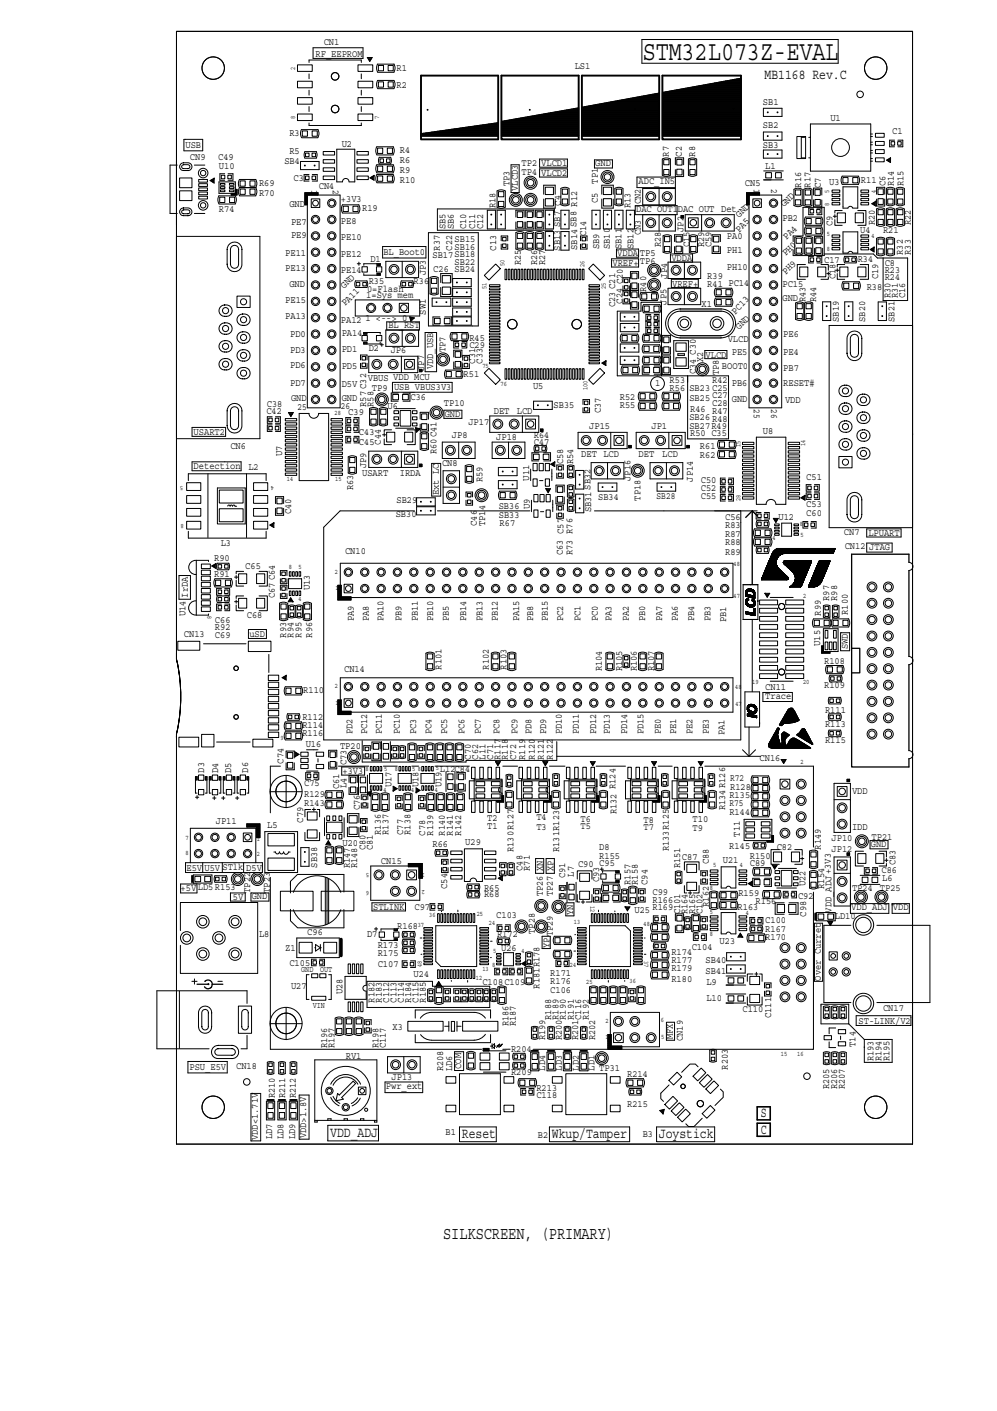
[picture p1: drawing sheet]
<svg xmlns="http://www.w3.org/2000/svg" width="210mm" height="297mm" viewBox="0 0 210 297" stroke-linecap="round" stroke-linejoin="round" font-family="sans-serif">
<defs><g id="words">
<text font-size="5.8" x="135.4" y="12.6">STM32L073Z-EVAL</text>
<text font-size="3.7" x="93.3" y="260.8">SILKSCREEN, (PRIMARY)</text>
<g font-size="3">
<text x="161" y="16.6">MB1168 Rev.C</text>
<text x="69.6" y="239.3">VDD_ADJ</text>
<text x="97.3" y="239.6">Reset</text>
<text x="116.2" y="239.5">Wkup/Tamper</text>
<text x="138.8" y="239.5">Joystick</text>
<text x="160.2" y="238.7">C</text>
<text x="160.2" y="235.2">S</text>
</g>
<g font-size="2.1">
<text x="66.5" y="11.9">RF_EEPROM</text>
<text x="68.2" y="9.5">CN1</text>
<text x="83.5" y="14.9">R1</text>
<text x="121.1" y="14.5">LS1</text>
<text x="83.5" y="18.5">R2</text>
<text x="160.7" y="22.1">SB1</text>
<text x="60.9" y="28.7">R3</text>
<text x="160.7" y="26.9">SB2</text>
<text x="174.9" y="25.5">U1</text>
<text x="187.9" y="28.3">C1</text>
<text x="39.1" y="31.1">USB</text>
<text x="40" y="33.7">CN9</text>
<text x="46" y="33.7">C49</text>
<text x="46.1" y="35.5">U10</text>
<text x="59.9" y="34.5">SB4</text>
<text x="60.9" y="32.4">R5</text>
<text x="72" y="30.9">U2</text>
<text x="84.2" y="34.3">R6</text>
<text x="84.2" y="32.3">R4</text>
<text x="109.9" y="35">TP2 VLCD1</text>
<text x="125.4" y="35">GND</text>
<text x="140.9" y="33" transform="rotate(-90 140.9 33)">R7</text>
<text x="143.6" y="33" transform="rotate(-90 143.6 33)">C2</text>
<text x="146.4" y="33" transform="rotate(-90 146.4 33)">R8</text>
<text x="160.7" y="31.1">SB3</text>
<text x="161.2" y="35.5">L1</text>
<text x="54.6" y="41.2">R70</text>
<text x="54.6" y="39.2">R69</text>
<text x="61.8" y="38.1">C3</text>
<text x="65.6" y="40" transform="rotate(90 65.6 40)">1</text>
<text x="67.1" y="39.9">CN4</text>
<text x="70.1" y="40" transform="rotate(90 70.1 40)">2</text>
<text x="84.2" y="38.5">R10</text>
<text x="84.2" y="36.4">R9</text>
<text x="107.3" y="39.2" transform="rotate(-90 107.3 39.2)">TP3</text>
<text x="109.1" y="40.2" transform="rotate(-90 109.1 40.2)">VLCD3</text>
<text x="109.9" y="36.9">TP4 VLCD2</text>
<text x="125.9" y="38.7" transform="rotate(-90 125.9 38.7)">TP1</text>
<text x="134.5" y="38.8">ADC_IN5</text>
<text x="156.9" y="39.2">CN5</text>
<text x="158.8" y="39.9" transform="rotate(90 158.8 39.9)">1</text>
<text x="162.4" y="39.9" transform="rotate(90 162.4 39.9)">2</text>
<text x="168.8" y="39.5" transform="rotate(-90 168.8 39.5)">R16</text>
<text x="170.7" y="39.5" transform="rotate(-90 170.7 39.5)">R17</text>
<text x="172.9" y="39.5" transform="rotate(-90 172.9 39.5)">C7</text>
<text x="174.6" y="39">U3</text>
<text x="181.3" y="38.5">R11</text>
<text x="186.5" y="39.2" transform="rotate(-90 186.5 39.2)">C6</text>
<text x="188.2" y="39.2" transform="rotate(-90 188.2 39.2)">R14</text>
<text x="190.3" y="39.2" transform="rotate(-90 190.3 39.2)">R15</text>
<text x="46.1" y="44.7">R74</text>
<text x="60.9" y="43.6">GND</text>
<text x="61.3" y="47.3">PE7</text>
<text x="71.8" y="47.1">PE8</text>
<text x="71.8" y="42.6">+3V3</text>
<text x="76.3" y="44.5">R19</text>
<text x="104.4" y="43.8" transform="rotate(-90 104.4 43.8)">R18</text>
<text x="125.9" y="42.8" transform="rotate(-90 125.9 42.8)">C5</text>
<text x="132.8" y="43.8" transform="rotate(-90 132.8 43.8)">R13</text>
<text x="134" y="44.7">DAC_OUT1DAC_OUT Det</text>
<text x="135" y="42.9" transform="rotate(-90 135 42.9)">CN2</text>
<text x="155.7" y="45.9" transform="rotate(-45 155.7 45.9)">GND</text>
<text x="164.8" y="46.6">PB2</text>
<text x="165.2" y="43.6" transform="rotate(-45 165.2 43.6)">GND</text>
<text x="175.3" y="47.6" transform="rotate(-90 175.3 47.6)">C9</text>
<text x="184.3" y="47.4" transform="rotate(-90 184.3 47.4)">R20</text>
<text x="191.9" y="47.4" transform="rotate(-90 191.9 47.4)">R22</text>
<text x="60.1" y="53.8">PE11</text>
<text x="61.3" y="50">PE9</text>
<text x="71.8" y="50.5">PE10</text>
<text x="80.8" y="53.6">BL_Boot0</text>
<text x="92.6" y="52.8" transform="rotate(-90 92.6 52.8)">R37</text>
<text x="93.9" y="48.3" transform="rotate(-90 93.9 48.3)">SB5</text>
<text x="95.2" y="52.8" transform="rotate(-90 95.2 52.8)">C22</text>
<text x="95.6" y="48.3" transform="rotate(-90 95.6 48.3)">SB6</text>
<text x="95.7" y="52.6">SB16</text>
<text x="95.7" y="50.9">SB15</text>
<text x="98.1" y="48.3" transform="rotate(-90 98.1 48.3)">C10</text>
<text x="100.1" y="48.3" transform="rotate(-90 100.1 48.3)">C11</text>
<text x="101.8" y="48.3" transform="rotate(-90 101.8 48.3)">C12</text>
<text x="104.5" y="52.8" transform="rotate(-90 104.5 52.8)">C13</text>
<text x="118" y="52.8" transform="rotate(-90 118 52.8)">SB13 SB7 C4</text>
<text x="121.6" y="52.6" transform="rotate(-90 121.6 52.6)">SB14 SB8 R12</text>
<text x="123.5" y="49.7" transform="rotate(-90 123.5 49.7)">C14</text>
<text x="126.2" y="52.4" transform="rotate(-90 126.2 52.4)">SB9</text>
<text x="128.5" y="52.4" transform="rotate(-90 128.5 52.4)">SB10</text>
<text x="130" y="53.8">VDDATP5</text>
<text x="130.9" y="52.4" transform="rotate(-90 130.9 52.4)">SB11</text>
<text x="133.5" y="52.4" transform="rotate(-90 133.5 52.4)">SB12</text>
<text x="135" y="49.5" transform="rotate(-90 135 49.5)">CN3</text>
<text x="139.1" y="52.1" transform="rotate(-90 139.1 52.1)">R28</text>
<text x="144" y="48.8" transform="rotate(-90 144 48.8)">JP2</text>
<text x="145.2" y="52.1" transform="rotate(-90 145.2 52.1)">C15</text>
<text x="148.3" y="52.1" transform="rotate(-90 148.3 52.1)">R29</text>
<text x="149.8" y="52.1" transform="rotate(-90 149.8 52.1)">C59</text>
<text x="153.1" y="53.3">PH1</text>
<text x="153.1" y="50.4">PA0</text>
<text x="155.7" y="49" transform="rotate(-45 155.7 49)">PA5</text>
<text x="165.5" y="54" transform="rotate(-45 165.5 54)">PH0</text>
<text x="165.7" y="50.5" transform="rotate(-45 165.7 50.5)">PA4</text>
<text x="181.2" y="49.1">U4</text>
<text x="186" y="49">R21</text>
<text x="190.1" y="53.6" transform="rotate(-90 190.1 53.6)">R32</text>
<text x="191.9" y="53.6" transform="rotate(-90 191.9 53.6)">R33</text>
<text x="60.1" y="57.1">PE13</text>
<text x="71.8" y="57.4">PE14</text>
<text x="71.8" y="54.1">PE12</text>
<text x="77.7" y="59.8">R35</text>
<text x="78" y="55.2">D1</text>
<text x="87.1" y="59.8">R36</text>
<text x="89.7" y="57.9" transform="rotate(-90 89.7 57.9)">JP3</text>
<text x="91.1" y="54.3">SB17SB18</text>
<text x="91.2" y="57.3">C26 SB24</text>
<text x="95.7" y="55.7">SB22</text>
<text x="109.7" y="55.9" transform="rotate(-90 109.7 55.9)">R25</text>
<text x="113.1" y="55.9" transform="rotate(-90 113.1 55.9)">R26</text>
<text x="114.9" y="55.9" transform="rotate(-90 114.9 55.9)">R27</text>
<text x="129" y="56">VREF+TP6</text>
<text x="140.5" y="58.6" transform="rotate(-90 140.5 58.6)">JP4</text>
<text x="141.4" y="55">VDDA</text>
<text x="149" y="58.6">R39</text>
<text x="153.1" y="56.9">PH10</text>
<text x="165.5" y="57.9" transform="rotate(-45 165.5 57.9)">PH9</text>
<text x="173.6" y="55.4">C17</text>
<text x="176" y="58.8" transform="rotate(-90 176 58.8)">C18</text>
<text x="180.7" y="55.2">R34</text>
<text x="185" y="58.8" transform="rotate(-90 185 58.8)">C19</text>
<text x="186.3" y="59">R24</text>
<text x="186.3" y="57.4">R23</text>
<text x="186.3" y="56">C8</text>
<text x="60.1" y="63.8">PE15</text>
<text x="60.9" y="60.5">GND</text>
<text x="72.5" y="60.9" transform="rotate(-45 72.5 60.9)">GND</text>
<text x="72.7" y="64.5" transform="rotate(-45 72.7 64.5)">PA11</text>
<text x="77.1" y="62.8">1=Sys mem</text>
<text x="77.3" y="61.4">0=Flash</text>
<text x="129.5" y="64.7" transform="rotate(-90 129.5 64.7)">C23 C21</text>
<text x="131.1" y="63.9" transform="rotate(-90 131.1 63.9)">C24 C20</text>
<text x="136.1" y="61.4" transform="rotate(-90 136.1 61.4)">R40</text>
<text x="140.4" y="64.1" transform="rotate(-90 140.4 64.1)">JP5</text>
<text x="141.6" y="60.3">VREF+</text>
<text x="147.8" y="64.6">X1</text>
<text x="149" y="60.3">R41 PC14</text>
<text x="164.8" y="60.3">PC15</text>
<text x="164.8" y="63.3">GND</text>
<text x="169.6" y="63.6" transform="rotate(-90 169.6 63.6)">R43</text>
<text x="171.9" y="63.6" transform="rotate(-90 171.9 63.6)">R44</text>
<text x="182.5" y="61">R38</text>
<text x="187.5" y="62.8" transform="rotate(-90 187.5 62.8)">R30</text>
<text x="189.1" y="62.8" transform="rotate(-90 189.1 62.8)">R31</text>
<text x="190.6" y="62.8" transform="rotate(-90 190.6 62.8)">C16</text>
<text x="60.1" y="67.2">PA13</text>
<text x="61.1" y="70.8">PD0</text>
<text x="71.8" y="67.9">PA12</text>
<text x="72" y="70.7">PA14</text>
<text x="77" y="67.6">1 &lt;--&gt; 0</text>
<text x="81.8" y="69.1">BL_RST</text>
<text x="89.7" y="66.2" transform="rotate(-90 89.7 66.2)">SW1</text>
<text x="98.8" y="71.9">R45</text>
<text x="154.8" y="66.2" transform="rotate(-45 154.8 66.2)">PC13</text>
<text x="155.7" y="69.5" transform="rotate(-45 155.7 69.5)">GND</text>
<text x="165" y="71">PE6</text>
<text x="176.7" y="67.8" transform="rotate(-90 176.7 67.8)">SB19</text>
<text x="182.2" y="67.8" transform="rotate(-90 182.2 67.8)">SB20</text>
<text x="188.4" y="67.8" transform="rotate(-90 188.4 67.8)">SB21</text>
<text x="61.1" y="74.3">PD3</text>
<text x="61.1" y="77.4">PD6</text>
<text x="72" y="77.7">PD5</text>
<text x="72" y="74.1">PD1</text>
<text x="77.7" y="74">D2</text>
<text x="82.3" y="74.3">JP6</text>
<text x="91.2" y="77.7" transform="rotate(-90 91.2 77.7)">VDD_USB</text>
<text x="93.9" y="74.1" transform="rotate(-90 93.9 74.1)">TP7</text>
<text x="98.8" y="73.3">C29</text>
<text x="100.1" y="76.5" transform="rotate(-90 100.1 76.5)">C31</text>
<text x="101.6" y="76.5" transform="rotate(-90 101.6 76.5)">C33</text>
<text x="148.1" y="76.2" transform="rotate(-90 148.1 76.2)">X2</text>
<text x="148.6" y="75.3">VLCD PE5</text>
<text x="152.1" y="77.6">BOOT0</text>
<text x="153.3" y="72.1">VLCD</text>
<text x="165" y="74.6">PE4</text>
<text x="61.1" y="81.2">PD7</text>
<text x="72" y="81.5">D5V</text>
<text x="77.5" y="80.2">VBUS VDD_MCU</text>
<text x="78.3" y="82.4">TP9</text>
<text x="83" y="82">USB_VBUS3V3</text>
<text x="89.4" y="78.1" transform="rotate(-90 89.4 78.1)">JP7</text>
<text x="97.6" y="79.5">R51</text>
<text x="112.3" y="81.9">U5</text>
<text x="138" y="81.3">1</text>
<text x="141" y="80.7">R53</text>
<text x="141" y="82.4">R56</text>
<text x="145.2" y="82.2">SB23 C25</text>
<text x="146.6" y="78.8" transform="rotate(-90 146.6 78.8)">C34 C30</text>
<text x="150" y="80.7">R42</text>
<text x="150" y="83.8">C27</text>
<text x="151.4" y="79" transform="rotate(-90 151.4 79)">TP8</text>
<text x="154.1" y="81.4">PB6</text>
<text x="165" y="81.2">RESET#</text>
<text x="165" y="78.1">PB7</text>
<text x="56.1" y="87.2">C42</text>
<text x="56.2" y="85.7">C38</text>
<text x="61.3" y="84.5">GND</text>
<text x="62.7" y="86.4">25</text>
<text x="71.8" y="86.2">26</text>
<text x="72" y="84.5">GND</text>
<text x="73.3" y="87.4">C39</text>
<text x="77.1" y="85.7" transform="rotate(-90 77.1 85.7)">R57 C32</text>
<text x="78.7" y="85.7" transform="rotate(-90 78.7 85.7)">R58</text>
<text x="81.6" y="86">U6</text>
<text x="86.4" y="84.3">C36</text>
<text x="93.5" y="85.5">TP10</text>
<text x="93.7" y="87.7">GND</text>
<text x="98.7" y="89.5">JP17</text>
<text x="104" y="87.2">DET</text>
<text x="108.8" y="87.2">LCD</text>
<text x="116.6" y="85.8">SB35</text>
<text x="126.6" y="87" transform="rotate(-90 126.6 87)">C37</text>
<text x="130.5" y="84.1">R52</text>
<text x="130.5" y="85.8">R55</text>
<text x="145.2" y="88.4">SB26 R48</text>
<text x="145.2" y="84.5">SB25</text>
<text x="145.4" y="86.7">R46</text>
<text x="150" y="87.2">R47</text>
<text x="150" y="85.5">C28</text>
<text x="154.1" y="84.6">GND</text>
<text x="158.8" y="86.2" transform="rotate(90 158.8 86.2)">25</text>
<text x="162.4" y="86.2" transform="rotate(90 162.4 86.2)">26</text>
<text x="165.3" y="84.8">VDD</text>
<text x="40.8" y="91.5">USART2</text>
<text x="48.5" y="94.6">CN6</text>
<text x="75.6" y="93.6">C45</text>
<text x="75.6" y="91.5">C43</text>
<text x="80.2" y="93.6" transform="rotate(-90 80.2 93.6)">C44</text>
<text x="91.9" y="95.7" transform="rotate(-90 91.9 95.7)">R60C41</text>
<text x="95.2" y="92.3">JP8</text>
<text x="104.5" y="92.6">JP18</text>
<text x="112.4" y="93.6">C47</text>
<text x="112.4" y="92.2">R64</text>
<text x="124.1" y="90.4">JP15</text>
<text x="137.2" y="90.4">JP1</text>
<text x="145.2" y="90.3">SB27R49</text>
<text x="145.4" y="91.9">R50 C35</text>
<text x="147.4" y="94.4">R61</text>
<text x="160.7" y="91.4">U8</text>
<text x="40.8" y="98.8">Detection</text>
<text x="52.3" y="98.9">L2</text>
<text x="59.4" y="96" transform="rotate(-90 59.4 96)">U7</text>
<text x="76.3" y="100.1">USART</text>
<text x="77.1" y="98.6" transform="rotate(-90 77.1 98.6)">JP9</text>
<text x="84.2" y="100.1">IRDA</text>
<text x="93.1" y="98.1">CN8</text>
<text x="101.6" y="101.5" transform="rotate(-90 101.6 101.5)">R59</text>
<text x="111.5" y="101.2" transform="rotate(-90 111.5 101.2)">U11</text>
<text x="118.6" y="97.7" transform="rotate(-90 118.6 97.7)">C58</text>
<text x="120.7" y="97.7" transform="rotate(-90 120.7 97.7)">R54</text>
<text x="122.4" y="96.2">DET LCD</text>
<text x="132.8" y="101.2" transform="rotate(-90 132.8 101.2)">JP16</text>
<text x="134.5" y="96.2">DET</text>
<text x="139.5" y="96.2">LCD</text>
<text x="145.9" y="101.4" transform="rotate(-90 145.9 101.4)">JP14</text>
<text x="147.4" y="96.4">R62</text>
<text x="147.6" y="101.7">C50</text>
<text x="169.8" y="101">C51</text>
<text x="74.4" y="103.2" transform="rotate(-90 74.4 103.2)">R63</text>
<text x="83.5" y="105.8">SB29</text>
<text x="92.5" y="104.3" transform="rotate(-90 92.5 104.3)">Ext LC</text>
<text x="105" y="107.1">SB36</text>
<text x="111.6" y="107.1" transform="rotate(-90 111.6 107.1)">U9</text>
<text x="124.5" y="107.9" transform="rotate(-90 124.5 107.9)">SB31 SB32</text>
<text x="126" y="105.2">SB34</text>
<text x="134.9" y="105.4" transform="rotate(-90 134.9 105.4)">TP18</text>
<text x="138.3" y="105">SB28</text>
<text x="147.6" y="103.4">C52</text>
<text x="147.6" y="105.1">C55</text>
<text x="169.8" y="106.7">C53</text>
<text x="61.3" y="108.2" transform="rotate(-90 61.3 108.2)">C40</text>
<text x="83.3" y="108.9">SB30</text>
<text x="100.5" y="110.7" transform="rotate(-90 100.5 110.7)">C46</text>
<text x="102.2" y="110.7" transform="rotate(-90 102.2 110.7)">TP14</text>
<text x="105.1" y="109.1">SB33</text>
<text x="105.2" y="110.8">R67</text>
<text x="152.7" y="113.1">R87</text>
<text x="152.7" y="109.5">C56</text>
<text x="152.7" y="111.2">R83</text>
<text x="164" y="109.5">U12</text>
<text x="169.8" y="108.6">C60</text>
<text x="177.7" y="112.7">CN7</text>
<text x="182.9" y="112.9">LPUART</text>
<text x="45.1" y="118">R90</text>
<text x="46.5" y="115">L3</text>
<text x="51.6" y="119.8">C65</text>
<text x="72.7" y="116.7">CN10</text>
<text x="118.5" y="116.9" transform="rotate(-90 118.5 116.9)">C63 C57</text>
<text x="120.6" y="116.9" transform="rotate(-90 120.6 116.9)">R73 R76</text>
<text x="152.7" y="114.8">R88</text>
<text x="152.7" y="116.9">R89</text>
<text x="177.9" y="115.6">CN12 JTAG</text>
<text x="39.6" y="125.8" transform="rotate(-90 39.6 125.8)">IrDA</text>
<text x="45.1" y="121.5">R91</text>
<text x="57.8" y="126" transform="rotate(-90 57.8 126)">C67 C64</text>
<text x="65.3" y="124.2" transform="rotate(-90 65.3 124.2)">U13</text>
<text x="39.1" y="129.8" transform="rotate(-90 39.1 129.8)">U14</text>
<text x="45.3" y="131.1">C66</text>
<text x="52" y="130.1">C68</text>
<text x="74.5" y="130.8" transform="rotate(-90 74.5 130.8)">PA9</text>
<text x="77.7" y="130.8" transform="rotate(-90 77.7 130.8)">PA8</text>
<text x="80.8" y="130.8" transform="rotate(-90 80.8 130.8)">PA10</text>
<text x="84.5" y="130.8" transform="rotate(-90 84.5 130.8)">PB9</text>
<text x="88" y="130.8" transform="rotate(-90 88 130.8)">PB11</text>
<text x="91.2" y="130.8" transform="rotate(-90 91.2 130.8)">PB10</text>
<text x="94.5" y="130.8" transform="rotate(-90 94.5 130.8)">PB5</text>
<text x="98.1" y="130.8" transform="rotate(-90 98.1 130.8)">PB14</text>
<text x="101.6" y="130.8" transform="rotate(-90 101.6 130.8)">PB13</text>
<text x="104.9" y="130.8" transform="rotate(-90 104.9 130.8)">PB12</text>
<text x="109.3" y="130.8" transform="rotate(-90 109.3 130.8)">PA15</text>
<text x="112.3" y="130.8" transform="rotate(-90 112.3 130.8)">PB8</text>
<text x="115.4" y="130.8" transform="rotate(-90 115.4 130.8)">PB15</text>
<text x="118.6" y="130.8" transform="rotate(-90 118.6 130.8)">PC2</text>
<text x="122.3" y="130.8" transform="rotate(-90 122.3 130.8)">PC1</text>
<text x="125.9" y="130.8" transform="rotate(-90 125.9 130.8)">PC0</text>
<text x="128.8" y="130.8" transform="rotate(-90 128.8 130.8)">PA3</text>
<text x="132.4" y="130.8" transform="rotate(-90 132.4 130.8)">PA2</text>
<text x="135.9" y="130.8" transform="rotate(-90 135.9 130.8)">PB0</text>
<text x="139.5" y="130.8" transform="rotate(-90 139.5 130.8)">PA7</text>
<text x="142.8" y="130.8" transform="rotate(-90 142.8 130.8)">PA6</text>
<text x="146.2" y="130.8" transform="rotate(-90 146.2 130.8)">PB4</text>
<text x="149.6" y="130.8" transform="rotate(-90 149.6 130.8)">PB3</text>
<text x="152.9" y="131" transform="rotate(-90 152.9 131)">PB1</text>
<text x="172.9" y="129.6" transform="rotate(-90 172.9 129.6)">R99</text>
<text x="174.6" y="126.5" transform="rotate(-90 174.6 126.5)">R97</text>
<text x="176.3" y="126.5" transform="rotate(-90 176.3 126.5)">R98</text>
<text x="178.6" y="129.4" transform="rotate(-90 178.6 129.4)">R100</text>
<text x="38.7" y="134.1">CN13</text>
<text x="45.3" y="134.2">C69</text>
<text x="45.3" y="132.7">R92</text>
<text x="52.5" y="134.1">uSD</text>
<text x="60.3" y="134.2" transform="rotate(-90 60.3 134.2)">R93</text>
<text x="61.8" y="134.2" transform="rotate(-90 61.8 134.2)">R94</text>
<text x="63.5" y="134.2" transform="rotate(-90 63.5 134.2)">R95</text>
<text x="65.8" y="134.2" transform="rotate(-90 65.8 134.2)">R96</text>
<text x="172.7" y="136" transform="rotate(-90 172.7 136)">U15</text>
<text x="178.6" y="136.7" transform="rotate(-90 178.6 136.7)">SWD</text>
<text x="72.5" y="141.5">CN14</text>
<text x="93" y="140.9" transform="rotate(-90 93 140.9)">R101</text>
<text x="103" y="140.9" transform="rotate(-90 103 140.9)">R102</text>
<text x="106.7" y="140.9" transform="rotate(-90 106.7 140.9)">R103</text>
<text x="126.7" y="141.3" transform="rotate(-90 126.7 141.3)">R104</text>
<text x="131" y="141.3" transform="rotate(-90 131 141.3)">R105</text>
<text x="134.2" y="141.3" transform="rotate(-90 134.2 141.3)">R106</text>
<text x="137.8" y="141.3" transform="rotate(-90 137.8 141.3)">R107</text>
<text x="173.6" y="139.8">R108</text>
<text x="63.9" y="145.9">R110</text>
<text x="161.2" y="145.3">CN11</text>
<text x="161.2" y="147.2">Trace</text>
<text x="173.6" y="144.9">R109</text>
<text x="63.7" y="154.9">R116</text>
<text x="63.7" y="153.2">R114</text>
<text x="63.7" y="151.5">R112</text>
<text x="74.2" y="154.6" transform="rotate(-90 74.2 154.6)">PD2</text>
<text x="77.3" y="154.6" transform="rotate(-90 77.3 154.6)">PC12</text>
<text x="80.4" y="154.6" transform="rotate(-90 80.4 154.6)">PC11</text>
<text x="84.2" y="154.6" transform="rotate(-90 84.2 154.6)">PC10</text>
<text x="87.7" y="154.6" transform="rotate(-90 87.7 154.6)">PC3</text>
<text x="90.9" y="154.6" transform="rotate(-90 90.9 154.6)">PC4</text>
<text x="94.2" y="154.6" transform="rotate(-90 94.2 154.6)">PC5</text>
<text x="97.8" y="154.6" transform="rotate(-90 97.8 154.6)">PC6</text>
<text x="101.2" y="154.6" transform="rotate(-90 101.2 154.6)">PC7</text>
<text x="105.2" y="154.6" transform="rotate(-90 105.2 154.6)">PC8</text>
<text x="109" y="154.6" transform="rotate(-90 109 154.6)">PC9</text>
<text x="111.9" y="154.6" transform="rotate(-90 111.9 154.6)">PD8</text>
<text x="115" y="154.6" transform="rotate(-90 115 154.6)">PD9</text>
<text x="118.3" y="154.6" transform="rotate(-90 118.3 154.6)">PD10</text>
<text x="121.9" y="154.6" transform="rotate(-90 121.9 154.6)">PD11</text>
<text x="125.5" y="154.6" transform="rotate(-90 125.5 154.6)">PD12</text>
<text x="128.5" y="154.6" transform="rotate(-90 128.5 154.6)">PD13</text>
<text x="132.1" y="154.6" transform="rotate(-90 132.1 154.6)">PD14</text>
<text x="135.5" y="154.6" transform="rotate(-90 135.5 154.6)">PD15</text>
<text x="139.1" y="154.6" transform="rotate(-90 139.1 154.6)">PE0</text>
<text x="142.4" y="154.6" transform="rotate(-90 142.4 154.6)">PE1</text>
<text x="145.9" y="154.6" transform="rotate(-90 145.9 154.6)">PE2</text>
<text x="149.3" y="154.6" transform="rotate(-90 149.3 154.6)">PE3</text>
<text x="152.6" y="154.7" transform="rotate(-90 152.6 154.7)">PA1</text>
<text x="173.8" y="150.1">R111</text>
<text x="173.8" y="153">R113</text>
<text x="59.7" y="160.8" transform="rotate(-90 59.7 160.8)">C74</text>
<text x="64.4" y="157.3">U16</text>
<text x="71.6" y="157.7">TP20</text>
<text x="73" y="161.1" transform="rotate(-90 73 161.1)">C73</text>
<text x="99.2" y="159.9" transform="rotate(-90 99.2 159.9)">C70</text>
<text x="100.7" y="159.9" transform="rotate(-90 100.7 159.9)">C62</text>
<text x="102.3" y="159.9" transform="rotate(-90 102.3 159.9)">L11</text>
<text x="103.9" y="159.9" transform="rotate(-90 103.9 159.9)">C71</text>
<text x="105.4" y="159.9" transform="rotate(-90 105.4 159.9)">R117</text>
<text x="107" y="159.9" transform="rotate(-90 107 159.9)">R118</text>
<text x="108.7" y="159.9" transform="rotate(-90 108.7 159.9)">C72</text>
<text x="110.6" y="159.9" transform="rotate(-90 110.6 159.9)">R119</text>
<text x="112.6" y="159.9" transform="rotate(-90 112.6 159.9)">R120</text>
<text x="114.6" y="159.9" transform="rotate(-90 114.6 159.9)">R121</text>
<text x="116.4" y="159.9" transform="rotate(-90 116.4 159.9)">R122</text>
<text x="160" y="160.3">CN16</text>
<text x="173.8" y="156.5">R115</text>
<text x="43" y="162.7" transform="rotate(-90 43 162.7)">D3</text>
<text x="45.9" y="162.7" transform="rotate(-90 45.9 162.7)">D4</text>
<text x="48.7" y="162.7" transform="rotate(-90 48.7 162.7)">D5</text>
<text x="52.3" y="162.7" transform="rotate(-90 52.3 162.7)">D6</text>
<text x="64.1" y="165.4">C75</text>
<text x="64.1" y="167.8">R129</text>
<text x="71.5" y="166.1" transform="rotate(-90 71.5 166.1)">C61</text>
<text x="72.1" y="162.8">+3V3</text>
<text x="73" y="165.9" transform="rotate(-90 73 165.9)">L4</text>
<text x="82.5" y="165.8" transform="rotate(-90 82.5 165.8)">U17</text>
<text x="88.2" y="165.8" transform="rotate(-90 88.2 165.8)">U18</text>
<text x="92.6" y="162.5">L12C84</text>
<text x="93" y="165.8" transform="rotate(-90 93 165.8)">U19</text>
<text x="153.6" y="168">R135</text>
<text x="153.8" y="164.4">R72</text>
<text x="153.8" y="166.3">R128</text>
<text x="179.5" y="167.1">VDD</text>
<text x="45.4" y="173.5">JP11</text>
<text x="63.9" y="173.2" transform="rotate(-90 63.9 173.2)">C79</text>
<text x="64.1" y="169.7">R143</text>
<text x="75.8" y="170.6" transform="rotate(-90 75.8 170.6)">C76</text>
<text x="102.6" y="172.8">T2</text>
<text x="113" y="172.7">T4</text>
<text x="122.3" y="173">T6</text>
<text x="129.8" y="171.4" transform="rotate(-90 129.8 171.4)">R132 R124</text>
<text x="135.5" y="173.2">T8</text>
<text x="145.9" y="173">T10</text>
<text x="152.8" y="170.6" transform="rotate(-90 152.8 170.6)">R134R126</text>
<text x="153.6" y="169.7">R75</text>
<text x="153.6" y="171.6">R144</text>
<text x="56.3" y="174.4">L5</text>
<text x="72.1" y="178.2">U20</text>
<text x="77" y="179" transform="rotate(-90 77 179)">C80</text>
<text x="78.5" y="179" transform="rotate(-90 78.5 179)">C81</text>
<text x="80.2" y="175.7" transform="rotate(-90 80.2 175.7)">R136</text>
<text x="81.8" y="175.7" transform="rotate(-90 81.8 175.7)">R137</text>
<text x="84.9" y="175.7" transform="rotate(-90 84.9 175.7)">C77</text>
<text x="86.4" y="175.7" transform="rotate(-90 86.4 175.7)">R138</text>
<text x="89.5" y="175.9" transform="rotate(-90 89.5 175.9)">C78</text>
<text x="91.1" y="178.3">R66</text>
<text x="91.2" y="175.9" transform="rotate(-90 91.2 175.9)">R139</text>
<text x="93.7" y="175.9" transform="rotate(-90 93.7 175.9)">R140</text>
<text x="95.4" y="175.9" transform="rotate(-90 95.4 175.9)">R141</text>
<text x="97.1" y="175.9" transform="rotate(-90 97.1 175.9)">R142</text>
<text x="98" y="177.8">U29</text>
<text x="102.6" y="174.5">T1</text>
<text x="108.1" y="179.4" transform="rotate(-90 108.1 179.4)">R130R127</text>
<text x="113" y="174.7">T3</text>
<text x="117.8" y="179.4" transform="rotate(-90 117.8 179.4)">R131R123</text>
<text x="122.3" y="174.5">T5</text>
<text x="126.2" y="179">D8</text>
<text x="135.5" y="174.7">T7</text>
<text x="140.9" y="179.2" transform="rotate(-90 140.9 179.2)">R133R125</text>
<text x="145.9" y="174.9">T9</text>
<text x="153.6" y="178.7">R145</text>
<text x="155.9" y="176.1" transform="rotate(-90 155.9 176.1)">T11</text>
<text x="163.6" y="178.9">C82</text>
<text x="172.9" y="178.9" transform="rotate(-90 172.9 178.9)">R149</text>
<text x="175.2" y="179.4">JP12</text>
<text x="175.2" y="177">JP10</text>
<text x="179.5" y="174.7">IDD</text>
<text x="183.4" y="178.3">GND</text>
<text x="183.6" y="176.8">TP21</text>
<text x="39.3" y="183.4">E5V U5V</text>
<text x="46.9" y="183.2">STlk</text>
<text x="51.9" y="183.4">D5V</text>
<text x="66.8" y="182.6" transform="rotate(-90 66.8 182.6)">SB38</text>
<text x="73.7" y="182.8" transform="rotate(-90 73.7 182.8)">R147</text>
<text x="75.2" y="182.8" transform="rotate(-90 75.2 182.8)">R148</text>
<text x="80.2" y="181.9">CN15</text>
<text x="110" y="183.3" transform="rotate(-90 110 183.3)">C48</text>
<text x="111.6" y="183.3" transform="rotate(-90 111.6 183.3)">R71</text>
<text x="119" y="184.9" transform="rotate(-90 119 184.9)">C91</text>
<text x="120.9" y="184.5" transform="rotate(-90 120.9 184.5)">L7</text>
<text x="121.8" y="182.5">C90 C95</text>
<text x="126.2" y="185.7" transform="rotate(-90 126.2 185.7)">C93</text>
<text x="126.2" y="180.7">R155</text>
<text x="143.3" y="182.8" transform="rotate(-90 143.3 182.8)">R151</text>
<text x="143.6" y="181.1">C87</text>
<text x="149.3" y="181.9" transform="rotate(-90 149.3 181.9)">C88</text>
<text x="152.2" y="181.6">U21</text>
<text x="157.9" y="180.7">R150</text>
<text x="157.9" y="182.3">C89</text>
<text x="185.7" y="183.9">C86</text>
<text x="185.8" y="185.6">L6</text>
<text x="188.6" y="182.1" transform="rotate(-90 188.6 182.1)">C83</text>
<text x="38" y="187.6">+5VLD5R153</text>
<text x="49.1" y="189.5">5V</text>
<text x="52.7" y="188" transform="rotate(-90 52.7 188)">TP22</text>
<text x="53" y="189.4">GND</text>
<text x="56.8" y="188" transform="rotate(-90 56.8 188)">TP23</text>
<text x="78.6" y="191.5">STLINK</text>
<text x="87.3" y="191.6">C97</text>
<text x="94.2" y="187.1" transform="rotate(-90 94.2 187.1)">C54</text>
<text x="101.9" y="188.8">R68</text>
<text x="101.9" y="187.5">R65</text>
<text x="114.3" y="188.7" transform="rotate(-90 114.3 188.7)">TP26 XN</text>
<text x="116.4" y="188.7" transform="rotate(-90 116.4 188.7)">TP27 XP</text>
<text x="132.8" y="186.3" transform="rotate(-90 132.8 186.3)">R157</text>
<text x="134.3" y="186.3" transform="rotate(-90 134.3 186.3)">R158</text>
<text x="136.4" y="186.3" transform="rotate(-90 136.4 186.3)">C94</text>
<text x="137.4" y="188.5">C99</text>
<text x="137.4" y="190.1">R166</text>
<text x="137.4" y="191.6">R169</text>
<text x="149.3" y="190.9" transform="rotate(-90 149.3 190.9)">R162</text>
<text x="155.3" y="191.6">R163</text>
<text x="155.5" y="188.7">R159</text>
<text x="159.1" y="190.4">R156</text>
<text x="168.1" y="189.2">C92</text>
<text x="169.6" y="186.6" transform="rotate(-90 169.6 186.6)">U22</text>
<text x="173.6" y="187.1" transform="rotate(-90 173.6 187.1)">R154</text>
<text x="179.3" y="191.6">VDD_ADJ</text>
<text x="179.5" y="187.6">TP24 TP25</text>
<text x="188.1" y="191.6">VDD</text>
<text x="54.6" y="197.3">L8</text>
<text x="64.7" y="196.8">C96</text>
<text x="77.3" y="197.3">D7</text>
<text x="83.7" y="195.6">R168</text>
<text x="104.5" y="193.3">C103</text>
<text x="104.7" y="197.3">R172</text>
<text x="112.6" y="196.6" transform="rotate(-90 112.6 196.6)">TP28</text>
<text x="116.4" y="197.1" transform="rotate(-90 116.4 197.1)">TP29</text>
<text x="120.7" y="192.6" transform="rotate(-90 120.7 192.6)">YN</text>
<text x="133.6" y="192.3">U25</text>
<text x="143.3" y="192.5" transform="rotate(-90 143.3 192.5)">C101</text>
<text x="144.8" y="192.5" transform="rotate(-90 144.8 192.5)">R164</text>
<text x="146.4" y="192.5" transform="rotate(-90 146.4 192.5)">R165</text>
<text x="147.9" y="192.5" transform="rotate(-90 147.9 192.5)">C102</text>
<text x="161.2" y="198">R170</text>
<text x="161.2" y="194.4">C100</text>
<text x="161.2" y="196.3">R167</text>
<text x="169.8" y="193" transform="rotate(-90 169.8 193)">C98</text>
<text x="175.2" y="192.1" transform="rotate(-90 175.2 192.1)">VDD_ADJ +3V3</text>
<text x="175.8" y="193.5">LD10</text>
<text x="60.1" y="200.2">Z1</text>
<text x="60.9" y="203.3">C105</text>
<text x="79.5" y="203.5">C107</text>
<text x="79.5" y="201.3">R175</text>
<text x="79.5" y="199.5">R173</text>
<text x="105.6" y="200.2">U26</text>
<text x="115.7" y="199.5" transform="rotate(-90 115.7 199.5)">YP</text>
<text x="141.4" y="202.6">R177</text>
<text x="141.4" y="201.1">R174</text>
<text x="145.7" y="200">C104</text>
<text x="148.6" y="202.6">SB40</text>
<text x="151.6" y="198.7">U23</text>
<text x="61.3" y="208.1">U27</text>
<text x="72.1" y="209.3" transform="rotate(-90 72.1 209.3)">U28</text>
<text x="87.1" y="205.7">U24</text>
<text x="101.6" y="207.3">C108C109</text>
<text x="113.6" y="208.1" transform="rotate(-90 113.6 208.1)">R181R178</text>
<text x="115.9" y="209">C106</text>
<text x="115.9" y="207.1">R176</text>
<text x="115.9" y="205.5">R171</text>
<text x="141.4" y="204.5">R179</text>
<text x="141.4" y="206.8">R180</text>
<text x="148.6" y="205">SB41</text>
<text x="148.8" y="207.3">L9</text>
<text x="172.9" y="206.4" transform="rotate(-90 172.9 206.4)">Over Curret</text>
<text x="78.9" y="211.1" transform="rotate(-90 78.9 211.1)">R182</text>
<text x="80.4" y="211.1" transform="rotate(-90 80.4 211.1)">R183</text>
<text x="82" y="211.1" transform="rotate(-90 82 211.1)">C112</text>
<text x="83.5" y="211.1" transform="rotate(-90 83.5 211.1)">C113</text>
<text x="85.1" y="211.1" transform="rotate(-90 85.1 211.1)">C114</text>
<text x="86.6" y="211.1" transform="rotate(-90 86.6 211.1)">R184</text>
<text x="88.2" y="211.1" transform="rotate(-90 88.2 211.1)">C115</text>
<text x="89.7" y="211.1" transform="rotate(-90 89.7 211.1)">R185</text>
<text x="116.1" y="214.7" transform="rotate(-90 116.1 214.7)">R188</text>
<text x="117.6" y="214.7" transform="rotate(-90 117.6 214.7)">R189</text>
<text x="119.2" y="214.7" transform="rotate(-90 119.2 214.7)">R190</text>
<text x="120.9" y="214.7" transform="rotate(-90 120.9 214.7)">R191</text>
<text x="122.4" y="214.7" transform="rotate(-90 122.4 214.7)">C116</text>
<text x="124" y="214.7" transform="rotate(-90 124 214.7)">R192</text>
<text x="148.8" y="210.7">L10</text>
<text x="156.4" y="213.1">C110</text>
<text x="162.4" y="214.3" transform="rotate(-90 162.4 214.3)">C111</text>
<text x="180.8" y="215.5">ST-LINK/V2</text>
<text x="186" y="212.8">CN17</text>
<text x="68.9" y="220.7" transform="rotate(-90 68.9 220.7)">R196</text>
<text x="70.4" y="220.7" transform="rotate(-90 70.4 220.7)">R197</text>
<text x="79.7" y="220.7" transform="rotate(-90 79.7 220.7)">R198</text>
<text x="81.3" y="220.7" transform="rotate(-90 81.3 220.7)">C117</text>
<text x="82.7" y="216.7">X3</text>
<text x="107.1" y="216" transform="rotate(-90 107.1 216)">R186</text>
<text x="107.6" y="221.4">R204</text>
<text x="108.6" y="216" transform="rotate(-90 108.6 216)">R187</text>
<text x="114.9" y="219" transform="rotate(-90 114.9 219)">R199</text>
<text x="118.3" y="219" transform="rotate(-90 118.3 219)">R200</text>
<text x="121.8" y="219" transform="rotate(-90 121.8 219)">R201</text>
<text x="125.4" y="219" transform="rotate(-90 125.4 219)">R202</text>
<text x="141.7" y="218.8" transform="rotate(-90 141.7 218.8)">MFX</text>
<text x="143.8" y="219.2" transform="rotate(-90 143.8 219.2)">CN19</text>
<text x="180.1" y="220.4" transform="rotate(-90 180.1 220.4)">T14</text>
<text x="39.9" y="225.2">PSU_E5V</text>
<text x="49.7" y="225">CN18</text>
<text x="72.8" y="222.9">RV1</text>
<text x="82.5" y="227.4">JP13</text>
<text x="93.3" y="225.5" transform="rotate(-90 93.3 225.5)">R208</text>
<text x="95.2" y="225.5" transform="rotate(-90 95.2 225.5)">LD6</text>
<text x="97.1" y="225" transform="rotate(-90 97.1 225)">COM</text>
<text x="107.6" y="226.4">R209</text>
<text x="114.9" y="225.4" transform="rotate(-90 114.9 225.4)">LD4</text>
<text x="118.3" y="225.4" transform="rotate(-90 118.3 225.4)">LD3</text>
<text x="121.9" y="225.4" transform="rotate(-90 121.9 225.4)">LD2</text>
<text x="125.2" y="225.4" transform="rotate(-90 125.2 225.4)">LD1</text>
<text x="126.2" y="225.5">TP31</text>
<text x="132.1" y="226.7">R214</text>
<text x="153.3" y="225.2" transform="rotate(-90 153.3 225.2)">R203</text>
<text x="183.9" y="223.5" transform="rotate(-90 183.9 223.5)">R193</text>
<text x="185.7" y="223.5" transform="rotate(-90 185.7 223.5)">R194</text>
<text x="187.4" y="223.5" transform="rotate(-90 187.4 223.5)">R195</text>
<text x="57.8" y="231.2" transform="rotate(-90 57.8 231.2)">R210</text>
<text x="60.1" y="231.2" transform="rotate(-90 60.1 231.2)">R211</text>
<text x="62.3" y="231.2" transform="rotate(-90 62.3 231.2)">R212</text>
<text x="81.3" y="229.3">Pwr_ext</text>
<text x="113" y="231.2">C118</text>
<text x="113" y="229.7">R213</text>
<text x="132.1" y="233.1">R215</text>
<text x="174.6" y="229.3" transform="rotate(-90 174.6 229.3)">R205</text>
<text x="176.3" y="229.3" transform="rotate(-90 176.3 229.3)">R206</text>
<text x="177.9" y="229.3" transform="rotate(-90 177.9 229.3)">R207</text>
<text x="57.3" y="239.8" transform="rotate(-90 57.3 239.8)">LD7</text>
<text x="59.7" y="239.8" transform="rotate(-90 59.7 239.8)">LD8</text>
<text x="62.1" y="239.8" transform="rotate(-90 62.1 239.8)">LD9</text>
<text x="64.5" y="239.6" transform="rotate(-90 64.5 239.6)">VDD&gt;1.8V</text>
<text x="93.9" y="239">B1</text>
<text x="113.3" y="239.5">B2</text>
<text x="135.4" y="239.3">B3</text>
<text x="54.3" y="240" transform="rotate(-90 54.3 240)">VDD&lt;1.71V</text>
</g>
<g font-size="1.8">
<text x="63.5" y="204.7">GND</text>
<text x="67.4" y="204.7">OUT</text>
<text x="65.9" y="212.3">VIN</text>
</g>
<g font-size="1.5">
<text x="62.1" y="14.7" transform="rotate(-90 62.1 14.7)">2</text>
<text x="62.1" y="25" transform="rotate(-90 62.1 25)">8</text>
<text x="79.9" y="25" transform="rotate(-90 79.9 25)">7</text>
<text x="174.6" y="40.5" transform="rotate(-90 174.6 40.5)">5</text>
<text x="184.4" y="40.5" transform="rotate(-90 184.4 40.5)">4</text>
<text x="174.6" y="43.3" transform="rotate(-90 174.6 43.3)">8</text>
<text x="174.1" y="52.8">8</text>
<text x="174.1" y="49.7">5</text>
<text x="183.6" y="50.2">4</text>
<text x="106.2" y="56" transform="rotate(-90 106.2 56)">50</text>
<text x="123.1" y="56.2" transform="rotate(-90 123.1 56.2)">26</text>
<text x="102.4" y="60.9" transform="rotate(-90 102.4 60.9)">51</text>
<text x="127.6" y="60.9" transform="rotate(-90 127.6 60.9)">25</text>
<text x="101.6" y="77.4">75</text>
<text x="105.4" y="81.2">76</text>
<text x="123.7" y="82.2" transform="rotate(-90 123.7 82.2)">100</text>
<text x="70.4" y="87.3">28</text>
<text x="156" y="94.1" transform="rotate(-90 156 94.1)">15</text>
<text x="169.6" y="93.9" transform="rotate(-90 169.6 93.9)">14</text>
<text x="60.4" y="101.3">14</text>
<text x="70.6" y="101.3">15</text>
<text x="38.5" y="102.2" transform="rotate(-180 38.5 102.2)">5</text>
<text x="57.7" y="102.2" transform="rotate(-180 57.7 102.2)">4</text>
<text x="156" y="105.4" transform="rotate(-90 156 105.4)">28</text>
<text x="38.7" y="110.4" transform="rotate(-180 38.7 110.4)">8</text>
<text x="162.7" y="113.8">4</text>
<text x="168.4" y="110.6">8</text>
<text x="168.6" y="113.1">5</text>
<text x="60.8" y="119.9">8</text>
<text x="62.9" y="119.9">5</text>
<text x="154.5" y="119.1">48</text>
<text x="70.5" y="120.8">2</text>
<text x="70.7" y="124.2">1</text>
<text x="154.5" y="125.9">47</text>
<text x="169.1" y="126">2</text>
<text x="44.6" y="130.3" transform="rotate(-90 44.6 130.3)">8</text>
<text x="62.9" y="126.6">4</text>
<text x="158.4" y="143.9">19</text>
<text x="70.5" y="144.9">2</text>
<text x="70.7" y="148.4">1</text>
<text x="154.9" y="145.1">48</text>
<text x="154.9" y="148.7">47</text>
<text x="169.1" y="144.1">20</text>
<text x="59.1" y="155.8">9</text>
<text x="168.6" y="160.8">2</text>
<text x="77" y="162.3">8</text>
<text x="80.8" y="166.8">4</text>
<text x="80.9" y="162.3">5</text>
<text x="83.2" y="162.3">8</text>
<text x="86.6" y="166.8">4</text>
<text x="86.8" y="162.3">5</text>
<text x="88" y="162.3">8</text>
<text x="91.6" y="166.6">4</text>
<text x="91.8" y="162.1">5</text>
<text x="39.1" y="176.8">7</text>
<text x="54.1" y="177.1">1</text>
<text x="39.1" y="180.1">8</text>
<text x="54.1" y="180.2">2</text>
<text x="77.7" y="183.9" transform="rotate(-180 77.7 183.9)">5</text>
<text x="89.5" y="183.9" transform="rotate(-180 89.5 183.9)">1</text>
<text x="150.2" y="182.5">5</text>
<text x="155.9" y="182.5">4</text>
<text x="77.7" y="187.5" transform="rotate(-180 77.7 187.5)">6</text>
<text x="89.5" y="187.3" transform="rotate(-180 89.5 187.3)">2</text>
<text x="124.3" y="190.7" transform="rotate(90 124.3 190.7)">12</text>
<text x="149.5" y="187.3">8</text>
<text x="88" y="195.1">37</text>
<text x="90.4" y="193.1">36</text>
<text x="100.4" y="192.8">25</text>
<text x="103" y="194.7">24</text>
<text x="120.9" y="194.5">13</text>
<text x="135.5" y="194.9">48</text>
<text x="149.5" y="197.1">8</text>
<text x="149.5" y="192.5">5</text>
<text x="157.1" y="192.6">4</text>
<text x="88.9" y="203.7" transform="rotate(-90 88.9 203.7)">48</text>
<text x="103.7" y="203.5">8</text>
<text x="103.8" y="200.7">5</text>
<text x="109.9" y="200.6">4</text>
<text x="120" y="203.7">24</text>
<text x="135.7" y="202.3" transform="rotate(90 135.7 202.3)">37</text>
<text x="100.2" y="206.2">12</text>
<text x="101.6" y="204.3">13</text>
<text x="123.5" y="207.1">25</text>
<text x="132.6" y="206.9">36</text>
<text x="127.5" y="215.4">2</text>
<text x="139.2" y="215.2">6</text>
<text x="127.5" y="218.8">1</text>
<text x="139.2" y="218.8">5</text>
<text x="164.5" y="222.2">15</text>
<text x="167.9" y="222.2">16</text>
</g>
</g></defs>
<g fill="none" stroke="#000" stroke-width=".21">
<path d="M62.7 13.7h3.1v1.3h-3.1zM62.7 17.1h3.1v1.4h-3.1zM65.1 13.1v-.5h11v.5M65.1 15.6v1M65.1 19v1M65.9 10.1h10.6v2.2h-10.6zM75.4 13.7h3.1v1.3h-3.1zM75.4 17.1h3.1v1.4h-3.1zM76.1 15.6v1M76.1 19v1M77.4 12.1h1l-.5 .9zM77.5 12.1v.1h.7l-.1 .2h-.5l.5 .1-.2 .3-.2-.2h.2"/>
<path d="M79.5 13.5l-.2 .8 .2 .9M79.5 13.5h3.5l.2 .8-.2 .9M79.5 18.7h3.5M79.5 15.2h3.5M79.7 17.2h1.1v1.2h-1.1zM79.7 13.8h1.1v1.1h-1.1zM81.7 17.2h1.1v1.2h-1.1zM81.7 13.8h1.1v1.1h-1.1zM83 16.9l.2 .9-.2 .8M83 16.9h-3.5l-.2 .9 .2 .8M135.2 8.3h41.3v5h-41.3zM136.9 19.9h1.9"/>
<path d="M137.4 19.9h1.4M137.8 19.8h1M138.3 19.7h.5M138.8 19.6h.1M138.8 19.6v9.1h-16.2v-6.1M138.8 19.6l-16.2 3M139.5 19.5l16.6-3v12.2h-16.6zM139.5 19.9h16.6M139.5 19.8h16.6M139.5 19.7h16.6M139.5 19.6h16.6M139.5 19.5h16.6"/>
<path d="M139.6 19.4h16.5M140.1 19.3h16M140.6 19.3h15.5M141 19.2h15.1M141.5 19.1h14.6M142 19h14.1M142.5 18.9h13.6M142.9 18.8h13.2M143.4 18.8h12.7M143.8 18.7h12.3M144.3 18.6h11.8M144.8 18.5h11.3"/>
<path d="M145.3 18.4h10.8M145.7 18.3h10.4M146.2 18.2h9.9M146.7 18.2h9.4M147.2 18.1h8.9M147.6 18h8.5M148.1 17.9h8M148.5 17.8h7.6M149 17.7h7.1M149.5 17.7h6.6M150 17.6h6.1M150.4 17.5h5.7"/>
<path d="M150.9 17.4h5.2M151.4 17.3h4.7M151.8 17.2h4.3M152.3 17.1h3.8M152.8 17h3.3M153.2 17h2.9M153.7 16.9h2.4M154.2 16.8h1.9M154.7 16.7h1.4M155.1 16.6h1M155.6 16.5h.5M37.3 34.8h-1.5v10.1h1.5"/>
<path d="M37.8 37.5h2.6v2h-2.6zM38 34.6l.3-.3h1.3a.83 .83 0 0 1 .8 .8 .83 .83 0 0 1-.8 .8h-.9a.8 .8 0 0 1-.8-.4 .8 .8 0 0 1 .1-.9zM38.5 34.7h1.1a.42 .42 0 0 1 .4 .4 .42 .42 0 0 1-.4 .4h-1.1a.41 .41 0 0 1 0-.8zM38.7 29.3h4v2.4h-4zM40.9 34.8h2.2M41.8 37.8h1.9v.6h-1.9zM41.8 38.7h1.9v.5h-1.9zM41.8 39.6h1.9v.5h-1.9zM44.2 38l.9-.5v1zM45.1 37.7h-.1v.7l-.2-.1v-.5l-.1 .4-.3-.2 .2-.1v.2M46.4 40h1v.3h-1zM46.4 39.3h1v.4h-1z"/>
<path d="M46.4 38.6h1v.4h-1zM46.6 36.9h.7v.7h-.7zM47.3 36.6h-1v1.4h1M48 36.9h.7v.7h-.7zM48 36.6h1.1v1.4h-1.1M48.3 38.6h1v.4h-1zM48.3 39.3h1v.4h-1zM48.3 40h1v.3h-1zM49.6 39.9h.3M49.6 39.9h.3v1.2h-1.2v-.4M50.6 39.8h1v1.1h-1zM50.6 38.1h1v1.1h-1z"/>
<path d="M52.6 39.8h1.1v1.1h-1.1zM52.6 38.1h1.1v1.1h-1.1zM53.8 39.5l.3 .8-.3 .9M53.9 39.5l.2-.9-.2-.8h-3.5l-.2 .5v.6a.86 .86 0 0 1 0 1.1v.6l.2 .6M53.9 39.5h-3.5h3.5M62.7 20.6h3.1v1.3h-3.1zM62.7 24h3.1v1.4h-3.1zM63.3 34h3.9v1.7h-3.9zM63.5 29h3.5M63.5 29l-.2-.9 .2-.8h3.5l.2 .8-.3 .9M63.7 27.6h1v1.1h-1zM64.1 34.8l.2 .1z"/>
<path d="M64.2 33.3h2.4M64.3 37.1h.8v.7h-.8zM64.3 32.2h.8v.8h-.8zM65.1 36.7h-1v1.4h1M65.1 22.4v1.1M65.7 37.1h.8v.7h-.8zM65.7 32.2h.8v.8h-.8zM65.7 27.6h1.1v1.1h-1.1zM65.8 36.7h1v1.4h-1M66.2 34.8l.1 .1zM66.6 31.9l.2 .7-.2 .7M66.6 31.9h-2.4l-.1 .7 .1 .7"/>
<path d="M68.1 37.1h2.4v.7h-2.4zM68.1 35.3h2.4v.8h-2.4zM68.1 33.6h2.4v.8h-2.4zM68.1 31.9h2.4v.7h-2.4zM70.9 31.4h3.8v6.9h-1.2a.69 .69 0 0 0-.7-.7 .69 .69 0 0 0-.7 .7h-1.2zM75.2 35.3h2.4v.8h-2.4zM75.2 37.1h2.4v.7h-2.4zM75.2 31.9h2.4v.7h-2.4zM75.2 33.6h2.4v.8h-2.4zM75.4 20.6h3.1v1.3h-3.1zM75.4 24h3.1v1.4h-3.1zM76.1 25.9v.5h-11v-.5"/>
<path d="M76.1 22.4v1.1M77.9 37.4l.9-.5v1.1zM78.8 37.1h-.2v.7l-.1-.1v-.5l-.1 .5-.3-.3 .2-.1v.2M79.4 34.7l-.3 .8 .3 .9h3.4M79.4 30.9l-.3 .8 .3 .9h3.4M79.4 30.9h3.4l.2 .8-.2 .9M79.4 34.7h3.4M79.4 38.5h3.4M79.5 37h1.1v1.2h-1.1zM79.5 35h1.1v1.1h-1.1zM79.5 31.2h1.1v1.1h-1.1zM80 33.4h.8v.8h-.8z"/>
<path d="M81.4 33.4h.7v.8h-.7zM81.6 37h1.1v1.2h-1.1zM81.6 35h1.1v1.1h-1.1zM81.6 31.2h1.1v1.1h-1.1zM82.3 33.1l.1 .7-.1 .7h-2.4l-.2-.7 .2-.7h2.4M82.8 36.7l.2 .9-.2 .8M82.8 34.7l.2 .8-.2 .9M82.8 36.7h-3.4l-.3 .9 .3 .8M88.7 28.1l16.2-2.3v2.9h-16.2zM88.7 28.6h16.2M88.7 28.5h16.2M88.7 28.4h16.2"/>
<path d="M88.7 28.3h16.2M88.7 28.2h16.2M89 28.1h15.9M89.6 28h15.3M90 23.1l.1 .1zM90.3 27.9h14.6M90.8 27.8h14.1M91.4 27.7h13.5M92 27.6h12.9M92.6 27.6h12.3M93.2 27.5h11.7M93.8 27.4h11.1"/>
<path d="M94.4 27.3h10.5M95 27.2h9.9M95.6 27.1h9.3M96.2 27.1h8.7M96.8 27h8.1M97.4 26.9h7.5M98 26.8h6.9M98.6 26.7h6.3M99.2 26.6h5.7M99.8 26.5h5.1M100.4 26.5h4.5M101 26.4h3.9"/>
<path d="M101.6 26.3h3.3M102.2 26.2h2.7M102.8 26.1h2.1M103.4 26h1.5M104 26h.9M104.6 25.9h.3M105.6 25.5l16.3-2.8v6h-16.3zM105.6 28.6h16.3M105.6 28.5h16.3M105.6 28.4h16.3M105.6 28.3h16.3M105.6 28.2h16.3"/>
<path d="M105.6 28.1h16.3M105.6 28h16.3M105.6 27.9h16.3M105.6 27.8h16.3M105.6 27.7h16.3M105.6 27.6h16.3M105.6 27.5h16.3M105.6 27.4h16.3M105.6 27.3h16.3M105.6 27.2h16.3M105.6 27.1h16.3M105.6 27h16.3"/>
<path d="M105.6 26.9h16.3M105.6 26.8h16.3M105.6 26.7h16.3M105.6 26.6h16.3M105.6 26.5h16.3M105.6 26.4h16.3M105.6 26.3h16.3M105.6 26.2h16.3M105.6 26.1h16.3M105.6 26h16.3M105.6 25.9h16.3M105.6 25.8h16.3"/>
<path d="M105.6 25.7h16.3M105.6 25.6h16.3M105.7 25.5h16.2M106.2 25.4h15.7M106.7 25.4h15.2M107.2 25.3h14.7M107.6 34.7h1.7v5.8h-1.7zM107.7 25.2h14.2M108.2 25.1h13.7M108.6 25h13.3M109.1 24.9h12.8M109.2 29.3h.1"/>
<path d="M109.6 24.8h12.3M110.1 24.8h11.8M110.6 24.7h11.3M111.1 24.6h10.8M111.5 23.1l.1 .1zM111.5 24.5h10.4M112 24.4h9.9M112.5 24.3h9.4M113 24.3h8.9M113.5 24.2h8.4M113.6 33.5h5.9v1.7h-5.9zM113.6 35.5h5.9v1.8h-5.9z"/>
<path d="M114 24.1h7.9M114.4 24h7.5M114.9 39.4h1.7v1.6h-1.7zM114.9 23.9h7M115.4 23.8h6.5M115.9 23.7h6M116.4 23.7h5.5M116.9 23.6h5M117.3 23.5h4.6M117.8 23.4h4.1M118.1 39.7l.9-.3 .8 .3M118.1 39.7v3.4"/>
<path d="M118.3 23.3h3.6M118.4 39.8h1.1v1.1h-1.1zM118.8 23.2h3.1M119.3 23.2h2.6M119.8 23.1h2.1M119.8 39.7v3.4M120.3 23h1.6M120.7 22.9h1.2M121.2 22.8h.7M121.7 22.7h.2M122.6 28.6h16.2M122.6 28.5h16.2"/>
<path d="M122.6 28.4h16.2M122.6 28.3h16.2M122.6 28.2h16.2M122.6 28.1h16.2M122.6 28h16.2M122.6 27.9h16.2M122.6 27.8h16.2M122.6 27.7h16.2M122.6 27.6h16.2M122.6 27.5h16.2M122.6 27.4h16.2M122.6 27.3h16.2"/>
<path d="M122.6 27.2h16.2M122.6 27.1h16.2M122.6 27h16.2M122.6 26.9h16.2M122.6 26.8h16.2M122.6 26.7h16.2M122.6 26.6h16.2M122.6 26.5h16.2M122.6 26.4h16.2M122.6 26.3h16.2M122.6 26.2h16.2M122.6 26.1h16.2"/>
<path d="M122.6 26h16.2M122.6 25.9h16.2M122.6 25.8h16.2M122.6 25.7h16.2M122.6 25.6h16.2M122.6 25.5h16.2M122.6 25.4h16.2M122.6 25.3h16.2M122.6 25.2h16.2M122.6 25.1h16.2M122.6 25h16.2M122.6 24.9h16.2"/>
<path d="M122.6 24.8h16.2M122.6 24.7h16.2M122.6 24.6h16.2M122.6 24.5h16.2M122.6 24.4h16.2M122.6 24.3h16.2M122.6 24.2h16.2M122.6 24.1h16.2M122.6 24h16.2M122.6 23.9h16.2M122.6 23.8h16.2M122.6 23.7h16.2"/>
<path d="M122.6 23.6h16.2M122.6 23.5h16.2M122.6 23.4h16.2M122.6 23.3h16.2M122.6 23.2h16.2M122.6 23.1h16.2M122.6 23h16.2M122.6 22.9h16.2M122.6 22.8h16.2M122.6 22.7h16.2M122.6 22.6h16.2M123 22.5h15.8"/>
<path d="M123.5 22.4h15.3M124 22.3h14.8M124.4 22.2h14.4M124.9 22.1h13.9M125.2 33.7h3.8v1.7h-3.8zM125.3 22.1h13.5M125.8 22h13M126.3 21.9h12.5M126.7 21.8h12.1M127.1 39.4h1.7v1.6h-1.7zM127.2 21.7h11.6M127.7 21.6h11.1"/>
<path d="M128.1 21.5h10.7M128.6 21.5h10.2M129.1 21.4h9.7M129.5 39.7l.8-.3 .9 .3M129.5 39.7v3.4M129.5 21.3h9.3M129.8 39.8h1.1v1.1h-1.1zM130 21.2h8.8M130.5 21.1h8.3M130.9 21h7.9M131.2 39.7v3.4M131.4 21h7.4"/>
<path d="M131.8 20.9h7M132.3 20.8h6.5M132.8 20.7h6M133.2 20.6h5.6M133.7 20.5h5.1M133.7 23.1l.2 .1zM134.1 20.4h4.7M134.2 37.3h8v2.2h-8zM134.6 20.4h4.2M135.1 20.3h3.7M135.4 39.7h6.8v3.4h-6.8zM135.5 20.2h3.3"/>
<path d="M136 20.1h2.8M136.5 20h2.3M138.8 39.7v3.4M139.5 36.9l.8 .2 .9-.2M139.5 28.7h16.6M139.5 28.6h16.6M139.5 28.5h16.6M139.5 28.4h16.6M139.5 28.3h16.6M139.5 28.2h16.6M139.5 28.1h16.6M139.5 28h16.6"/>
<path d="M139.5 27.9h16.6M139.5 27.8h16.6M139.5 27.7h16.6M139.5 27.6h16.6M139.5 27.5h16.6M139.5 27.4h16.6M139.5 27.3h16.6M139.5 27.2h16.6M139.5 27.1h16.6M139.5 27h16.6M139.5 26.9h16.6M139.5 26.8h16.6"/>
<path d="M139.5 26.7h16.6M139.5 26.6h16.6M139.5 26.5h16.6M139.5 26.4h16.6M139.5 26.3h16.6M139.5 26.2h16.6M139.5 26.1h16.6M139.5 26h16.6M139.5 25.9h16.6M139.5 25.8h16.6M139.5 25.7h16.6M139.5 25.6h16.6"/>
<path d="M139.5 25.5h16.6M139.5 25.4h16.6M139.5 25.3h16.6M139.5 25.2h16.6M139.5 25.1h16.6M139.5 25h16.6M139.5 24.9h16.6M139.5 24.8h16.6M139.5 24.7h16.6M139.5 24.6h16.6M139.5 24.5h16.6M139.5 24.4h16.6"/>
<path d="M139.5 24.3h16.6M139.5 24.2h16.6M139.5 24.1h16.6M139.5 24h16.6M139.5 23.9h16.6M139.5 23.8h16.6M139.5 23.7h16.6M139.5 23.6h16.6M139.5 23.5h16.6M139.5 23.4h16.6M139.5 23.3h16.6M139.5 23.2h16.6"/>
<path d="M139.5 23.1h16.6M139.5 23h16.6M139.5 22.9h16.6M139.5 22.8h16.6M139.5 22.7h16.6M139.5 22.6h16.6M139.5 22.5h16.6M139.5 22.4h16.6M139.5 22.3h16.6M139.5 22.2h16.6M139.5 22.1h16.6M139.5 22h16.6"/>
<path d="M139.5 21.9h16.6M139.5 21.8h16.6M139.5 21.7h16.6M139.5 21.6h16.6M139.5 21.5h16.6M139.5 21.4h16.6M139.5 21.3h16.6M139.5 21.2h16.6M139.5 21.1h16.6M139.5 21h16.6M139.5 20.9h16.6M139.5 20.8h16.6"/>
<path d="M139.5 20.7h16.6M139.5 20.6h16.6M139.5 20.5h16.6M139.5 20.4h16.6M139.5 20.3h16.6M139.5 20.2h16.6M139.5 20.1h16.6M139.5 20h16.6M139.8 33.6h1.1v1.1h-1.1zM139.8 35.7h1.1v1.1h-1.1zM141.2 33.5l-.9-.2-.8 .2v3.4M141.2 33.5v3.4"/>
<path d="M142.5 33.5h1.2v1.3h-1.2zM142.5 35.6h1.2v1.2h-1.2zM144 34.7v-1.5h-1.8v1.5M144 35.7v1.5h-1.8v-1.5M145 36.9l.8 .2 .9-.2M145.3 35.7h1.1v1.1h-1.1zM145.3 33.6h1.1v1.1h-1.1zM146.7 33.5l-.9-.2-.8 .2v3.4M146.7 33.5v3.4M154.4 22.9l.1 .1zM160.8 27.8h3.9v1.7h-3.9zM160.8 22.8h3.9v1.7h-3.9z"/>
<path d="M160.8 31.6h3.9v1.7h-3.9zM160.8 36h4.2M160.8 37.9h4.2M161.3 36.3h1.2v1.2h-1.2zM161.6 28.6l.2 .1zM161.6 32.4l.2 .1zM161.6 23.6l.2 .1zM163.3 36.3h1.2v1.2h-1.2zM163.7 28.6l.1 .1zM163.7 32.4l.1 .1zM163.7 23.6l.1 .1zM167.5 40h1.1v1.1h-1.1z"/>
<path d="M167.8 28.7h1.9v4.7h-1.9zM168.9 39.9l-.8-.3-.9 .3v3.4M169 39.9v3.4M169.5 28.9h-.7v4.3h.8M169.6 40h1.1v1.1h-1.1zM170.3 33.2h.4M170.3 28.9h.4M170.7 26.1h12.7v9.9h-12.7zM171 39.8l-.9-.2-.8 .3v3.4M171 39.9v3.4M171.6 39.9h1.2v1.2h-1.2zM177.4 38.8h3.4"/>
<path d="M177.5 37.4h1.1v1.1h-1.1zM177.5 39.3h3.2v4.5h-1.1a.54 .54 0 0 0-.5-.4 .54 .54 0 0 0-.5 .4h-1.1zM179.6 37.4h1.1v1.1h-1.1zM180.8 38.8l.2-.9-.2-.8h-3.4l-.3 .8 .3 .9M183.4 28.7h.3M183.4 30.5h.3M183.4 32.2h.3M183.4 33.9h.3M183.4 28.2h.3M183.4 29.9h.3M183.4 31.7h.3M183.4 33.4h.3"/>
<path d="M184.4 28.1h1.8v.8h-1.8zM184.4 29.8h1.8v.8h-1.8zM184.4 31.5h1.8v.8h-1.8zM184.4 33.2h1.8v.9h-1.8zM184.9 39.8h1.1v1.2h-1.1zM186.7 39.7l.8-.3 .9 .3M186.7 39.7v3.4M186.7 33.7l.9-.5v1zM187 39.8h1.1v1.1h-1.1zM187.6 33.4h-.2v.7l-.1-.1v-.5l-.1 .4-.3-.2 .2-.1v.2M187.7 29.8h.7v.8h-.7zM188.4 29.5h-1v1.4h1"/>
<path d="M188.4 39.7v3.4M188.7 39.7l.9-.3 .9 .3M188.7 39.7v3.4M189 39.8h1.2v1.1h-1.2zM189.1 29.8h.7v.8h-.7zM189.1 29.5h1v1.4h-1M190.5 39.7v3.4M37.2 49.8h17.5v42.6h-17.5zM37.8 40.2h2.6v2h-2.6zM38 44.1l.3-.3h1.3a.83 .83 0 0 1 .8 .8 .83 .83 0 0 1-.8 .8h-.9a.8 .8 0 0 1-.8-.4 .8 .8 0 0 1 .1-.9zM38.5 44.2h1.1a.42 .42 0 0 1 .4 .4 .42 .42 0 0 1-.4 .4h-1.1a.41 .41 0 0 1 0-.8zM40.9 44.9h2.2"/>
<path d="M41.8 40.4h1.9v.6h-1.9zM41.8 41.3h1.9v.6h-1.9zM46.1 42.9h3.5M46.3 41.5h1v1.1h-1zM48.3 51.4a1.57 1.57 0 0 1 1.7-.3 1.57 1.57 0 0 1 1 1.4l-.1 3.1a1.56 1.56 0 0 1-1.5 1.6 1.56 1.56 0 0 1-1.6-1.6v-3.1l.2-.6zM48.3 41.5h1.1v1.1h-1.1zM48.7 41h1.2M48.7 40.9h1.2M48.7 40.8h1.2M48.9 51.8a.87 .87 0 0 1 1.4 .7l-.1 3.1a.86 .86 0 0 1-.8 .9 .86 .86 0 0 1-.9-.9v-3.1zM49.5 42.9l.3-.8-.2-.9h-3.5l-.2 .9 .2 .8M49.6 40.7v-2.4h-3.5v2.4h3.8"/>
<path d="M49.6 40.6h.3M49.6 40.5h.3M49.6 40.4h.3M49.6 40.3h.3M49.6 40.2h.3M49.6 40.1h.3M49.6 40h.3M50.4 41.2h3.5M64.2 42.5h.5M64.2 42.4h.5M64.2 42.3h.5M64.2 42.2h.5"/>
<path d="M64.2 42.1h.5M64.2 42h.5M64.2 41.9h.5M64.2 41.8h.5M64.2 41.7h.5M64.2 41.6h.5M64.2 41.5h.5M64.2 41.4h.5M64.2 41.3h.5M64.2 41.2h.5M64.2 41.1h.5M64.2 41h2.8"/>
<path d="M64.2 40.9h2.8M64.2 40.8h2.8M64.2 40.7h2.8M64.2 40.6h2.8M64.2 43.1h.5M64.2 43h.5M64.2 42.9h.5M64.2 42.8h.5M64.2 42.7h.5M64.2 42.6h.5M64.7 41.1h6.9v44.8h-6.9zM65.6 41.9h1.8v1.8h-1.8z"/>
<path d="M67 41.1v-.5h-2.8v2.5h.5M72.1 44.9h3.5M72.3 43.4h1.1v1.1h-1.1zM74.3 43.4h1.1v1.1h-1.1zM75 59.5h.8v.7h-.8zM75.2 55.5h.7M75.5 43.1l.3 .9-.3 .8M75.6 43.1h-3.5l-.2 .9 .2 .8M75.6 55.2v.7M76.2 56.2h1.2v1.1h-1.2zM76.4 59.5h.8v.7h-.8zM76.6 57.6v.3h3.5v-.3h-.7v.3"/>
<path d="M77.3 59.1l.1 .7-.1 .7h-2.4l-.2-.7 .2-.7h2.4M79.3 56.2h1.1v1.1h-1.1zM79.4 55.5v.4h.7v-.4h-3.5v.4M79.5 57.6v.2h.6M80.1 55.7h-.6v.2M80.6 51.9h9.1v2.4h-9.1zM81.3 55h6.9v3.4h-6.9zM84.7 59.5h.7v.7h-.7zM84.7 55v3.4M86.1 59.5h.7v.7h-.7zM90.2 49h10.5v19.6h-10.5zM90.9 58.6h1.1v1.1h-1.1z"/>
<path d="M92.3 58.4l-.9-.2-.8 .3v3.3l.8 .3 .9-.2M92.3 58.5v3.4M93.2 58h1.7v1.6h-1.7zM95.2 59.5v-1.9h-2.4v1.9M95.3 58.6h4v1.7h-4zM96.2 59.4l.1 .1zM98.2 59.4l.2 .1zM102 58l2.4-2.4 1 1-2.4 2.3zM102.6 44.3h1.8v3.9h-1.8zM103.1 59.9h2.2v.4h-2.2zM103.4 45.1l.1 .1zM103.4 47.2l.1 .1z"/>
<path d="M104.7 44.3h1.7v3.9h-1.7zM104.7 43.6l.8 .3 .9-.3M105 42.4h1.1v1.1h-1.1zM105 40.3h1.1v1.1h-1.1zM105.5 45.1l.1 .1zM105.5 47.2l.1 .1zM105.9 51.4h.7v.7h-.7zM105.9 50h.7v.7h-.7zM106.4 56.7h.3v2.2h-.3zM106.4 40.2l-.9-.2-.8 .2v3.4M106.4 40.2v3.4M106.9 50.7v-1h-1.3v1"/>
<path d="M106.9 51.4v1h-1.3v-1M107 56.7h.4v2.2h-.4zM107.7 56.7h.4v2.2h-.4zM108.4 56.7h.4v2.2h-.4zM108.6 52.4l.9 .2 .8-.2M108.6 52.4v-3.4l.9-.3 .8 .3 .1 3.4M108.9 51.2h1.2v1.1h-1.2zM108.9 49.1h1.2v1.1h-1.2zM108.9 46.7h1.2v1.2h-1.2zM108.9 44.6h1.2v1.2h-1.2zM109.1 56.7h.3v2.2h-.3zM109.7 56.7h.4v2.2h-.4z"/>
<path d="M110.4 45.7v-1.4h-1.8v1.4M110.4 46.7v1.5h-1.8v-1.5M110.4 56.7h.4v2.2h-.4zM110.7 52.4l.9 .2 .8-.2M110.7 52.4v-3.4l.9-.3 .8 .3v3.4M111 49.1h1.1v1.1h-1.1zM111 51.2h1.1v1.1h-1.1zM111 46.7h1.1v1.2h-1.1zM111 44.6h1.1v1.2h-1.1zM111.1 56.7h.4v2.2h-.4zM111.8 56.7h.3v2.2h-.3zM112.4 45.7v-1.4h-1.7v1.4"/>
<path d="M112.4 46.7v1.5h-1.7v-1.5M112.5 56.7h.3v2.2h-.3zM113.1 49.1h1.1v1.1h-1.1zM113.1 51.2h1.1v1.1h-1.1zM113.1 46.7h1.1v1.2h-1.1zM113.1 44.6h1.1v1.2h-1.1zM113.1 56.7h.4v2.2h-.4zM113.8 56.7h.4v2.2h-.4zM114.5 52.4l-.9 .2-.8-.2M114.5 49l-.9-.3-.8 .3v3.4M114.5 56.7h.4v2.2h-.4zM114.5 45.7v-1.4h-1.7v1.4"/>
<path d="M114.5 46.7v1.5h-1.7v-1.5M114.5 49v3.4M114.9 41.8h1.7v1.6h-1.7zM114.9 44.3h1.7v3.9h-1.7zM114.9 48.7h1.7v4h-1.7zM115.2 56.7h.3v2.2h-.3zM115.6 51.7l.2 .1zM115.6 49.6l.2 .1zM115.6 45.1l.2 .1zM115.6 47.2l.2 .1zM115.8 56.7h.4v2.2h-.4zM116.5 56.7h.4v2.2h-.4z"/>
<path d="M116.8 44.7v-.7h-24.7v4.5h24.3M116.9 41.9v1.9h-2.4v-1.9M116.9 40.9v-1.9h-2.4v1.9M117.2 56.7h.4v2.2h-.4zM117.9 56.7h.3v2.2h-.3zM118.1 43.1l.9 .2 .8-.2M118.1 44.3h1.7v3.9h-1.7zM118.1 48.7h1.7v4h-1.7zM118.4 41.9h1.1v1.1h-1.1zM118.6 56.7h.3v2.2h-.3zM118.9 51.7l.2 .1zM118.9 49.6l.2 .1z"/>
<path d="M118.9 45.1l.2 .1zM118.9 47.2l.2 .1zM119.2 56.7h.4v2.2h-.4zM119.9 56.7h.4v2.2h-.4zM120.6 56.7h.4v2.2h-.4zM121.3 56.7h.3v2.2h-.3zM122 56.7h.3v2.2h-.3zM122.6 51.4h.7v.7h-.7zM122.6 50h.7v.7h-.7zM122.6 56.7h.4v2.2h-.4zM123.6 50.7v-1h-1.3v1M123.6 51.4v1h-1.3v-1"/>
<path d="M124 56.6l.9-1 2.4 2.4-.9 .9zM124 59.9h2.3v.4h-2.3zM124.7 44.3h1.7v3.9h-1.7zM125.5 47.2l.1 .1zM125.5 45.1l.1 .1zM127.1 44.3h1.7v3.9h-1.7zM127.1 41.8h1.7v1.6h-1.7zM127.9 47.2l.1 .1zM127.9 45.1l.1 .1zM128.8 54.5h5.7v1.7h-5.7zM129.2 41.9v1.9h-2.5v-1.9M129.2 40.9v-1.9h-2.5v1.9"/>
<path d="M129.5 43.1l.8 .2 .9-.2M129.5 44.3h1.7v3.9h-1.7zM129.8 41.9h1.1v1.1h-1.1zM129.8 52.4h4.7v1.7h-4.7zM130.3 47.2l.1 .1zM130.3 45.1l.1 .1zM131.5 58.8h.8v.7h-.8zM131.9 44.3h1.7v3.9h-1.7zM132.6 59.5v-1h-1.4v1M132.7 47.2l.1 .1zM132.7 45.1l.1 .1zM132.8 59.7v2.9"/>
<path d="M133.1 57.5h1.1v1.2h-1.1zM133.1 59.6h1.1v1.2h-1.1zM133.8 43.3h8.8v1.9h-8.8zM134.5 58.6v-1.4h-1.7v1.4M134.5 59.7v2.9M135.4 45.2v3.4h6.8v-3.4M138.8 45.2v3.4M139.6 49.7l.9-.3 .9 .3M139.7 53.1l.8 .2 .9-.2M139.7 49.7v3.4M140 51.9h1.1v1.1h-1.1zM140 49.8h1.1v1.1h-1.1z"/>
<path d="M140.7 55.2h6.9v3.4h-6.9zM141.2 55.2v-1.7h4.7v1.7M141.4 49.7v3.4M141.4 58.8h5.7v1.7h-5.7zM142.4 51.8h1.1v1.2h-1.1zM142.4 49.7h1.1v1.2h-1.1zM143.4 45.4h.6v.5h-.6zM143.4 45.8h.6M143.4 45.7h.6M143.4 45.6h.6M143.4 45.5h.6M143.4 45.4h.6"/>
<path d="M143.8 50.9v-1.5h-1.7v1.5M143.8 51.9v1.5h-1.7v-1.5M144.1 55.2v3.4M144.3 45.2h10.3v3.4h-10.3zM145 45.9h2v2h-2zM145.2 49.7l.8-.3 .9 .3M145.2 49.7v3.4M145.5 49.8h1.1v1.1h-1.1zM145.5 51.9h1.1v1.1h-1.1zM146.9 53.1l-.9 .2-.8-.2M146.9 49.7v3.4M147.8 45.2v3.4"/>
<path d="M150.3 51.8h1.1v1.2h-1.1zM150.3 49.7h1.1v1.2h-1.1zM151.7 51.9v1.5h-1.7v-1.5M151.7 50.9v-1.5h-1.7v1.5M157.2 43.1h.6M157.2 43h.6M157.2 42.9h.6M157.2 42.8h.6M157.2 42.7h.6M157.2 42.6h.6M157.2 42.5h.6M157.2 42.4h.6"/>
<path d="M157.2 42.3h.6M157.2 42.2h.6M157.2 42.1h.6M157.2 42h.6M157.2 41.9h.6M157.2 41.8h.6M157.2 41.7h.6M157.2 41.6h.6M157.2 41.5h.6M157.2 41.4h.6M157.2 41.3h.6M157.2 41.2h.6"/>
<path d="M157.2 41.1h.6M157.2 41h2.8M157.2 40.9h2.8M157.2 40.8h2.8M157.2 40.7h2.8M157.2 40.6h2.8M157.8 41.1h6.8v44.8h-6.8zM158.6 41.9h1.8v1.8h-1.8zM160 41.1v-.5h-2.8v2.5h.6M167 50.9v-1.2h2.1v-6.1h4.5v10.2h-6.6v-1.2M167.2 43.2l.9 .3 .8-.3M167.5 42.1h1.1v1h-1.1z"/>
<path d="M167.7 52.2h1.1v1.1h-1.1zM167.7 50.1h1.1v1.1h-1.1zM168.4 56.2h1.7v2.1h-1.7zM169.1 50l-.9-.2-.8 .2v3.4l.8 .3 .9-.3M169.1 50v3.5M169.3 43.2l.8 .3 .9-.2M169.5 50l.8-.2 .9 .2v3.4l-.3 .2-.6 .1-.8-.2zM169.6 42.1h1.1v1h-1.1zM169.6 49.5h3.5M169.6 47.4h3.5M169.6 55.7h-1.7v3.1h1.7M169.8 50.1h1.1v1.1h-1.1z"/>
<path d="M169.8 52.2h1.1v1.1h-1.1zM169.8 48.1h1.1v1.1h-1.1zM169.8 46h1.1v1.1h-1.1zM170.6 54.3h.8v.7h-.8zM170.6 44.1h.8v.8h-.8zM171.3 54h-1v1.4h1M171.3 43.8h-1v1.4h1M171.6 42h1.2v1.2h-1.2zM171.8 50.1h1.1v1.2h-1.1zM171.8 52.2h1.1v1.2h-1.1zM171.8 48.1h1.1v1.1h-1.1zM171.8 46h1.1v1.1h-1.1z"/>
<path d="M172 44.1h.7v.8h-.7zM172 54.3h.7v.7h-.7zM172 43.8h1.1v1.4h-1.1M172 54h1.1v1.4h-1.1M172.2 56.2h1.7v2.1h-1.7zM172.9 55.7h1.6v1.2M173 47.8l.3 .8-.2 .9M173 45.7l.3 .8-.3 .9M173.1 47.8h-3.5l-.2 .8 .2 .9M173.1 45.7h-3.5l-.2 .8 .2 .9M173.1 42.1v1.4h-1.8v-1.4M173.1 41.1v-1.5h-1.8v1.5"/>
<path d="M173.2 51.2v-1.4h-1.7v1.4M173.2 52.3v1.4h-1.7v-1.4M173.6 53.5h10.3l.9 .8h6.4v9h-5.2v-9M174.1 57.6h.7M174.5 57.3v.6M174.5 58.3v.5h-1.6M175.2 42.7h1.7v.4h-1.7zM175.2 41.8h1.7v.4h-1.7zM175.2 52.1h1.7v.5h-1.7zM175.2 51.2h1.7v.5h-1.7zM175.2 50.4h1.7v.4h-1.7zM175.2 49.5h1.7v.5h-1.7z"/>
<path d="M175.2 40.9h1.7v.5h-1.7zM175.2 40h1.7v.5h-1.7zM175.5 45.5h.7M175.8 46.2v1.2h1.6M175.8 45.2v.7M176 56.9h.7M176.3 44.8h1.8v2.1h-1.8zM176.3 56.6v.7M176.3 57.6v1.2h1.6M176.9 56.2h1.7v2.1h-1.7zM177.4 44.3h-1.6v.6M177.7 59.6h1.1v1.1h-1.1z"/>
<path d="M177.9 55.4h2.4M177.9 55.7h-1.6v.5M178 54.3h.8v.7h-.8zM179.4 54.3h.7v.7h-.7zM179.6 53.3a.51 .51 0 0 0-.5-.4 .51 .51 0 0 0-.5 .4h-1.1v-4.5h3.2v4.5h-1.1M179.8 59.6h1v1.1h-1zM180.1 44.8h1.7v2.1h-1.7zM180.3 54l.2 .7-.2 .6M180.3 54h-2.4l-.2 .7 .2 .6M180.7 56.2h1.7v2.1h-1.7zM180.7 44.3h1.7v3.1h-1.7M181 59.3l.2 .9-.2 .8"/>
<path d="M181 59.3h-3.5l-.2 .9 .2 .8h3.5M181.2 55.7h1.7v3.1h-1.7M181.3 49.5h1.6v.5h-1.6zM181.3 50.4h1.6v.4h-1.6zM181.3 51.2h1.6v.5h-1.6zM181.3 52.1h1.6v.5h-1.6zM181.3 41.8h1.6v.4h-1.6zM181.3 42.7h1.6v.4h-1.6zM181.3 40h1.6v.5h-1.6zM181.3 40.9h1.6v.5h-1.6zM183.3 52.5l.8-.5v1zM183.6 42.9l.9-.5v1z"/>
<path d="M184.1 52.2h-.1v.7l-.2-.1v-.5l-.1 .4-.3-.2 .2-.1v.2M184.5 42.5h-.2v.7h-.1v-.5l-.1 .4-.3-.2 .2-.2v.2M184.6 53.6l.9 .2 .8-.2M184.6 47.4l.9 .2 .8-.2M184.9 50.3h1.1v1.1h-1.1zM184.9 52.4h1.1v1.1h-1.1zM184.9 44.1h1.1v1.1h-1.1zM184.9 46.2h1.1v1.1h-1.1zM184.9 41.8h1.1v1.2h-1.1zM186.3 50.2l-.8-.2-.9 .2v3.4M186.3 44l-.8-.2-.9 .2v3.4M186.3 40.9v-1.5h-1.7v1.5"/>
<path d="M186.3 41.9v1.5h-1.7v-1.5M186.3 44v3.4M186.3 50.2v3.4M186.7 50.2l.8-.2 .9 .2M186.7 44l.8-.2 .9 .2M186.7 44v3.4M186.7 50.2v3.4M187 44.1h1.1v1.1h-1.1zM187 46.2h1.1v1.1h-1.1zM187 41.9h1.1v1.1h-1.1zM187 52.4h1.1v1.1h-1.1zM187 50.3h1.1v1.1h-1.1z"/>
<path d="M188.4 53.6l-.9 .2-.8-.2M188.4 47.4l-.9 .2-.8-.2M188.4 43.1l-.9 .2-.8-.2M188.4 44v3.4M188.4 50.2v3.4M188.7 43.1l.9 .2 .8-.2M188.7 47.4l.9 .2 .8-.2M189 41.9h1.2v1.1h-1.2zM189 44.1h1.2v1.1h-1.2zM189 46.2h1.2v1.1h-1.2zM190.4 44l-.8-.2-.9 .2v3.4M190.5 44v3.4"/>
<path d="M46.5 64.6l.8-.4a1.23 1.23 0 0 1 1.6 1 1.23 1.23 0 0 1-1.2 1.4 1.23 1.23 0 0 1-1.4-.6 1.23 1.23 0 0 1 .2-1.4zM46.5 68.3l.8-.3a1.23 1.23 0 0 1 1.6 1 1.23 1.23 0 0 1-1.2 1.4 1.23 1.23 0 0 1-1.4-.6 1.23 1.23 0 0 1 .2-1.5zM46.5 72.1l.8-.4a1.23 1.23 0 0 1 1.6 1 1.23 1.23 0 0 1-1.2 1.4 1.23 1.23 0 0 1-1.4-.6 1.23 1.23 0 0 1 .2-1.4zM46.5 75.8l.8-.3a1.23 1.23 0 0 1 1.6 1 1.23 1.23 0 0 1-1.2 1.4 1.23 1.23 0 0 1-1.4-.6 1.23 1.23 0 0 1 .2-1.5zM49.9 62.3h2.8v2.4h-2.8zM50.3 66.5l.8-.4a1.23 1.23 0 0 1 1.6 1 1.23 1.23 0 0 1-1.2 1.4 1.23 1.23 0 0 1-1.4-.6 1.23 1.23 0 0 1 .2-1.4zM50.3 77.7l.8-.3a1.23 1.23 0 0 1 1.6 1 1.23 1.23 0 0 1-1.2 1.4 1.23 1.23 0 0 1-1.4-.6 1.23 1.23 0 0 1 .2-1.5zM50.3 70.2l.8-.4a1.23 1.23 0 0 1 1.6 1.1 1.23 1.23 0 0 1-1.2 1.4v-.1a1.23 1.23 0 0 1-1.4-.5 1.23 1.23 0 0 1 .2-1.5zM50.3 74l.8-.4a1.23 1.23 0 0 1 1.6 1 1.23 1.23 0 0 1-1.2 1.4 1.23 1.23 0 0 1-1.4-.6 1.23 1.23 0 0 1 .2-1.4zM74.8 63.1h13.6v3.4h-13.6zM76.2 75.1h.8v.7h-.8zM76.2 76.4h.8v.8h-.8z"/>
<path d="M76.2 70.6h1.2v1.2h-1.2zM76.6 70.2h.5v.1M77.1 72.1v.1h-.5M77.3 70v.3h-.7v-.3h3.5v.3M77.3 75.8v-1.1h-1.4v1.1M77.3 76.5v1h-1.4v-1M77.7 75h10.3v3.4h-10.3zM79.3 70.6h1.1v1.2h-1.1zM80.1 72.6h.7M80.1 72.1v.3h-3.5v-.3h.7v.3M80.4 72.2v.7M81.4 69.5v-1.7h6.9v1.7h-7v3.4h6.9v-3.4"/>
<path d="M84.1 63.9h1.9v1.9h-1.9zM84.5 60.5l-.1-.7 .1-.7h2.5l.1 .7-.2 .7h-2.4M84.5 75v3.4M84.7 69.5v3.4M85.2 75.7h2.1v2h-2.1zM86.3 66.7l.9 .2-.7 .8zM87.2 66.9l-.1 .2-.1-.1-.4 .4-.1-.1 .4-.4-.4 .3-.1-.4 .2 .1-.1 .1M88.3 77.7h.6v.5l-.6 .1zM88.3 78.1h.6M88.3 78h.6M88.3 77.9h.6M88.3 77.8h.6"/>
<path d="M89.5 70h2.4v8.3h-2.4zM90.9 60.7h1.1v1h-1.1zM91 62.8h4v1.7h-4zM91.5 67h1.2v1.1h-1.2zM91.9 63.5l.1 .2zM92.6 66.7h-1.4v1.8h1.4M93.2 60.4h1.7v1.6h-1.7zM93.6 67h1.2v1.1h-1.2zM93.7 66.7h1.4v1.8h-1.4M93.9 63.5l.2 .2zM94 78.2h1.1v1.1h-1.1zM95.2 70.3h1.1v1.1h-1.1z"/>
<path d="M95.2 60.5v1.9h-2.4v-1.9M95.3 62.8h4v1.7h-4zM95.3 60.7h4v1.7h-4zM95.3 66.7h4v1.8h-4zM95.3 64.8h4v1.7h-4zM95.9 74h1.1v1.2h-1.1zM95.9 76.1h1.1v1.2h-1.1zM95.9 72.2h.7v.7h-.7zM96.1 78.2h1v1.1h-1zM96.2 65.6l.1 .1zM96.2 67.5l.1 .1zM96.2 61.5l.1 .1z"/>
<path d="M96.2 63.5l.1 .2zM96.6 71.9h-1v1.4h1M97.2 77.9l.3 .9-.2 .8M97.3 72.2h.7v.7h-.7zM97.3 70.3h1v1.1h-1zM97.3 77.9h-3.4l-.3 .9 .2 .8h3.5M97.3 71.9h1v1.4h-1M97.3 75.2v-1.5h-1.7v1.5M97.3 76.2v1.4h-1.7v-1.4M97.8 76.5h.7v.7h-.7zM97.8 75.1h.7v.8h-.7zM98.2 65.6l.2 .1z"/>
<path d="M98.2 67.5l.2 .1zM98.2 61.5l.2 .1zM98.2 63.5l.2 .2zM98.5 70l.2 .8-.3 .9M98.5 70h-3.5l-.2 .8 .2 .9h3.5M98.8 75.8v-1h-1.3v1M98.8 76.5v1.1h-1.3v-1.1M102 78.5l1-.9 2.4 2.3-1 1zM103.1 64.7h2.2v.3h-2.2zM103.1 65.4h2.2v.3h-2.2zM103.1 66h2.2v.4h-2.2zM103.1 66.7h2.2v.4h-2.2z"/>
<path d="M103.1 67.4h2.2v.4h-2.2zM103.1 68.1h2.2v.3h-2.2zM103.1 68.7h2.2v.4h-2.2zM103.1 69.4h2.2v.4h-2.2zM103.1 70.1h2.2v.4h-2.2zM103.1 70.8h2.2v.4h-2.2zM103.1 71.5h2.2v.3h-2.2zM103.1 60.6h2.2v.4h-2.2zM103.1 61.3h2.2v.4h-2.2zM103.1 62h2.2v.3h-2.2zM103.1 62.7h2.2v.3h-2.2zM103.1 63.3h2.2v.4h-2.2z"/>
<path d="M103.1 64h2.2v.4h-2.2zM103.1 72.2h2.2v.3h-2.2zM103.1 72.8h2.2v.4h-2.2zM103.1 73.5h2.2v.4h-2.2zM103.1 74.2h2.2v.3h-2.2zM103.1 74.9h2.2v.3h-2.2zM103.1 75.5h2.2v.4h-2.2zM103.1 76.2h2.2v.4h-2.2zM106.4 77.6h.3v2.2h-.3zM107 77.6h.4v2.2h-.4zM107.7 77.6h.4v2.2h-.4zM108.4 77.6h.4v2.2h-.4z"/>
<path d="M109.1 77.6h.3v2.2h-.3zM109.7 77.6h.4v2.2h-.4zM110.4 77.6h.4v2.2h-.4zM111.1 77.6h.4v2.2h-.4zM111.8 77.6h.3v2.2h-.3zM112.5 77.6h.3v2.2h-.3zM113.1 77.6h.4v2.2h-.4zM113.8 77.6h.4v2.2h-.4zM114.5 77.6h.4v2.2h-.4zM115.2 77.6h.3v2.2h-.3zM115.8 77.6h.4v2.2h-.4zM116.5 77.6h.4v2.2h-.4z"/>
<path d="M117.2 77.6h.4v2.2h-.4zM117.9 77.6h.3v2.2h-.3zM118.6 77.6h.3v2.2h-.3zM119.2 77.6h.4v2.2h-.4zM119.9 77.6h.4v2.2h-.4zM120.6 77.6h.4v2.2h-.4zM121.3 77.6h.3v2.2h-.3zM122 77.6h.3v2.2h-.3zM122.6 77.6h.4v2.2h-.4zM124 79.9l2.4-2.3 .9 .9-2.4 2.4zM124 76.2h2.3v.4h-2.3zM124 75.5h2.3v.4h-2.3z"/>
<path d="M124 74.9h2.3v.3h-2.3zM124 74.2h2.3v.3h-2.3zM124 73.5h2.3v.4h-2.3zM124 72.8h2.3v.4h-2.3zM124 72.2h2.3v.3h-2.3zM124 70.1h2.3v.4h-2.3zM124 69.4h2.3v.4h-2.3zM124 68.7h2.3v.4h-2.3zM124 68.1h2.3v.3h-2.3zM124 67.4h2.3v.4h-2.3zM124 66.7h2.3v.4h-2.3zM124 66h2.3v.4h-2.3z"/>
<path d="M124 65.4h2.3v.3h-2.3zM124 64.7h2.3v.3h-2.3zM124 71.5h2.3v.3h-2.3zM124 70.8h2.3v.4h-2.3zM124 64h2.3v.4h-2.3zM124 63.3h2.3v.4h-2.3zM124 62.7h2.3v.3h-2.3zM124 62h2.3v.3h-2.3zM124 61.3h2.3v.4h-2.3zM124 60.6h2.3v.4h-2.3zM126.8 76.4l.8-.5v1.1zM127.6 76.1h-.1v.7l-.2-.1v-.5l-.1 .4-.3-.2 .2-.1v.2"/>
<path d="M130.6 65.9h4v1.7h-4zM130.6 68.1h4v1.7h-4zM130.6 72.4h4v1.7h-4zM130.6 75h4v1.7h-4zM131 70.6h1.1v1.2h-1.1zM131 78.8h3.5M131.2 77.3h1.1v1.2h-1.1zM131.2 61.2h1.4M131.2 60.2v2.1M131.5 75.8l.1 .1zM131.5 73.2l.1 .1zM131.5 68.9l.1 .1z"/>
<path d="M131.5 66.6l.1 .2zM131.5 60.1h.8v.8h-.8zM131.5 61.5h.8v.8h-.8zM131.5 62.9h.8v.7h-.8zM132.6 60.2v2.1M132.6 62.9v1.1h-1.4v-1.1M132.8 61.1h1.7M133.1 61.4h1.1v1.3h-1.1zM133.1 63.5h1.1v1.2h-1.1zM133.1 70.6h1.1v1.2h-1.1zM133.2 77.3h1.1v1.2h-1.1zM133.5 75.8l.2 .1z"/>
<path d="M133.5 73.2l.2 .1zM133.5 68.9l.2 .1zM133.5 66.6l.2 .2zM134.3 70.3l.2 .9-.2 .8-3.4 .1M134.3 70.3h-3.4l-.3 .9 .3 .8M134.5 78.7l.2-.8-.2-.9h-3.5l-.2 .9 .2 .8M134.5 63.6v1.5h-1.7v-1.5M135 63.3h3.5M135.1 61.8h1.1v1.2h-1.1zM135.5 76.7h3.5M135.5 65.8h3.5M135.6 77.3h1.2v1.2h-1.2z"/>
<path d="M135.6 72.9h1.1v1.1h-1.1zM135.7 75.3h1v1.1h-1zM135.7 70.6h1v1.2h-1zM135.7 64.4h1v1.2h-1zM136 69h1.1M136 67.6h1.1M136.4 67.9h.7v.7h-.7zM136.4 69.3h.7v.7h-.7zM136.4 66.5h.7v.7h-.7zM136.7 77h-1.4v1.8h1.4M137.1 66.2h-1.1v4.1M137.2 61.8h1.1v1.2h-1.1z"/>
<path d="M137.7 77.3h1.2v1.2h-1.2zM137.7 72.9h1.1v1.1h-1.1zM137.7 75.3h1.1v1.1h-1.1zM137.7 70.6h1.1v1.2h-1.1zM137.7 64.4h1.1v1.2h-1.1zM137.7 67.9h.8v.7h-.8zM137.7 69.3h.8v.7h-.8zM137.7 66.5h.8v.7h-.8zM137.8 69h1M137.8 66.2h1v4.1M137.8 67.6h1M137.8 77h1.4v1.8h-1.4"/>
<path d="M138.4 63.2l.3-.8-.2-.8h-3.5l-.2 .8 .2 .8M138.9 72.6l.2 .8-.2 .9M138.9 72.6h-3.4l-.2 .8 .2 .9h3.4M138.9 64.1l.3 .9-.2 .8M138.9 70.3l.3 .9-.2 .8M139 75l.2 .8-.3 .9M139 64.1h-3.5l-.2 .9 .2 .8M139 75h-3.5l-.2 .8 .2 .9M139 70.3h-3.5l-.2 .9 .2 .8 3.5 .1M139.3 79.1h-9.3v-13.6h5v-1.9h4.3v15.5h5.5M139.8 73h1.1v1.2h-1.1zM139.8 75.2h1.1v1.2h-1.1z"/>
<path d="M139.8 77.3h1.1v1.2h-1.1zM139.8 70.9h1.1v1.2h-1.1zM140.7 60.7h6.9v3.4h-6.9zM141.2 72.1v-1.5h-1.7v1.5M141.2 73.1v1.4h-1.7v-1.4M141.2 76.4v-1.5h-1.7v1.5M141.2 77.4v1.4h-1.7v-1.4M141.9 71.7h3.1v5.9h-3.1zM142.3 75.3h2.2v1.8h-2.2zM142.3 72.2h2.2v1.8h-2.2zM142.8 74.5h1.3v.3h-1.3zM143.3 65.5a2.57 2.57 0 0 0-2.6 2.6 2.57 2.57 0 0 0 2.6 2.6"/>
<path d="M143.3 65a3 3 0 0 0-3.1 3.1 3 3 0 0 0 3 3M144.1 60.7v3.4M144.8 79.1h8.6v13.3h-8.6zM148.4 73.8h4.7v1.7h-4.7zM150.7 64.5h3.4M150.7 62.4h3.4M150.8 63.1h1.1v1.1h-1.1zM150.8 61h1.1v1.1h-1.1zM151.9 65.5a2.57 2.57 0 0 1 2.6 2.6 2.57 2.57 0 0 1-2.6 2.6M151.9 65a3 3 0 0 1 3 3.1 3 3 0 0 1-3.1 3M152.9 63.1h1.1v1.1h-1.1zM152.9 61h1.1v1.1h-1.1z"/>
<path d="M154.1 62.4l.2-.9-.2-.8h-3.4l-.2 .8 .2 .9M154.1 64.5l.2-.9-.2-.8h-3.4l-.2 .8 .2 .9M167.6 67.2l.8 .3 .8-.3M167.9 63.9h1.1v1.1h-1.1zM167.9 66h1.1v1.1h-1.1zM169.2 63.8l-.8-.2-.8 .2v3.4M169.3 63.8v3.4M169.8 63.9h1.1v1.1h-1.1zM169.8 66h1.1v1.1h-1.1zM171.2 63.8l-.9-.2-.8 .2v3.4M171.2 63.8v3.4l-.9 .3-.8-.3M173.2 63.5h1.8v4h-1.8z"/>
<path d="M174 66.5l.2 .1zM174 64.4l.2 .1zM177.9 63.5h1.7v4h-1.7zM178.7 66.5l.1 .1zM178.7 64.4l.1 .1zM178.8 70.2a1.57 1.57 0 0 1 1.8-.4 1.57 1.57 0 0 1 .9 1.5v3.1a1.56 1.56 0 0 1-1.6 1.5 1.56 1.56 0 0 1-1.5-1.6v-3.1l.1-.6zM179.5 70.5a.87 .87 0 0 1 1.3 .8v3.1a.86 .86 0 0 1-.9 .8 .86 .86 0 0 1-.8-.9v-3.1zM185 63.6h1.7v3.9h-1.7zM185.7 66.5l.2 .1zM185.7 64.4l.2 .1zM192.2 68.5h-17.6v42.6h17.6M40.4 97.2h10.4v1.9h-10.4z"/>
<path d="M40.4 90h7.1v1.9h-7.1zM43.8 99.7v13.5M48.3 85.4a1.57 1.57 0 0 1 1.7-.4 1.57 1.57 0 0 1 1 1.5l-.1 3.1a1.56 1.56 0 0 1-1.5 1.6 1.56 1.56 0 0 1-1.6-1.6v-3.1l.2-.6zM48.9 85.8a.87 .87 0 0 1 1.4 .7l-.1 3.1a.86 .86 0 0 1-.8 .9 .86 .86 0 0 1-.9-.9v-3.1zM51.9 99.7v13.5M56.6 88h.7v.8h-.7zM56.6 89.8h.7v.7h-.7zM57.3 89.5h-1v1.3h1M57.3 87.7h-1v1.4h1M58 88h.7v.8h-.7zM58 89.8h.7v.7h-.7zM58 89.5h1.1v1.3h-1.1"/>
<path d="M58 87.7h1.1v1.4h-1.1M60.1 99.6h2.4v.5h-2.4zM60.1 98.7h2.4v.5h-2.4zM60.1 97.8h2.4v.5h-2.4zM60.1 96.9h2.4v.5h-2.4zM60.1 96.1h2.4v.4h-2.4zM60.1 95.2h2.4v.5h-2.4zM60.1 94.3h2.4v.5h-2.4zM60.1 93.4h2.4v.5h-2.4zM60.1 92.5h2.4v.5h-2.4zM60.1 91.7h2.4v.4h-2.4zM60.1 90.8h2.4v.4h-2.4z"/>
<path d="M60.1 89.9h2.4v.5h-2.4zM60.1 89h2.4v.5h-2.4zM60.1 88.1h2.4v.5h-2.4zM60.7 86.8h1.1l-.5 .9zM60.9 86.8v.2h.7l-.1 .1h-.5l.5 .1-.2 .3-.2-.2h.2M63 87h2.1a1.03 1.03 0 0 0 1 1.1 1.03 1.03 0 0 0 1-1.1h2.1v14.2h-6.2zM69.7 94.3h2.4v.5h-2.4zM69.7 95.2h2.4v.5h-2.4zM69.7 96.1h2.4v.4h-2.4zM69.7 96.9h2.4v.5h-2.4zM69.7 97.8h2.4v.5h-2.4zM69.7 98.7h2.4v.5h-2.4z"/>
<path d="M69.7 99.6h2.4v.5h-2.4zM69.7 88.1h2.4v.5h-2.4zM69.7 89h2.4v.5h-2.4zM69.7 89.9h2.4v.5h-2.4zM69.7 90.8h2.4v.4h-2.4zM69.7 91.7h2.4v.4h-2.4zM69.7 92.5h2.4v.5h-2.4zM69.7 93.4h2.4v.5h-2.4zM73.1 92.2h.8v.7h-.8zM73.1 88.2h.8v.8h-.8zM73.1 89.9h.8v.8h-.8zM73.3 99.6l.9 .2 .8-.2"/>
<path d="M73.6 96.3h1.2v1.1h-1.2zM73.6 98.4h1.2v1.1h-1.2zM73.9 89.6h-1.1v1.4h1.1M73.9 91.9h-1.1v1.3h1.1M73.9 87.9h-1.1v1.4h1.1M74.5 92.2h.7v.7h-.7zM74.5 88.2h.7v.8h-.7zM74.5 89.9h.7v.8h-.7zM74.5 89.6h1.1v1.4h-1.1M74.5 91.9h1.1v1.3h-1.1M74.5 87.9h1.1v1.4h-1.1M75 96.2l-.8-.3-.9 .3v3.4"/>
<path d="M75.1 96.2v3.4M77.7 95h10.3v3.4h-10.3zM77.8 86l.9-.2 .8 .2M77.8 86v3.5M78.1 86.1h1.1v1.1h-1.1zM78.1 88.2h1.1v1.1h-1.1zM79.5 89.4l-.8 .3-.9-.3M79.5 86v3.5M79.9 89.4l.8 .3 .9-.3M80.2 88.2h1.1v1.1h-1.1zM80.2 86.1h1.1v1.1h-1.1zM80.6 91.5h.7"/>
<path d="M80.9 92.4v1.2h1.6M80.9 91.2v.7M81.4 91h1.7v2h-1.7zM81.6 86l-.9-.2-.8 .2v3.5M81.6 86v3.5M82.5 90.5h-1.6v.5M82.7 80.5h12.5v2.1h-12.5zM82.7 83h1.2v1.2h-1.2zM83 86.5h.9v.6h-.9zM83 87.8h.9v.6h-.9zM83 89h.9v.7h-.9zM83.3 90.1h3.8"/>
<path d="M83.3 86h4.2M83.9 82.7h-1.5v1.8h1.5M84.3 86.4h2.2v3.3h-2.2zM84.5 95v3.4M84.8 83h1.2v1.2h-1.2zM84.9 82.7h1.4v1.8h-1.4M85.2 91h1.7v2h-1.7zM85.2 95.7h2.1v2h-2.1zM85.7 90.5h1.8v3.1h-1.8M86.9 86.5h.9v.6h-.9zM86.9 87.8h.9v.6h-.9zM86.9 89h.9v.7h-.9z"/>
<path d="M87.5 90l1 .3-.8 .7zM88.3 97.7h.6v.5h-.6zM88.3 98.2h.6M88.3 98.1h.6M88.3 98h.6M88.3 97.9h.6M88.3 97.8h.6M88.5 90.3l-.2 .1-.1-.1-.4 .5-.1-.2 .4-.3-.4 .2-.1-.4 .2 .1-.1 .1M88.5 94.6l.8 .2 .9-.2M88.8 87.1h1.1v1.2h-1.1zM88.8 89.2h1.1v1.2h-1.1zM88.8 91.3h1.1v1.1h-1.1z"/>
<path d="M88.8 93.4h1.1v1.1h-1.1zM90.2 91.2l-.9-.2-.8 .2v3.4M90.2 89.3v1.4h-1.7v-1.4M90.2 88.2v-1.4h-1.7v1.4M90.2 91.2v3.4M90.9 97.6h1.9v6.8h-1.9zM93.2 93.1h6.9v3.4h-6.9zM93.3 99.1h3.5v6.9h-3.5zM93.5 86.4h3.8v1.7h-3.8zM96.6 93.1v3.4M98.3 98.2h1.1v1.1h-1.1zM103.1 87.6h10.4v3.4h-10.4z"/>
<path d="M103.7 93.1h6.9v3.4h-6.9zM105 98.4h3.9v1.7h-3.9zM105.8 99.2l.2 .1zM107.1 93.1v3.4M107.9 99.2l.1 .1zM110 87.6v3.4M110.7 88.2h2.1v2.1h-2.1zM111.8 98.8v2.4M112.3 97.6h.8v1.5h-.8zM112.4 95.6h1.2v1.1h-1.2zM112.4 84.5h3.9v1.7h-3.9zM112.6 93.7l-.1 .7 .1 .7h2.4l.2-.7-.2-.7"/>
<path d="M112.6 93.8h2.4M112.8 94.1h.7v.7h-.7zM113.2 85.2l.2 .2zM113.5 95.3h-1.5v1.7h1.5M113.6 97.6h.8v1.5h-.8zM113.8 90.3h.5v.5h-.5zM113.8 90.8h.5M113.8 90.7h.5M113.8 90.6h.5M113.8 90.5h.5M113.8 90.4h.5M114.1 94.1h.8v.7h-.8z"/>
<path d="M114.4 95.6h1.2v1.1h-1.2zM114.5 95.3h1.5v1.7h-1.5M114.9 97.6h.8v1.5h-.8zM115.3 85.2l.1 .2zM116 97.7l.8-.5v1zM116.2 98.8v2.4M116.8 97.4h-.1v.7l-.1-.1v-.5l-.1 .4-.4-.2 .3-.1v.2M117.6 98.2h.7v.8h-.7zM117.6 99.6h.7v.7h-.7zM118.6 98.9v-1h-1.3v1M118.6 99.6v1h-1.3v-1M119.5 98.1v2.4"/>
<path d="M119.8 99.6h.8v.7h-.8zM119.8 98.2h.8v.8h-.8zM120.9 98l-.7-.1-.7 .2M120.9 98.1v2.4M121.2 99h1.8v4h-1.8zM121.8 91h10.3v3.4h-10.3zM122 99.9l.1 .1zM123.1 84.4h.7v.8h-.7zM123.1 85.8h.7v.8h-.7zM124.2 85.2v-1.1h-1.4v1.1M124.2 85.8v1.1h-1.4v-1.1M124.5 97.4h6.9v3.4h-6.9z"/>
<path d="M128 97.4v3.4M128.6 91v3.4M129.3 91.7h2.1v2h-2.1zM132.4 93.8h.5v.5h-.5zM132.4 94.3h.5M132.4 94.2h.5M132.4 94.1h.5M132.4 94h.5M132.4 93.9h.5M132.4 93.8h.5M134 91h10.3v3.4h-10.3zM134.7 86.4h3.4"/>
<path d="M134.7 84.3h3.4M134.8 84.9h1.1v1.1h-1.1zM134.8 82.9h1.1v1.1h-1.1zM136.9 84.9h1v1.1h-1zM136.9 82.9h1v1.1h-1zM136.9 97.4h6.9v3.4h-6.9zM138.1 82.6l.2 .8-.2 .9M138.1 84.6l.2 .9-.2 .8M138.1 84.6h-3.4l-.3 .9 .3 .8M138.1 82.6h-3.4l-.3 .8 .2 .9M139.7 86.4h3.4M139.7 84.3h3.4"/>
<path d="M139.8 84.9h1.1v1.1h-1.1zM139.8 82.9h1.1v1.1h-1.1zM140.4 97.4v3.4M140.9 91v3.4M141.6 91.7h2v2h-2zM141.9 84.9h1v1.1h-1zM141.9 82.9h1v1.1h-1zM143.1 82.6l.2 .8-.2 .9M143.1 84.6l.2 .9-.2 .8M143.1 84.6h-3.4l-.3 .9 .3 .8M143.1 82.6h-3.4l-.3 .8 .2 .9M144.7 94.3h.5"/>
<path d="M144.7 94.2h.5M144.7 94.1h.5M144.7 94h.5M144.7 93.9h.5M144.7 93.8h.5M144.7 93.8h.5v.5h-.5zM151.4 94.8l-.3 .8 .3 .9h3.4M151.4 94.4h3.4M151.4 94.8h3.4M151.5 95.1h1.1v1.1h-1.1zM151.5 93h1.1v1.1h-1.1zM153.6 95.1h1.1v1.1h-1.1z"/>
<path d="M153.6 93h1.1v1.1h-1.1zM154.8 92.7l.2 .9-.2 .8M154.8 94.8l.2 .8-.2 .9M154.8 92.7h-3.4l-.3 .9 .3 .8M156.4 99.3h2.4v.5h-2.4zM156.4 98.4h2.4v.5h-2.4zM156.4 97.5h2.4v.5h-2.4zM156.4 96.6h2.4v.5h-2.4zM156.4 95.8h2.4v.4h-2.4zM156.4 94.9h2.4v.5h-2.4zM156.4 94h2.4v.5h-2.4zM156.4 93.1h2.4v.5h-2.4z"/>
<path d="M166 94.9h2.4v.5h-2.4zM166 95.8h2.4v.4h-2.4zM166 96.6h2.4v.5h-2.4zM166 97.5h2.4v.5h-2.4zM166 98.4h2.4v.5h-2.4zM166 99.3h2.4v.5h-2.4zM166 93.1h2.4v.5h-2.4zM166 94h2.4v.5h-2.4zM176.7 96.1h2.8v2.4h-2.8zM177 92.7l.9-.3a1.23 1.23 0 0 1 1.5 1 1.23 1.23 0 0 1-1.2 1.4v-.1a1.23 1.23 0 0 1-1.3-.5 1.23 1.23 0 0 1 .1-1.5zM177 88.9l.9-.3a1.23 1.23 0 0 1 1.5 1 1.23 1.23 0 0 1-1.2 1.4 1.23 1.23 0 0 1-1.3-.6 1.23 1.23 0 0 1 .1-1.5zM177 85.2l.9-.4a1.23 1.23 0 0 1 1.5 1.1 1.23 1.23 0 0 1-1.2 1.3 1.23 1.23 0 0 1-1.3-.5 1.23 1.23 0 0 1 .1-1.5z"/>
<path d="M177 81.4l.9-.3a1.23 1.23 0 0 1 1.5 1 1.23 1.23 0 0 1-1.2 1.4 1.23 1.23 0 0 1-1.3-.6 1.23 1.23 0 0 1 .1-1.5zM180.8 94.6l.9-.3a1.23 1.23 0 0 1 1.5 1 1.23 1.23 0 0 1-1.2 1.4v-.1a1.23 1.23 0 0 1-1.4-.5 1.23 1.23 0 0 1 .2-1.5zM180.8 90.8l.9-.3a1.23 1.23 0 0 1 1.5 1 1.23 1.23 0 0 1-1.2 1.4 1.23 1.23 0 0 1-1.4-.6 1.23 1.23 0 0 1 .2-1.5zM180.8 87.1l.9-.4a1.23 1.23 0 0 1 1.5 1.1 1.23 1.23 0 0 1-1.2 1.4v-.1a1.23 1.23 0 0 1-1.4-.5 1.23 1.23 0 0 1 .2-1.5zM180.8 83.3l.9-.3a1.23 1.23 0 0 1 1.5 1 1.23 1.23 0 0 1-1.2 1.4 1.23 1.23 0 0 1-1.4-.6 1.23 1.23 0 0 1 .2-1.5zM39.3 109.7h3v1.7h-3zM39.3 101.6h3v1.7h-3zM39.3 104.3h3v1.7h-3zM39.3 107h3v1.7h-3zM39.7 111.8v1.5h16.3v-1.5M41.3 118a1.48 1.48 0 0 0-1.5 1.4 1.48 1.48 0 0 0 1.5 1.5M41.3 118h2.6v.2"/>
<path d="M41.3 118v11.5M42.4 118.7h1.9v1h-1.9zM44.6 119.1l.9-.5v1.1zM45.5 118.8h-.2v.7l-.1-.1v-.5l-.1 .5-.3-.3 .2-.1v.2M45.8 118.6l-.2 .6 .2 .7 2.4 .1 .1-.8-.1-.6h-2.4M45.8 102.7h5.8v7.6h-5.8zM45.9 118.9h.8v.7h-.8zM46.2 107.1h5v2.7h-5zM46.2 103.2h5v2.7h-5zM47.3 118.9h.7v.7h-.7zM48 106.6l.2-.3 .3 .3M48.5 106.6l.2-.3 .3 .3"/>
<path d="M49 106.6l.2-.3 .3 .3h.3M53.4 109.7h3v1.7h-3zM53.4 101.6h3v1.7h-3zM53.4 104.3h3v1.7h-3zM53.4 107h3v1.7h-3zM56 101.2v-1.5h-16.3v1.5M56.8 110.5l.9-.5v1.1zM57.7 110.2h-.1v.7l-.2-.1v-.5l-.1 .4-.3-.2 .2-.1v.2M58.3 104.9h1.1v1.2h-1.1zM58.3 106.9h1.1v1.2h-1.1zM59.7 107v1.5h-1.7v-1.5M59.7 106v-1.5h-1.7v1.5"/>
<path d="M87.3 107.5h-15.7l-3.4 3.5v44.8h87.8v-48.3M87.7 104.8h4v1.7h-4zM87.7 106.7h4v1.7h-4zM88.6 107.5l.1 .1zM88.6 105.6l.1 .1zM90.7 107.5l.1 .1zM90.7 105.6l.1 .1zM92.1 107.5h19.5M93.3 102.6h3.5M98 101.5l.8 .2 .9-.2v-3.5l-.3-.1h-.9l-.5 .2v3.4M98.3 100.3h1.1v1h-1.1zM98.5 105.3h.7v.7h-.7z"/>
<path d="M98.5 103.9h.7v.7h-.7zM99.5 105.3v1h-1.4v-1M99.5 104.6v-1h-1.4v1M105 101.2h3.9v1.7h-3.9zM105.2 105.1h3.4M105.3 103.7h1.1v1.1h-1.1zM105.8 101.9l.2 .2zM107.4 103.7h1.1v1.1h-1.1zM107.9 101.9l.1 .2zM108.6 105.1l.3-.9-.3-.8h-3.4l-.2 .8 .2 .9M111.9 105.3v2.4M112.3 100.8h.8v1.6h-.8z"/>
<path d="M112.4 107.4h.9v1.5h-.9zM112.4 104.1h.9v1.5h-.9zM113.6 101.2h.7M113.7 104.1h.9v1.5h-.9zM113.8 107.7h.7M114.9 100.8h.8v1.6h-.8zM114.9 102.9h1.1l-.6 .8zM115 107.4h.9v1.5h-.9zM115 104.1h.9v1.5h-.9zM115.1 102.9v.1h.7l-.1 .1h-.5l.5 .2-.3 .3-.1-.2h.2M116.4 105.3v2.4M117.4 102.4h1.1v1.3h-1.1z"/>
<path d="M117.4 104.5h1.1v1.2h-1.1zM117.6 106.6h.7v.8h-.7zM117.6 108h.7v.8h-.7zM118.6 108.1v1h-1.3v-1M118.6 107.4v-1.1h-1.3v1.1M118.8 103.6v-1.5h-1.7v1.5M118.8 104.6v1.5h-1.7v-1.5M119.5 107.5l.7 .2 .7-.2M119.5 104.6l.7 .2 .7-.2M119.5 100.4l.7 .2 .7-.1M119.5 102.2v2.4M119.5 105.1v2.4"/>
<path d="M119.8 105.3h.8v.7h-.8zM119.8 106.6h.8v.8h-.8zM119.8 102.3h.8v.8h-.8zM119.8 103.7h.8v.8h-.8zM120.9 105.1l-.7-.1-.7 .1M120.9 102.2l-.7-.2-.7 .2M120.9 102.2v2.4M120.9 105.1v2.4M121.2 104h1.8v4h-1.8zM122 104.9l.1 .1zM122 106.9l.1 .2zM122 101.9l.1 .2z"/>
<path d="M125.2 107.5h34.3M126 101.7h3.9v1.7h-3.9zM126.8 102.5l.2 .1zM128.9 102.5l.1 .1zM138.4 101.7h3.9v1.7h-3.9zM139.2 102.5l.2 .1zM141.3 102.5l.1 .1zM152 102.7h.8v.7h-.8zM152 104.4h.8v.8h-.8zM152 101h.8v.7h-.8zM152.8 100.6h-1.1v1.4h1.1M152.8 102.4h-1.1v1.4h1.1"/>
<path d="M152.8 104.1h-1.1v1.4h1.1M153.4 102.7h.7v.7h-.7zM153.4 104.4h.7v.8h-.7zM153.4 101h.7v.7h-.7zM153.4 100.6h1.1v1.4h-1.1M153.4 102.4h1.1v1.4h-1.1M153.4 104.1h1.1v1.4h-1.1M156.4 104.6h2.4v.5h-2.4zM156.4 103.7h2.4v.5h-2.4zM156.4 102.8h2.4v.5h-2.4zM156.4 101.9h2.4v.5h-2.4zM156.4 101h2.4v.5h-2.4z"/>
<path d="M156.4 100.2h2.4v.5h-2.4zM158.4 107.5l1.1 1.1M158.4 107.5v15.5M158.4 107.5l-1.3 1.4M158.9 111.3l-.2 .9 .2 .8M158.9 111.3h3.5M158.9 115h3.5M158.9 113.1h3.5M159.1 113.5h1v1.1h-1zM159.1 111.6h1v1.1h-1zM159.4 115.1l-.1 .7 .1 .7M159.4 109.6h2.4"/>
<path d="M159.4 116.5h2.4M159.4 109.6l-.1 .7 .1 .7h2.4M159.4 115.1h2.4M159.6 108.2h.7v.7h-.7zM159.6 115.4h.7v.8h-.7zM159.6 109.9h.7v.8h-.7zM160.3 107.9h-1v1.4h1M161 108.2h.7v.7h-.7zM161 115.4h.7v.8h-.7zM161 109.9h.7v.8h-.7zM161 107.9h1v1.4h-1M161.1 113.5h1.1v1.1h-1.1z"/>
<path d="M161.1 111.6h1.1v1.1h-1.1zM161.2 120h3.1M161.2 119.9h3M161.2 119.8h.1M161.3 119.8h.1M161.3 119.8h2.8M161.3 119.7h2.7M161.4 119.6h2.5M161.4 119.6h.1M161.4 106.2a1.03 1.03 0 0 1 1-1.1 1.03 1.03 0 0 1 1 1.1M161.4 119.5h2.4M161.4 106.2h-2.1v-14.2h6.2v14.2h-2.1"/>
<path d="M161.4 119.5h.1M161.4 119.4h2.4M161.4 119.4h.1M161.5 119.3h.1M161.5 119.3h2.2M161.5 119.4h2.2M161.5 119.2h2.2M161.5 119.2h.1M161.5 119.1h.1M161.5 119.1h2.1M161.6 119.1h2M161.6 119h2"/>
<path d="M161.6 118.9h2M161.6 118.9h.1M161.6 118.9h1.9zM161.7 118.8h1.8M161.7 118.7h.1M161.7 118.7h1.8M161.7 118.7h1.8zM161.8 118.6h1.7M161.8 109.6l.2 .7-.2 .7M161.8 118.5h.1M161.8 118.5h1.7M161.8 118.4h1.7z"/>
<path d="M161.8 115.1l.2 .7-.2 .7M161.8 118.4h1.7M161.9 118.4h1.6M161.9 118.3h.1M161.9 118.3h1.6M161.9 118.2h1.6M162 118.1h1.5M162 118h.1M162 118h1.5M162.1 117.9h1.5M162.1 117.8h.1M162.1 117.8h1.5"/>
<path d="M162.2 117.6h.1M162.2 117.5h.1M162.2 117.5h1.5M162.3 117.4h.1M162.3 117.3h1.5M162.3 117.3h.1M162.3 113.2l.3 .9-.3 .8M162.3 117.2h1.6M162.3 111.3l.3 .9-.3 .8M162.4 113.2h-3.5l-.2 .9 .2 .8M162.4 117.1h1.6M162.7 116.5h12.8"/>
<path d="M162.7 116.4h12.8M162.8 116.2h12.8M162.9 109.1h1l-.5 .9zM163 115.9h12.7M163 109.1v.2h.7v.1h-.5l.4 .1-.2 .3-.1-.2h.1M163.2 112.3h.9v.4h-.9zM163.2 111.7h.9v.3h-.9zM163.2 111h.9v.3h-.9zM163.2 110.3h.9v.4h-.9zM163.2 115.8h12.6M163.5 118.7h.1M163.5 118.6h.1"/>
<path d="M163.5 118.5h.1M163.5 118.2h.1M163.5 118.3h.1M163.5 118.8h.1M163.5 118.1h.1M163.5 118.3h-1.6M163.5 118.6h-1.7M163.5 117.9l-1.5 .1M163.6 119h.1M163.6 117.8h.1M163.6 117.8l-1.5 .1M163.6 119.1h.1"/>
<path d="M163.6 117.7h.1M163.6 117.7l-1.5 .1M163.6 115.5h12.3M163.6 117.7h-1.4M163.6 117.6h-1.4M163.7 117.6h.1M163.7 117.5h.1M163.7 119.3h.1M163.7 117.6h-1.5M163.7 117.5h-1.5M163.7 117.4h.1M163.7 119.4h.1"/>
<path d="M163.8 117.4h-1.5M163.8 117.4h.1M163.8 119.4h.1M163.8 117.3h-1.5M163.9 117.2h.1M163.9 119.6h.1M163.9 117.2l-1.6 .1M163.9 117.1h.1M164 117.1l-1.6 .1M164 117.1h.1M164 119.7h.1M164 117h.1"/>
<path d="M164 117l-1.6 .1M164 119.8h.1M164.1 117h-1.7M164.1 116.9h.1M164.1 119.8h.1M164.1 116.9l-1.6 .1M164.1 119.9h.1M164.2 116.9h.1M164.2 119.9h.1M164.2 116.9h-1.7M164.2 120h.1M164.3 116.8h.1"/>
<path d="M164.3 120h.1M164.3 116.8l-1.8 .1M164.4 116.8h-1.9M164.4 116.8h.1M164.5 116.7l-2 .1M164.5 116.7h.1M164.6 116.7h.1M164.6 116.7h-2M164.6 110.1h2.1v2.8h-2.1zM164.7 116.6h.1M164.8 116.6h-2.2M164.9 116.6h.1"/>
<path d="M165 116.6h-2.4M165 118.4h5.8M165 118.3l5.8 .1h-5.8M165 118.5h5.8M165 118.6h5.8M165 118.3h5.9M165 118.2h.1M165 118.6h.1M165 118.2h5.9M165.1 118.2h5.8M165.1 118.2h5.8zM165.1 118.6h5.6z"/>
<path d="M165.1 118.7h5.6M165.1 118.1h.1M165.1 116.5h.1M165.1 118.1h5.8M165.1 118.7h.1M165.2 118.7h5.5zM165.2 118.8h5.5M165.2 118.8h.1M165.2 118.8h5.4l-5.3 .1M165.3 118.9h.1M165.3 118.9h5.3M165.4 118.9h5.2"/>
<path d="M165.4 119h.1M165.4 119h5.2M165.5 119l5.1 .1h-5.1M165.5 119.1h5M165.6 119.1h.1M165.6 119.2h4.9zM165.7 119.2h4.8M165.7 119.2h.1M165.7 119.3h4.8h-4.8M165.8 119.3h.1M165.8 119.3h4.7M165.8 119.3h4.6"/>
<path d="M165.8 119.4h4.6M165.9 119.4h.1M165.9 119.4h4.5M166 119.5h.1M166 119.5h4.4zM166 101.9h2.4v.5h-2.4zM166 102.8h2.4v.5h-2.4zM166 103.7h2.4v.5h-2.4zM166 104.6h2.4v.5h-2.4zM166 100.2h2.4v.5h-2.4zM166 101h2.4v.5h-2.4zM166.1 119.6h.1"/>
<path d="M166.1 119.5h4.2M166.1 119.6h4.2M166.2 119.7h.1M166.2 119.7h4.1zM166.2 119.7h4.1M166.3 119.8h4zM166.3 119.8h.1M166.3 119.8h3.9M166.4 119.9h3.8zM166.4 119.9h.1M166.5 120h3.7M166.5 119.9h3.7"/>
<path d="M166.5 120h.1M167.2 112.3h1v.4h-1zM167.2 111.7h1v.3h-1zM167.2 111h1v.3h-1zM167.2 110.3h1v.4h-1zM168.7 104.8l.8-.5v1zM169.4 110.1h.8v.7h-.8zM169.5 104.4h-.1v.7h-.1v-.6l-.1 .5-.3-.2 .2-.2v.2M170.1 104.1h.8v.7h-.8zM170.1 102.3h.8v.8h-.8zM170.2 109.8h-1.1v1.4h1.1M170.2 119.9h.1"/>
<path d="M170.2 119.8h.1M170.3 119.6h.1M170.4 119.4h.1M170.4 119.3h.1M170.5 119.2h.1M170.5 119.1h.1M170.6 119h.1M170.6 118.9h.1M170.7 118.7h.1M170.8 118.5h.1M170.8 118.4h.1M170.8 110.1h.7v.7h-.7z"/>
<path d="M170.8 103.8h-1v1.3h1M170.8 109.8h1.1v1.4h-1.1M170.8 102h-1v1.4h1M170.9 118h-5.7l5.7 .1M170.9 118.1h.1M170.9 118.3h.1M170.9 118.3h-5.9M170.9 118.2h.1M171.5 104.1h.7v.7h-.7zM171.5 102.3h.7v.8h-.7zM171.5 102h1.1v1.4h-1.1M171.5 103.8h1.1v1.3h-1.1"/>
<path d="M171.7 120h2.3M171.7 120h2.4h-2.4M171.8 119.8h.1M171.8 119.8h2.3M171.9 119.7h2.3M171.9 119.6h2.3M171.9 119.6h.1M171.9 119.5h2.3zM172 119.4h2.3M172 119.3h.1M172 119.4h.1M172 119.2h2.4"/>
<path d="M172.1 119.1h.1M172.1 119.2h2.3M172.1 119.1h2.3M172.1 119.1l2.3-.1zM172.1 119h2.4M172.2 118.9h.1M172.2 118.9h2.3M172.2 118.8l2.3 .1M172.3 118.7h.1M172.3 118.7h2.3zM172.3 118.6h2.3zM172.4 118.4h.1"/>
<path d="M172.4 118.4h2.3M172.4 118.2h.1M172.5 118.2h2.3zM172.5 118.2h2.3M172.6 118.1h2.2zM172.6 118.1h2.2M172.6 118h.1M174.1 119.9h-2.3M174.1 119.8h.1M174.1 119.7h.1M174.2 119.7h-2.4M174.2 119.6h.1"/>
<path d="M174.2 119.5h.1M174.3 119.5h-2.4M174.3 119.4h.1M174.3 119.3h.1M174.3 119.3h-2.3h2.3M174.3 119.3h-2.3M174.4 119.1h.1M174.5 118.9h.1M174.5 118.9l-2.4 .1M174.6 118.8h-2.4M174.6 118.7h.1M174.6 118.7h-2.3"/>
<path d="M174.6 118.6h-2.3M174.7 118.5h-2.4M174.7 118.4h.1M174.7 118.5h-2.3M174.7 118.3l-2.3 .1h2.3M174.8 118.3h.1M174.8 118.3h-2.4M174.8 118.1h.1M174.8 118.2h.1M175.5 116.5h-12.9M175.5 116.4h-12.8M175.6 116.3h-12.8"/>
<path d="M175.6 116.2l-12.8 .1M175.6 116.2h-12.8M175.7 116.1h-12.8M175.7 116l-12.8 .1M175.7 116h-12.7M175.7 115.9h-12.7M175.8 115.8h-12.7M175.8 115.7h-12.6M175.8 115.7h-12.5M175.9 115.6h-12.5M175.9 115.5l-12.4 .1M175.9 115.5h-12.4"/>
<path d="M178.8 104.1a1.57 1.57 0 0 1 1.8-.3 1.57 1.57 0 0 1 .9 1.4v3.1a1.56 1.56 0 0 1-1.6 1.6 1.56 1.56 0 0 1-1.5-1.6v-3.1l.1-.6zM179.5 104.5a.87 .87 0 0 1 1.3 .7v3.1a.86 .86 0 0 1-.9 .9 .86 .86 0 0 1-.8-.9v-3.1zM182.5 111.3h7.3v1.8h-7.3zM182.5 114.3h5.4v1.9h-5.4zM191.4 118.4a.86 .86 0 0 1 .9 .8 .86 .86 0 0 1-.9 .9M37.2 138.8a34.6 34.6 0 0 1 0 15.7M37.2 138.8v-132.2h155v234.3h-155v-86.4M37.2 138.8a34.6 34.6 0 0 1 0 15.7 34.6 34.6 0 0 0 0-15.7zM37.2 138.8v-1.4v1.4M37.4 135h4.7v1.9h-4.7zM37.7 121.2h2.4v5h-2.4zM41.3 126.5a1.49 1.49 0 0 0-1.6 1.5 1.49 1.49 0 0 0 1.6 1.5"/>
<path d="M42.4 123.9h1.9v.9h-1.9zM42.4 125.2h1.9v.9h-1.9zM42.4 126.5h1.9v.9h-1.9zM42.4 127.8h1.9v.9h-1.9zM42.4 120h1.9v1h-1.9zM42.4 121.3h1.9v1h-1.9zM42.4 122.6h1.9v.9h-1.9zM42.9 135.5h8.9M43.9 129.2v.3h-2.6M45.3 123.5l-.3-.8 .3-.9h3.4l.2 .9-.2 .8M45.3 123.6h3.4M45.4 122.1h1.1v1.2h-1.1z"/>
<path d="M45.8 126.8h2.4M45.8 125.4l-.2 .7 .2 .7M45.8 125.5h2.4M45.9 127.5h.8v.7h-.8zM45.9 124.2h.8v.7h-.8zM45.9 125.8h.8v.7h-.8zM46.7 123.9h-1.1v1.4h1.1M46.7 127.2h-1.1v1.4h1.1M47.3 127.5h.7v.7h-.7zM47.3 124.2h.7v.7h-.7zM47.3 125.8h.7v.7h-.7zM47.3 123.9h1.1v1.4h-1.1"/>
<path d="M47.3 127.2h1.1v1.4h-1.1M47.5 122.1h1.1v1.2h-1.1zM48.2 125.4l.1 .7-.1 .7M49.4 126.7h.7M49.4 121.5h.7M49.7 121.2v.6M49.7 126.3v.7M49.7 122.2v1.2h1.6M49.7 127.4v1.2h1.6M50.2 126h1.8v2h-1.8zM50.2 120.8h1.8v2.1h-1.8zM51.3 120.3h-1.6v.5"/>
<path d="M51.3 125.5h-1.6v.5M52.3 135h4.8v2.2h-4.8zM52.3 132.5h3.8v1.9h-3.8zM54 126h1.8v2h-1.8zM54 120.8h1.8v2.1h-1.8zM54.6 125.5h1.7v3.1h-1.7M54.6 120.3h1.7v3.1h-1.7M56.6 137.8v3.8M59.2 129.2h1.1v1.1h-1.1zM59.2 127.1h1.1v1.1h-1.1zM59.4 124.9h.7v.7h-.7zM59.4 123.5h.7v.8h-.7z"/>
<path d="M59.4 120.4h.7v.8h-.7zM59.4 121.8h.7v.7h-.7zM60.4 124.2v-1h-1.3v1M60.4 121.2v-1.1h-1.3v1.1M60.4 121.8v1.1h-1.3v-1.1M60.4 124.9v1.1h-1.3v-1.1M60.6 130.4l-.9 .3-.8-.3M60.6 127l-.9-.2-.8 .2v3.5M60.6 127v3.5M60.7 129.9l.7 .2 .7-.2M60.8 121.8h2.7v2.1h-2.7zM60.8 129.9l-.1-2.4 .7-.1 .7 .1v2.4"/>
<path d="M60.9 124.4h.4v1h-.4zM60.9 120.4h.4v.9h-.4zM61.1 129h.7v.8h-.7zM61.1 127.7h.7v.7h-.7zM61.2 126.2h.2l-.2-.2-.2 .3 .5 .1h-.6v.1h.7v.2M61.2 125.8l.5 .9h-1zM61.6 124.4h.4v1h-.4zM61.6 120.4h.4v.9h-.4zM62.3 124.4h.4v1h-.4zM62.3 120.4h.4v.9h-.4zM62.3 129.9l.7 .2 .7-.2M62.6 129h.8v.8h-.8z"/>
<path d="M62.6 127.7h.8v.7h-.8zM63 124.4h.3v1h-.3zM63 120.4h.3v.9h-.3zM63.7 127.5l-.7-.1-.7 .1v2.4M63.7 127.5v2.4M64.2 129.2h1.1v1.1h-1.1zM64.2 127.1h1.1v1.1h-1.1zM65.6 130.4l-.9 .3-.8-.3M65.6 127l-.9-.2-.8 .2v3.5M65.6 127v3.5M71.2 126.3h2.7M71.2 126.2h2.7"/>
<path d="M71.2 126.1h2.7M71.2 126h2.7M71.2 125.9h2.7M71.2 125.8h83.2v-7.2h-82.7v7.2M71.2 125.7h2.7M71.2 125.6h.7M71.2 125.5h.7M71.2 125.4h.7M71.2 125.3h.7M71.2 125.2h.7M71.2 125.1h.7M71.2 125h.7"/>
<path d="M71.2 124.9h.7M71.2 124.8h.7M71.2 124.7h.7M71.2 124.6h.7M71.2 124.5h.7M71.2 124.4h.7M71.2 124.3h.7M71.2 124.2h.7M71.2 124.1h.7M71.2 124h.7M71.2 123.9h.7M71.2 123.8h.7"/>
<path d="M71.2 123.7h.7M71.2 123.6h.7M71.2 123.5h.7M71.2 123.4h.7M71.2 123.3h.7M71.2 123.2h.7v2.4h2v.7h-2.7zM72.5 123h1.8v1.8h-1.8zM90 139.7h1.1v1.1h-1.1zM90 137.6h1.1v1.1h-1.1zM91.4 137.5l-.8-.2-.9 .2v3.4M91.4 137.5v3.4M103.5 137.5l.8-.2 .9 .2v3.4l-.3 .2-.6 .1-.8-.3z"/>
<path d="M103.8 139.7h1.1v1.1h-1.1zM103.8 137.6h1.1v1.1h-1.1zM107.2 139.7h1.2v1.1h-1.2zM107.2 137.6h1.2v1.1h-1.2zM108.6 137.5l-.8-.2-.9 .2v3.4l.3 .2 .6 .1 .8-.3v-3.4M127.6 137.5l.8-.2 .9 .2M127.6 137.5v3.4M127.9 139.7h1.1v1.1h-1.1zM127.9 137.6h1.1v1.1h-1.1zM129.3 137.5v3.4l-.9 .3-.8-.3M131.5 139.6h.8v.7h-.8zM131.5 138.2h.8v.7h-.8z"/>
<path d="M132.6 138l-.7-.1-.7 .1v2.4M132.6 138v2.4M134.8 139.7h1.1v1.1h-1.1zM134.8 137.6h1.1v1.1h-1.1zM136.2 137.5l-.9-.2-.8 .2v3.4l.8 .3 .9-.3M136.2 137.5v3.4M137.9 137.5l.9-.2 .9 .2-.1 3.4-.8 .3-.9-.3M137.9 137.5v3.4M138.2 139.7h1.1v1.1h-1.1zM138.2 137.6h1.1v1.1h-1.1zM156.5 123.1h3.1v7.3h-3.1zM157 126.5h.1"/>
<path d="M157 126.5v.4M157 126.9h.1M157.1 124.6v.9M157.1 126.4v.6M157.1 128.8v.4M157.1 124.5h.1M157.1 125.5h.1M157.1 129.2h.1M157.1 128.8h.1M157.1 126.3v.8M157.1 127.1h.1M157.1 126.3h.1"/>
<path d="M157.1 124.5v1M157.1 124.4v1.1M157.1 126.3v.9M157.1 124.4h.1M157.1 127.2h.1M157.2 124.3v1.2M157.2 126.2v1.1M157.2 128.8v.4M157.2 125.5h.1M157.2 129.2h.1M157.2 128.8h.1M157.2 127.3h.1"/>
<path d="M157.2 124.3h.1M157.2 126.2h.1M157.2 124.2v1.3M157.2 126.2v1.2M157.2 127.4h.1M157.2 124.2h.1M157.3 125.5h.1M157.3 129.2h.1M157.3 128.8h.1M157.3 126.1v1.3M157.3 127.4h.1M157.3 124.2v1.3"/>
<path d="M157.3 124.2h.1M157.3 128.8v.4M157.3 126.1h.1M157.3 124.2v1.4M157.3 125.6h.1M157.3 128.9v.3M157.4 126.1h.1M157.3 124.1v1.5M157.4 128.9h.1M157.4 127.4h.1M157.4 124.1h.1M157.4 129.2h.1"/>
<path d="M157.4 125.6h.1M157.4 126.6h.1M157.4 126.9v.6M157.4 127.5h.1M157.4 128.9v.3M157.4 126h.1M157.4 126.9h.1M157.4 126v.6M157.4 124.1v1.5M157.4 124.7h.1M157.4 125.2h.1M157.4 127h.1"/>
<path d="M157.4 126.5h.1M157.4 124.1v.5M157.4 125.2v.4M157.4 126v.5M157.4 127v.5M157.4 128.9v.4M157.5 124.5h.1M157.5 129.3h.1M157.5 127.1h.1M157.5 126v.4M157.5 126.4h.1M157.5 127.6h.1"/>
<path d="M157.5 125.6h.1M157.5 125.2v.4M157.5 127.1v.5M157.5 128.9v.4M157.5 124.1v.4M157.5 124.1h.1M157.5 128.9h.1M157.5 126h.1M157.5 125.2h.1M157.5 124v.5M157.5 124h.1M157.6 126v.4"/>
<path d="M157.6 127.2v.4M157.6 127.6h.1M157.6 124v.5M157.6 127.2h.1M157.6 126.4h.1M157.6 124.5h.1M157.6 124h.1M157.6 129.3h.1M157.6 128.9h.1M157.6 126h.1M157.6 125.6h.1M157.6 125.2h.1"/>
<path d="M157.6 125.2v.4M157.6 128.9v.4M157.6 124.4h.1M157.6 126v.3M157.6 126.3h.1M157.6 127.2v.5M157.6 124v.4M157.6 127.7h.1M157.7 125.2v.4M157.7 126.2v.1M157.7 127.3v.4M157.7 128.9v.4"/>
<path d="M157.7 124v.4M157.7 126.2h.1M157.7 126.3h.1M157.7 124.4h.1M157.7 124h.1M157.7 127.7h.1M157.7 129.3h.1M157.7 128.9h.1M157.7 127.3h.1M157.7 125.6h.1M157.7 125.2h.1M157.8 124h.1"/>
<path d="M157.8 127.7h.1M157.8 128.9h.1M157.8 125.2h.1M157.8 124v.4M157.8 124.4h.1M157.8 128.9v.4M157.8 129.3h.1M157.8 127.3h.1M157.8 125.2v.4M157.8 125.6h.1M157.8 127.3v.4M157.8 125.2v.5"/>
<path d="M157.8 125.7h.1M157.8 129v.3M157.8 129h.1M157.8 125.3v.4M157.8 125.3h.1M157.9 124v.4M157.9 124.4h.1M157.9 124h.1M157.9 127.7h.1M157.9 129v.3M157.9 129.3h.1M157.9 129h.1"/>
<path d="M157.9 127.3v.4M157.9 125.3v.4M157.9 125.7h.1M157.9 125.3h.1M157.9 127.3h.1M157.9 127.4v.3M157.9 127.4h.1M157.9 129v.4M158 124.4h.1M158 124h.1M158 127.7h.1M158 129.4h.1"/>
<path d="M158 129h.1M158 127.4h.1M158 125.7h.1M158 125.3h.1M158 124v.4M158 125.3v.4M158 127.4v.4M158 129v.4M158.1 123.1h.1M158 127.8h.1M158.1 124v.4M158.1 125.3v.4"/>
<path d="M158.1 127.4v.4M158.1 129v.4M158.1 127.4h.1M158.1 124.4h.1M158.1 124h.1M158.1 127.8h.1M158.1 129.4h.1M158.1 129h.1M158.1 125.7h.1M158.1 125.3h.1M158.2 124v.4M158.2 125.3v.4"/>
<path d="M158.2 127.4v.4M158.2 129v.4M158.2 127.4h.1M158.2 124.4h.1M158.2 124h.1M158.2 127.8h.1M158.2 129.4h.1M158.2 129h.1M158.2 125.7h.1M158.2 125.3h.1M158.2 124.5h.1M158.2 124v.5"/>
<path d="M158.3 124.1v.4M158.3 125.3v.4M158.3 127.4v.4M158.3 129v.4M158.3 124.1h.1M158.3 124.5h.1M158.3 127.8h.1M158.3 129.5h.1M158.3 129h.1M158.3 125.8h.1M158.3 125.3h.1M158.3 125.3v.5"/>
<path d="M158.3 129v.5M158.3 127.4h.1M158.3 129.1h.1M158.3 125.4h.1M158.4 124.1v.4M158.4 125.4v.4M158.4 127.4v.4M158.4 129.1v.4M158.4 124.1h.1M158.4 124.1v.5M158.4 124.6h.1M158.4 127.8h.1"/>
<path d="M158.4 129.5h.1M158.4 129.1h.1M158.4 125.8h.1M158.4 125.4h.1M158.4 126.3h.1M158.4 126.3v.1M158.4 126.4h.1M158.4 127.4h.1M158.5 126.1h.1M158.4 126.1v.4M158.4 130.5v15.1M158.5 124.1h.1"/>
<path d="M158.5 124.6h.1M158.5 127.8h.1M158.5 129.5h.1M158.5 129.1h.1M158.5 127.4h.1M158.5 125.8h.1M158.5 125.4h.1M158.5 126.5h.1M158.5 124.1v.5M158.5 127.7h.1M158.5 129.1v.4M158.5 127.4v.3"/>
<path d="M158.5 125.4v.4M158.5 126.1v.4M158.5 127.3v.4M158.5 124.2h.1M158.5 127.3h.1M158.5 124.2v.5M158.5 126.1v.5M158.6 124.2h.1M158.6 127.7h.1M158.6 125.4h.1M158.6 124.2v.5M158.6 124.7h.1"/>
<path d="M158.6 129.1h.1M158.6 129.1v.4M158.6 129.5h.1M158.6 126.2h.1M158.6 126.2v.4M158.6 126.6h.1M158.6 127.3h.1M158.6 127.3v.4M158.6 125.4v.4M158.6 125.8h.1M158.6 124.2v.6M158.6 126.2v.5"/>
<path d="M158.6 127.2v.5M158.7 124.3h.1M158.7 129.5h.1M158.7 129.1h.1M158.7 125.5v.3M158.7 125.8h.1M158.7 125.5h.1M158.7 127.7h.1M158.7 127.2h.1M158.7 126.2v.5M158.7 126.7h.1M158.7 126.2h.1"/>
<path d="M158.7 124.3v1.5M158.7 126.2v.6M158.7 124.3v.6M158.7 129.1v.4M158.7 128.1h.1M158.7 127.1v.6M158.7 128.1v1.4M158.7 127.1h.1M158.7 126.8h.1M158.7 124.4h.1M158.7 124.4v1.4M158.7 127.6h.1"/>
<path d="M158.7 126.3h.1M158.7 126.3v1.3M158.8 128.1v1.4M158.8 128.1l-.1 1.4M158.8 124.4h.1M158.8 129.5h.1M158.8 125.8h.1M158.8 127.6h.1M158.8 128.1h.1M158.8 126.3h.1M158.8 124.4v1.5M158.8 126.3v1.3"/>
<path d="M158.8 128.1v1.5M158.9 129.6h.1M158.9 125.9h.1M158.9 128.1h.1M158.9 127.6h.1M158.9 124.5v1.4M158.9 126.3v1.3M158.9 128.1v1.5M158.9 124.5h.1M158.9 126.3h.1M158.9 126.4h.1M158.9 127.5h.1"/>
<path d="M158.9 124.6v1.3M158.9 126.4v1.1M159 124.6v1.3M159 124.6h.1M159 128.1v1.5M159 129.6h.1M159 125.9h.1M159 128.1h.1M159 126.5h.1M159 126.5v.9M159 127.4h.1M159 124.7h.1"/>
<path d="M159 126.6h.1M159 124.9h.1M159 126.7h.1M159 127.3h.1M159 124.9v1M159 126.7v.6M159 126.8v.4M159.1 127.2h.1M159.1 126.8h.1M159.6 126.5h.1M160 138.4h3.8v1h-3.8zM160 136.7h3.8v.9h-3.8z"/>
<path d="M160 134.9h3.8v1h-3.8zM160 133.2h3.8v1h-3.8zM160 131.5h3.8v1h-3.8zM160 129.8h3.8v1h-3.8zM160 128.1h3.8v1h-3.8zM160 126.3h3.8v1h-3.8zM160.4 121.9h5.6M160.4 122h5.4M160.4 121.8h.1M160.4 122h.1M160.4 121.8h5.6M160.4 122.1h.1"/>
<path d="M160.5 121.7h5.5M160.5 121.6h5.5M160.5 121.6h.1M160.5 121.6h5.4M160.5 121.5h5.4M160.6 121.5h5.3M160.6 121.4h5.2M160.6 121.4h.1M160.6 121.3h5.1M160.6 121.3h.1M160.7 121.3h5M160.7 121.2h4.9"/>
<path d="M160.7 121.2h.1M160.7 121.1h4.8M160.7 121.1h.1M160.8 121h4.6M160.8 121h.1M160.8 120.9l4.5 .1M160.8 120.9h4.5M160.8 120.9h.1M160.8 120.9h4.4M160.8 120.8h4.4M160.9 120.7l4.2 .1M160.9 120.7h.1"/>
<path d="M160.9 120.7h4.2M160.9 120.7h4.1M161 120.6h3.9M161 120.5h3.9M161 120.5h3.8M161 120.4h3.8M161 120.4h3.7M161.1 120.3h3.6M161.1 120.3h.1M161.1 120.2l3.5 .1M161.1 120.2h.1M161.1 124.9h1l-.5 .9z"/>
<path d="M161.1 120.2h3.4M161.1 120.1l3.4 .1M161.1 120.1h3.3M161.2 120.1h.1M161.2 120.1h3.2M161.2 120h.1M161.2 124.9v.1h.7v.2h-.5l.4 .1-.2 .3-.1-.2h.1M162.2 125.8h4.8M164.4 120.1h.1M164.5 120.2h.1M164.9 120.5h.1M165 120.6h.1"/>
<path d="M165 120.7h.1M165.1 120.8h.1M165.2 120.8h.1M165.2 120.9h.1M165.3 121h.1M165.4 121h.1M165.4 121.1h.1M165.5 138.4h3.8v1h-3.8zM165.5 136.7h3.8v.9h-3.8zM165.5 134.9h3.8v1h-3.8zM165.5 133.2h3.8v1h-3.8zM165.5 131.5h3.8v1h-3.8z"/>
<path d="M165.5 129.8h3.8v1h-3.8zM165.5 128.1h3.8v1h-3.8zM165.5 126.3h3.8v1h-3.8zM165.5 121.1h.1M165.5 121.2h.1M165.6 121.2h.1M165.7 121.3h.1M165.7 122.1h.1M165.8 121.4h.1M165.8 122h.1M165.9 121.5h.1M165.9 122h.1"/>
<path d="M165.9 122h-5.5M165.9 121.9l-5.5 .1M166 121.7h.1M166 121.6h.1M166 121.8h.1M166 121.8l-5.6 .1M166.3 123.5h.1M166.3 123.6h.1M166.5 123.5h2.2h-2.3M166.5 123.4h2.3M166.6 120h3.6M166.6 123.4h2.2"/>
<path d="M166.6 120.1h.1M166.6 123.4h.1M166.6 120.1h3.5zM166.6 123.3h2.2zM166.7 120.1h3.4M166.7 120.2h.1M166.7 123.3h.1M166.7 120.2h3.4zM166.7 123.3h2.1zM166.8 123.2h.1M166.8 120.2h3.3M166.8 120.2h.1"/>
<path d="M166.8 123.2h2M166.8 120.3h3.3M166.9 123.2h2M166.9 120.4h.1M166.9 123.1h.1M166.9 120.4h3.1zM166.9 123.1h2zM166.9 120.4h3.1M167 120.4h.1M167 123h.1M167 120.5h3zM167 120.5h3"/>
<path d="M167 123h2M167.1 122.9h.1M167.1 120.5h.1M167.1 122.9h1.9M167.1 120.6h2.8zM167.2 120.7h.1M167.2 122.8h.1M167.2 120.7h2.7M167.2 122.7h1.8M167.3 120.8h.1M167.3 122.6h.1M167.3 120.9h2.5z"/>
<path d="M167.3 122.6h1.8zM167.3 120.9h2.5M167.3 121h2.5M167.4 121.1h.1M167.4 122.4h.1M167.4 121h2.3M167.4 122.4h1.8M167.4 121.1h2.3M167.4 122.4h1.8zM167.4 122.3h1.8M167.4 122.3h1.8zM167.4 121.2h2.3"/>
<path d="M167.4 122.2h1.8M167.4 121.3h.1M167.4 122.1h.1M167.5 121.4l2.1-.1zM167.5 122h1.9M167.5 122l1.8 .1zM167.5 121.6h2M167.5 121.7h2M168.5 123.6h-2.1h2.2M168.6 123.6h.1M168.7 123.5h.1M168.7 123.5h-2.4"/>
<path d="M168.7 123.4h.1M168.8 123.4h-2.3M168.8 123.4h.1M168.8 123.2h.1M168.8 123.1h.1M168.9 123.1h.1M168.9 123.2h-2.1M168.9 123l-1.9 .1M168.9 123h.1M169 122.9h.1M169 123h-2h1.9M169 122.8l-1.9 .1"/>
<path d="M169 122.8h.1M169 122.7h.1M169 122.8h-1.8M169.1 122.7h-1.9M169.1 122.6h-1.8M169.1 122.5h.1M169.1 122.5h-1.8M169.1 122.4h.1M169.1 122.4l-1.8 .1M169.2 122.3h.1M169.3 122.1l-1.9 .1M169.3 122.1h.1"/>
<path d="M169.3 122.1h-1.8M169.3 122h.1M169.4 121.9h-1.9M169.4 121.8h.1M169.4 121.8l-1.9 .1M169.4 121.8h-1.9M169.5 121.7h-2M169.5 121.6h.1M169.5 121.5h-2M169.6 121.5h-2.1M169.6 121.4h-2.1h2.1M169.6 121.4h.1"/>
<path d="M169.6 121.3h.1M169.6 121.3h-2.1M169.7 121.2h.1M169.7 121.1h.1M169.8 121h.1M169.8 120.9h.1M169.9 120.8h-2.7M169.9 120.7h.1M169.9 120.5h.1M169.9 120.6h-2.8h2.8M170 120.5h.1M170 120.4h.1"/>
<path d="M170 120.3h.1M170.1 120.3h.1M170.1 120.2h.1M170.1 120.1h.1M170.1 120h.1M170.2 120h.1M170.3 123.4h.1M170.3 123.5h.1M170.3 123.4h1.8M170.3 123.5h1.2M170.3 123.6h1.2M170.4 123.1h.1"/>
<path d="M170.4 123.1h2.1M170.5 123h2.1M170.5 122.9h.1M170.5 123h2.2M170.5 122.9h2.2M170.5 122.8h2.3M170.6 122.7h.1M170.6 122.6h2.3zM170.7 122.5h.1M170.7 122.5h2.3M170.7 122.4h2.3M170.8 122.3h.1"/>
<path d="M170.8 122.3h2.3M170.8 122.2l2.3 .1zM170.8 122.2h2.3zM170.9 122.1h2.3M170.9 122h.1M170.9 122h2.3zM171 121.8h.1M171 121.8h2.3M171 121.7l2.3 .1h-2.3M171 121.6h.1M171.1 121.6h2.3M171.1 121.5h2.3z"/>
<path d="M171.1 121.4h2.4M171.2 121.3h.1M171.2 121.3h2.3M171.2 121.2h2.3M171.2 121.2h.1M171.3 121.1h2.3M171.3 121.1h2.3zM171.3 120.9h.1M171.3 120.9h2.4M171.3 132h3.5M171.4 120.9h2.3M171.4 120.8h2.3z"/>
<path d="M171.4 120.7h.1M171.4 123.6h.1M171.4 120.6h2.4M171.4 120.7h2.4M171.5 120.6h2.3M171.5 130.6h1.1v1.1h-1.1zM171.5 120.5h.1M171.5 120.4h2.4zM171.5 123.5h.1M171.5 120.5h2.3M171.6 120.4h2.3M171.6 123.5h.1"/>
<path d="M171.6 120.2h.1M171.6 120.2h2.3zM171.6 120.2h2.4zM171.7 120h.1M171.7 120.1h2.3M171.7 123.5h-1.4M171.8 123.5h.1M171.9 123.5h-1.6M171.9 123.4h.1M172 123.4h.1M172 123.4h-1.7M172.1 123.4h.1"/>
<path d="M172.2 123.3h.1M172.2 123.3h-1.9h1.8M172.3 123.3h.1M172.3 123.3h-1.9M172.4 123.2h-2M172.4 123.2h.1M172.4 123.1l-2 .1M172.4 123.1h.1M172.5 123.1h.1M172.6 123h.1M172.6 123h-2.1M172.7 122.9h.1"/>
<path d="M172.7 122.8h.1M172.8 122.8h.1M172.8 122.7h.1M172.8 122.8h-2.2M172.8 122.7h-2.2M172.9 122.7h-2.3M172.9 122.6h.1M173 122.6h-2.4M173 122.5h.1M173 122.4l-2.3 .1M173 122.4h.1M173.1 122.3l-2.4 .1"/>
<path d="M173.1 137.5h1.7M173.1 137.4h1.7M173.1 137.3h1.7M173.1 137.2h1.7M173.1 137.1l3.4 .1v-4.8h-3.1v4.8M173.1 137.1h.3M173.1 137h.3M173.1 136.9h.3M173.1 136.8h.3M173.1 136.7h.3M173.1 136.6h.3M173.1 136.5h.3"/>
<path d="M173.1 136.4h.3M173.1 136.3h.3M173.1 136.2h.3M173.1 136.1h.3M173.1 136h.3M173.1 122.3h.1M173.1 122.2h.1M173.2 122.1l-2.4 .1M173.2 122h.1M173.2 122l-2.3 .1M173.3 121.9h-2.4M173.3 121.8l-2.3 .1"/>
<path d="M173.4 121.7h-2.4M173.4 121.6h-2.4M173.4 121.6h.1M173.4 121.5h.1M173.4 129.9l.7 .2 .7-.2M173.4 136h-.3v1.5h1.7v-.3M173.4 127.5v2.4M173.4 121.5h-2.3M173.5 121.4h.1M173.5 121.4h-2.3M173.5 121.3h.1M173.5 121.2h.1"/>
<path d="M173.6 121.2h-2.4M173.6 121.1h.1M173.6 130.6h1v1.1h-1zM173.6 121h-2.3M173.7 120.9h.1M173.7 120.9l-2.4 .1M173.7 120.8h-2.3M173.7 120.7h.1M173.7 127.7h.8v.7h-.8zM173.7 129h.8v.8h-.8zM173.8 120.7l-2.4 .1M173.8 120.7h.1"/>
<path d="M173.8 120.6h.1M173.8 132.7h.5v1.6h-.5zM173.8 135.1h.5v1.7h-.5zM173.8 120.5h.1M173.8 120.5h-2.3M173.8 120.4h.1M173.9 120.4h.1M173.9 120.2h.1M173.9 120.3h-2.3M173.9 120.2l-2.3 .1M174 120.1h-2.3M174 120.1h.1"/>
<path d="M174 120h.1M174.7 135.1h.5v1.7h-.5zM174.8 130.3l.2 .8-.2 .9M174.8 127.5l-.7-.1-.7 .1M174.8 130.3h-3.5l-.2 .8 .2 .9M174.8 127.5v2.4M175.3 127.5l.7-.1 .7 .1v2.4M175.3 132h3.5M175.3 127.5v2.4M175.5 130.6h1v1.1h-1zM175.6 132.7h.5v1.6h-.5zM175.6 135.1h.5v1.7h-.5z"/>
<path d="M175.6 127.7h.8v.7h-.8zM175.6 129h.8v.8h-.8zM176.7 129.9l-.7 .2-.7-.2M177 133.2h1.9v3.8h-1.9zM177.5 130.6h1.1v1.1h-1.1zM178.7 130.3l.3 .8-.3 .9M178.8 130.3h-3.5l-.2 .8 .2 .9M191.4 138.2a.86 .86 0 0 1 .9 .9 .86 .86 0 0 1-.9 .8M37.7 155.2h4.1v2h-4.1zM42.5 154.6h2.6v2.6h-2.6zM45.6 156.2h7.1M53.3 155.6h4.2v1.6h-4.2z"/>
<path d="M56.5 154.1h2.2v1.2h-2.2zM56.5 146.6h2.2v1.1h-2.2zM56.5 148.1h2.2v1.1h-2.2zM56.5 149.6h2.2v1.1h-2.2zM56.5 151.1h2.2v1.1h-2.2zM56.5 152.6h2.2v1.1h-2.2zM56.5 142.1h2.2v1.2h-2.2zM56.5 143.6h2.2v1.1h-2.2zM56.5 145.1h2.2v1.1h-2.2zM59.4 142.7l.9-.5v1zM60.1 154.1h3.4l.2 .8-.2 .9-3.4-.1-.2-.8zM60.1 146.3l-.2-.9 .2-.8h3.4l.2 .8-.2 .9"/>
<path d="M60.1 146.3h3.4M60.1 152h3.4l.2 .5-.1 .9-.1 .3h-3.4l-.2-.9zM60.2 154.3h1.1v1.2h-1.1zM60.2 152.3h1.1v1.1h-1.1zM60.2 144.9h1.1v1.1h-1.1zM60.3 142.3h-.2v.7l-.1-.1v-.5l-.1 .5-.3-.2 .2-.2v.2M60.5 158.4h1.2v1.2h-1.2zM60.6 150.2l-.2 .7 .2 .7h2.4M60.6 150.3h2.4M60.7 150.6h.8v.7h-.8zM62 159.6v-1.5h-1.7v1.5M62.1 150.6h.8v.7h-.8z"/>
<path d="M62.1 158.3l.9 .5-.9 .5zM62.3 154.3h1.1v1.2h-1.1zM62.3 152.3h1.1v1.1h-1.1zM62.3 144.9h1.1v1.1h-1.1zM62.6 158.8v.1l.2-.1-.3-.2-.1 .4v-.5h-.1v.7h-.2M63 150.2l.2 .7-.2 .7M63.4 158.3h1.5v.9h-1.5zM63.4 159.6h1.5v.9h-1.5zM64.6 157.8h2.4M66.6 158.3h1.6v.9h-1.6zM67 159.7v.7M69.2 159.4v-1.5h1.7v1.5"/>
<path d="M69.5 158.3h1.1v1.2h-1.1zM71.2 150.3h2.7M71.2 150.2h2.7M71.2 150.1h2.7M71.2 150h2.7M71.2 149.8h2.7M71.2 149.7h.7M71.2 149.6h.7M71.2 149.5h.7M71.2 149.4h.7M71.2 149.3h.7M71.2 149.2h.7"/>
<path d="M71.2 149.1h.7M71.2 149h.7M71.2 148.9h.7M71.2 148.8h.7M71.2 148.7h.7M71.2 148.6h.7M71.2 148.5h.7M71.2 148.4h.7M71.2 148.3h.7M71.2 148.2h.7M71.2 148.1h.7M71.2 148h.7"/>
<path d="M71.2 147.9h.7M71.2 147.8h.7M71.2 147.7h.7M71.2 147.6h.7M71.2 147.5h.7M71.2 147.4h.7M71.7 149.9v-7.2h82.7v7.2h-83.2M71.9 149.7v-2.4h-.7v3.1h2.7v-.6h-2.7M72.5 147.1h1.8v1.8h-1.8zM76.3 155.9v4.5h21.8v-.3h19.2v-4M76.6 158.7v1h1.4v-1M76.9 158.7h.8v.7h-.8z"/>
<path d="M76.9 157.3h.8v.7h-.8zM78 158v-1h-1.4v1M78.3 158.7v1.4h1.8v-1.4M78.3 157.7v-1.5h1.8v1.5M78.6 158.6h1.2v1.2h-1.2zM78.6 156.5h1.2v1.2h-1.2zM80.3 156.1v4.2M80.7 158.6h1.1v1.2h-1.1zM80.7 156.5h1.1v1.2h-1.1zM82.2 156.1v4.2M82.5 158.7v1h1.4v-1M82.8 158.7h.7v.7h-.7z"/>
<path d="M82.8 157.3h.7v.7h-.7zM83.9 158v-1h-1.4v1M84.3 157.3h.8v.7h-.8zM84.3 158.7h.8v.7h-.8zM85.4 159.5l-.7 .2-.7-.1v-2.5l.7-.1 .7 .1v2.5M86.2 156.8h1.1v1.1h-1.1zM86.2 158.8h1.1v1.1h-1.1zM87.6 156.6l-.8-.2-.9 .2v3.5l.9 .2 .8-.3M87.7 156.6v3.5M88 158.7v1h1.4v-1M88.3 158.7h.7v.7h-.7zM88.3 157.3h.7v.7h-.7z"/>
<path d="M89.4 158v-1h-1.4v1M89.7 140.9l.9 .3 .8-.3M90 158.8h1.1v1.1h-1.1zM90 156.8h1.1v1.1h-1.1zM91.4 156.6l-.8-.2-.9 .2v3.4l.9 .3 .8-.3M91.4 156.6v3.5M92.1 156.8h1.1v1.1h-1.1zM92.1 158.8h1.1v1.1h-1.1zM93.5 156.6l-.9-.2-.8 .2v3.5l.8 .2 .9-.2M93.5 156.6v3.5M93.8 156.6l.9-.2 .8 .2M93.9 156.6l-.1 3.5 .9 .2 .8-.3"/>
<path d="M94.1 158.8h1.2v1.1h-1.2zM94.1 156.8h1.2v1.1h-1.2zM95.6 156.6v3.5M95.9 156.6l.9-.2 .8 .2v3.4l-.3 .2-.8 .1-.6-.3zM96.2 158.8h1.1v1.1h-1.1zM96.2 156.8h1.1v1.1h-1.1zM117.3 159.2h42.9M131.2 140.4l.7 .2 .7-.2M156.4 157.8l1.4 1.4M157.4 148.9v.4M157.4 149.3h.1M157.4 148.8v.6"/>
<path d="M157.4 148.8h.1M157.4 150.3v.4M157.4 149.4h.1M157.4 150.3h.1M157.4 150.7h.1M157.4 148.7v.8M157.5 149.6h.1M157.5 150.7h.1M157.5 150.3v.4M157.5 150.3h.1M157.5 148.6v1M157.5 149.7h.1"/>
<path d="M157.5 148.6h.1M157.5 148.6v1.1M157.6 150.3v.4M157.6 150.3h.1M157.6 149.7h.1M157.6 150.7h.1M157.6 148.5v1.3M157.6 149.8h.1M157.6 150.4v.3M157.6 150.4h.1M157.6 148.5v1.3zM157.7 148.4v1.5"/>
<path d="M157.7 150.4v.3M157.7 150.4h.1M157.7 149.8h.1M157.7 150.7h.1M157.8 148.4h.1M157.8 149.4h.1M157.8 150.4h.1M157.8 149.4v.5M157.8 149.9h.1M157.8 150.7h.1M157.8 148.4v.5M157.8 148.9h.1"/>
<path d="M157.8 150.4v.3M157.8 153.1v6.1M157.8 150.4v.4M157.8 148.8h.1M157.8 149.5h.1M157.8 149.5v.4M157.8 150.8h.1M157.8 148.4v.4M157.9 150.4h.1M157.9 149.5h.1M157.9 149.5v.5M157.9 150h.1"/>
<path d="M157.9 150.4v.4M157.9 150.8h.1M157.9 148.4h.1M157.9 148.4v.4M157.9 148.8h.1M157.9 148.3v.4M157.9 148.7h.1M157.9 149.6h.1M157.9 149.6v.4M157.9 148.3h.1M157.9 149.6v.5M158 150.4h.1"/>
<path d="M158 149.6h.1M158 150.1h.1M158 150.8h.1M158 148.3h.1M158 148.7h.1M158 150.4v.4M158 149.6v.5M158 148.3v.4M158.1 149.7v.4M158.1 150.4v.4M158.1 148.3v.4M158.1 150.4h.1"/>
<path d="M158.1 149.7h.1M158.1 150.1h.1M158.1 150.8h.1M158.1 148.3h.1M158.1 148.7h.1M158.1 150.4v.5M158.1 150.9h.1M158.2 148.3v.4M158.2 149.7v.4M158.2 150.5v.4M158.2 150.9h.1M158.2 150.5h.1"/>
<path d="M158.2 149.7h.1M158.2 150.1h.1M158.2 148.3h.1M158.2 148.7h.1M158.2 149.7v.5M158.2 150.2h.1M158.3 148.3v.4M158.3 149.8v.4M158.3 150.5v.4M158.3 150.9h.1M158.3 150.5h.1M158.3 150.2h.1"/>
<path d="M158.3 148.3h.1M158.3 148.7h.1M158.3 149.8h.1M158.4 148.3v.4M158.4 149.8v.4M158.4 150.5v.4M158.4 150.9h.1M158.4 148.7h.1M158.4 150.5h.1M158.4 149.8h.1M158.4 150.2h.1M158.4 148.3h.1"/>
<path d="M158.5 150.9h.1M158.5 148.7h.1M158.5 148.3h.1M158.5 150.5h.1M158.5 149.8h.1M158.5 150.2h.1M158.5 150.5v.4M158.5 149.8v.4M158.5 148.3v.4M158.6 150.9h.1M158.6 148.7h.1M158.6 148.4h.1"/>
<path d="M158.6 150.2h.1M158.6 149.8v.4M158.6 150.5v.4M158.6 150.5h.1M158.6 149.8h.1M158.6 148.4v.3M158.6 148.4v.4M158.6 148.8h.1M158.7 150.9h.1M158.7 148.8h.1M158.7 148.4h.1M158.7 150.6h.1"/>
<path d="M158.7 149.8h.1M158.7 149.8v.4M158.7 150.2h.1M158.7 148.4v.4M158.7 150.6v.3M158.7 148.4l.1 .4M158.7 150.6l.1 .3M158.8 150.6v.3M158.8 149.8l-.1 .4M158.8 150.9h.1M158.8 148.8h.1M158.8 148.4h.1"/>
<path d="M158.8 150.6h.1M158.8 149.8h.1M158.8 150.2h.1M158.8 148.4v.5M158.8 149.8v.4M158.8 150.6v.4M158.9 151h.1M158.9 148.9h.1M158.9 148.5h.1M158.9 150.2h.1M158.9 149.7v.5M158.9 150.6v.4"/>
<path d="M158.9 150.6h.1M158.9 149.7h.1M158.9 148.5v.4M158.9 149.7v.4M158.9 148.5v.5M159 150.6h.1M159 148.5h.1M159 149.7h.1M159 149.7v.4M159 150.1h.1M159 150.6v.4M159 151h.1"/>
<path d="M159 148.5v.5M159 149h.1M159 148.5v.6M159 149.6v.5M159 149.1h.1M159 149.6h.1M159 148.6v.5M159 148.6h.1M159 148.6v1.5M159.1 149.2h.1M159.1 150.6h.1M159.1 149.5h.1"/>
<path d="M159.1 150.1h.1M159.1 151h.1M159.1 148.6h.1M159.1 157.8l-1.3 1.4M159.1 148.7v1.3M159.1 150h.1M159.1 150.6v.4M159.1 148.7h.1M159.2 148.7v1.3M159.2 150.6v.4M159.2 150.6h.1M159.2 150h.1"/>
<path d="M159.2 151h.1M159.2 148.7h.1M159.2 148.8h.1M159.2 148.8v1.1M159.2 149.9h.1M159.2 150.7h.1M159.2 150.7v.3M159.3 148.8v1.1M159.3 150.7v.3M159.3 148.8h.1M159.3 148.9h.1M159.3 149.9h.1"/>
<path d="M159.3 151h.1M159.3 148.9v.9M159.3 149.8h.1M159.3 150.7h.1M159.3 149h.1M159.3 149v.8M159.3 150.7v.4M159.3 151.1h.1M159.4 149.1v.6M159.4 150.7v.4M159.4 149.7h.1M159.4 150.7h.1"/>
<path d="M159.4 151.1h.1M159.4 149.1h.1M159.4 149.2v.4M159.4 149.6h.1M159.4 149.2h.1M160 141.8h3.8v1h-3.8zM160 140.1h3.8v1h-3.8zM160 153v-7.4h-3.1v7.5h3M160.7 145.8h6.2v1.9h-6.2zM161.9 156.8l7.9 .1M161.9 156.8h3.6M161.9 157.1h8.3"/>
<path d="M161.9 157h8.1M161.9 156.7h2.5M161.9 156.9h8M161.9 157.1h8.4M161.9 156.6h2.4M161.9 156.6h2.4v.1h-2.4M161.9 157.2h8.4M161.9 157.2h8.6M161.9 156.5h2.4M162 157.3h8.5M162 157.3l8.6 .1M162 156.4h2.3"/>
<path d="M162 156.4h2.3v.2M162.1 156.3h2.1h-2.1M162.1 156.2h2.1M162.2 157.4h8.5M162.2 156.1h2v.2M162.2 156.1h1.9M162.2 143.4h4.8M162.2 157.4l8.5 .1h-8.3M162.2 156h1.9M162.3 155.9h1.8h-1.8M162.3 155.8h1.8h-1.8M162.4 155.6h1.6"/>
<path d="M162.5 157.5h8.2M162.5 155.5h1.5M162.6 155.4h1.4M162.6 155.3h1.3M162.7 155.1l1.2 .1h-1.2M162.7 155.1h1.2M162.8 154.9h1zM162.9 154.8h.9M163 154.6l.8 .1h-.9M163 154.6h.8h-.8M163.1 154.4h.8M163.2 154.3h.7z"/>
<path d="M163.2 154.2h.7M163.4 154l.5 .1M163.4 153.9h.6zM163.4 153.9h.5M163.6 153.6h.4zM163.6 153.5h.5M163.7 153.4h.4M163.7 153.3h.3M163.7 153.3l.4 .1M163.8 153.2h.2M163.8 154.8h-.9h.9M163.8 154.8l.1 .3"/>
<path d="M163.8 154.4h-.7l.7 .1M163.8 154.5h-.8h.8M163.8 154.9h-1h1M163.8 154.5h.1M163.9 154.3h-.7l.7 .1M163.9 155h-1.1h1.1M163.9 154.4h.1M163.9 154.2v.1M163.9 155.3v.1h-1.3M163.9 155.2h-1.2l1.2 .1M164 153.8h-.6h.6l-.1 .3h-.6l.6 .1h-.6h.6M164 155.5h.1"/>
<path d="M164 153.7l-.6 .1M164 155.6h-1.5M164 153.6l-.5 .1h.5M164 155.7h.1M164 155.7h-1.6M164.1 153.5h.1M164.1 153.4h-.4h.4M164.1 156h.1M164.1 152.6h.7M164.1 152.6h.7zM164.1 156v.1M164.1 156l-1.9 .1"/>
<path d="M164.2 152.5h.7M164.2 152.7h.5M164.3 152.3h1.6M164.3 156.5l-2.4 .1M164.4 152.7h.3M164.4 152.1h3M164.5 152h3M164.5 152.8h.1M164.5 152h3.1M164.5 151.9h3.4M164.5 159.9h1.1l-.5 .8zM164.5 154.7h1.7h-1.7"/>
<path d="M164.6 155.2h1.1M164.6 155.2h1.2zM164.6 155.3h1.1zM164.6 154.7h1.6zM164.6 155.6h.8M164.6 155.8h.7M164.7 154.5h1.1M164.7 155.8h.6M164.7 156.4h.6zM164.7 156.5h.6zM164.7 156.4l.7 .1-.7 .1h.7M164.7 155.9h.6z"/>
<path d="M164.7 151.6h3.6zM164.7 154.4h1.1M164.7 156.1h.6zM164.7 156h.6M164.7 159.9v.1h.7l-.1 .2h-.5l.4 .1-.1 .3-.2-.2h.2M164.7 151.5h3.6zM164.8 151.5h3.5v.1h-3.6M164.8 154.3h.8M164.9 151.2l3.2 .1M164.9 154.2l.6 .1h-.7M164.9 154.2h.5M165 154.1h.3"/>
<path d="M165 151h3zM165 151l3 .1h-3M165 152.4h-.8h.8M165 151h3M165.1 152.3h-.8l.8 .1M165.1 150.9h2.8zM165.1 150.8l2.8 .1-2.8 .1h2.9M165.2 150.6l2.6 .1h-2.6M165.2 150.6h2.6M165.3 156v.2l-.6 .1h.6M165.3 155.9v.1M165.3 156.1h-.6h.6"/>
<path d="M165.3 155.9h-.6l.6 .1M165.3 156h-.6h.6M165.3 156.3v.1M165.3 156.3h-.6h.6M165.4 155.7l-.1 .1M165.4 155.7h-.8h.7M165.4 156.6h-.8l.8 .1-.8 .1h.9M165.4 155.6h-.8l.8 .1M165.5 155.5h-.9l.8 .1M165.5 141.8h3.8v1h-3.8zM165.5 140.1h3.8v1h-3.8zM165.5 155.5h-.9h.9l-.1 .1"/>
<path d="M165.5 150.2h2.1h-2.1l2.1 .1M165.6 150.1h1.9zM165.6 155.4h-1h.9M165.6 155.3h-1l1 .1M165.6 149.9h1.8M165.7 149.9h1.7M165.8 156.8h3.9M165.8 149.8h1.6l-1.7 .1h1.7M165.8 149.7h1.5zM165.8 149.6h1.5h-1.5M165.9 155.1h-1.3h1.2M165.9 156.6h3.5"/>
<path d="M165.9 149.5l1.3 .1M165.9 154.5h-1.3h1.4M165.9 149.4h1.3l-1.3 .1M165.9 155h-1.3h1.3M166 149.4h1.2M166 156.4h3.1M166 154.9h-1.4l1.4 .1M166 156.4h3zM166 154.6h-1.4h1.5M166.1 149.3h1l-1.1 .1h1.1M166.1 149.3h.9M166.1 156.1h2.5"/>
<path d="M166.1 149.2h.9M166.2 154.8h-1.6h1.5l-1.5 .1h1.4M166.3 155.9h2M166.3 149.2h.6M166.3 152.2h-2l1.9 .1M166.3 155.8h1.8M166.3 149.1h.6M166.4 155.8h1.6M166.5 155.7h1.4M166.5 149.1h.3M166.5 155.6h1.3M166.6 155.6h1.2"/>
<path d="M166.7 155.5h.9M166.8 155.4h.6M166.9 155.4h.5M166.9 152.2h-2.5h2.2M167.2 152.1h-2.8h2.7M167.4 149.9v.1h-1.8M167.5 150h-1.9l1.9 .1M167.6 150.3h-2.1h2.1M167.6 150.3l-2.2 .1M167.7 150.4l-2.4 .1 2.5 .1M167.8 151.9h-3.3l3.2 .1M167.8 154.6h2.3"/>
<path d="M167.8 154.7l2.4 .1M167.8 150.7l-2.6 .1h2.7M167.9 154.8l2.3 .1h-2.1M167.9 154.6h2.2h-2.2M167.9 154.8l2.3 .1M168 151h.1M168 151.8h-3.5h3.4M168.1 151.2h-3.2h3.2M168.1 154.4h1.9M168.1 151.3l-3.3 .1h3.4M168.1 151.7h-3.5l3.5 .1M168.1 151.3l.1 .1h-3.4h3.4"/>
<path d="M168.1 154.9l2.2 .1M168.2 154.4h1.8M168.2 155h2.1M168.3 151.7h-3.7h3.6M168.3 154.3h1.6M168.3 155.9l-2.1 .1h2.1M168.3 155h2l-1.9 .1M168.4 156h-2.2h2.2M168.4 154.1h1.4M168.4 155.2h2M168.5 156l-2.3 .1h2.4M168.5 154h1.3"/>
<path d="M168.6 155.2h1.8M168.6 153.9h1.1zM168.6 153.8h1.1M168.6 155.3h1.9M168.7 153.8h.9zM168.7 156.1l-2.6 .1h2.6M168.7 155.3l1.8 .1M168.8 153.6h.7M168.8 155.4h1.7h-1.6M168.8 156.2l-2.7 .1h2.7M168.9 153.5l.6 .1M168.9 156.3h-2.9h2.9"/>
<path d="M168.9 153.4h.5M169 155.5h1.6h-1.5M169 153.4h.4M169.1 155.6h1.5h-1.4M169.2 156.5h-3.2h3.2M169.3 156.5l-3.4 .1h3.5M169.3 155.6h1.4M169.4 155.7h1.3h-1.3M169.4 155.7h1.3l-1.2 .1M169.5 156.6l-3.7 .1h3.8M169.5 153.6v.1h-.8M169.5 155.8h1.2"/>
<path d="M169.6 153.7h-.9l.9 .1M169.6 155.9h1.2M169.7 155.9h1.1h-1.1M169.7 153.9h-1.1l1.1 .1M169.8 154l-1.3 .1h1.3M169.8 156h1h-1M169.8 154.1l-1.4 .1h1.5M169.9 154.2l-1.6 .1h1.6M169.9 154.2h.1M169.9 154.3h.1M169.9 156h1h-1M170 154.4h.1"/>
<path d="M170 154.5h.1M170 154.5h-2M170 156.1h.9M170 156.1h.9h-.8M170.1 154.6v.1M170.1 154.7h-2.3h2.3M170.2 156.2h.8h-.8M170.3 156.3h.7h-.7M170.4 156.3h.6M170.4 155.2h.1M170.5 156.4h.6h-.6M170.5 155.3h.1"/>
<path d="M170.6 156.4h.5M170.6 156.5h.5h-.4M170.8 156.5h.3M170.8 156.6h.4M170.9 156.6h.3h-.3M171 156.7h.2h-.2M171.1 156.7h.1M174.1 140.1l-.2 .8 .2 .9h3.4M174.1 140.1h3.4M174.2 140.4h1.1v1.1h-1.1zM174.6 148.2l-.1-.7 .1-.7h2.4l.2 .7-.2 .7h-2.4M174.6 153.7l-.1 .7 .1 .7h2.4l.2-.7-.2-.7h-2.4"/>
<path d="M174.6 150.3h2.4M174.8 150.6h.7v.7h-.7zM174.8 154h.7v.7h-.7zM174.8 147.1h.7v.8h-.7zM174.8 142.1l-.2 .7 .2 .7 2.4 .1M174.8 142.2h2.4M174.9 142.5h.8v.7h-.8zM176.1 150.6h.8v.7h-.8zM176.1 154h.8v.7h-.8zM176.1 147.1h.8v.8h-.8zM176.3 140.4h1.1v1.1h-1.1zM176.3 142.5h.8v.7h-.8z"/>
<path d="M177 150.2l.2 .7-.2 .7h-2.4l-.1-.7 .1-.7M177.2 142.1l.2 .7-.2 .7M177.5 140.1l.3 .8-.3 .9M191.4 158a.86 .86 0 0 1 .9 .9 .86 .86 0 0 1-.9 .8M41.2 164.2h.3v-.7h-.3v3.5h.3M41.2 167.8h.7M41.3 163.5v.5h.2M41.5 167.5v.7M41.8 163.2h1.1v1.1h-1.1zM41.8 166.2h1.1v1.1h-1.1zM43.4 163.5v.5h-.2M43.6 164.2h-.4v-.7h.4v3.5h-.4"/>
<path d="M44.1 164.2h.4v-.7h-.4v3.5h.4M44.3 163.5v.5h.2M44.7 163.2h1.1v1.1h-1.1zM44.7 166.2h1.1v1.1h-1.1zM44.8 168h.7M45.1 167.7v.6M46.3 163.5v.5h-.1M46.5 164.2h-.3v-.7h.3v3.5h-.3M46.7 168h.7M47 167.7v.6M47 164.2h.4v-.7h-.4v3.5h.4M47.2 163.5v.5h.2"/>
<path d="M47.7 163.2h1.1v1.1h-1.1zM47.7 166.2h1.1v1.1h-1.1zM49.3 163.5v.5h-.2M49.4 164.2h-.3v-.7h.3v3.5h-.3M49.6 168h.7M50 164.2h.3v-.7h-.3v3.5h.3M50 167.7v.6M50.1 163.5v.5h.2M50.6 163.2h1.1v1.1h-1.1zM50.6 166.2h1.1v1.1h-1.1zM51.2 175.4h1.8v1.8h-1.8zM52 173.4h2.7v3h-.6v-2.3h-2.1z"/>
<path d="M52 174.1h2.7M52 174h2.7M52 173.9h2.7M52 173.8h2.7M52 173.7h2.7M52 173.6h2.7M52 173.5h2.7M52.2 163.5v.5h-.2M52.4 164.2h-.4v-.7h.4v3.5h-.4M54.1 176.3h.6M54.1 176.2h.6M54.1 176.1h.6"/>
<path d="M54.1 176h.6M54.1 175.9h.6M54.1 175.8h.6M54.1 175.7h.6M54.1 175.6h.6M54.1 175.5h.6M54.1 175.4h.6M54.1 175.3h.6M54.1 175.2h.6M54.1 175.1h.6M54.1 175h.6M54.1 174.9h.6"/>
<path d="M54.1 174.8h.6M54.1 174.7h.6M54.1 174.6h.6M54.1 174.5h.6M54.1 174.4h.6M54.1 174.3h.6M54.1 174.2h.6M55.8 175.1h6.9v8.6h-6.9zM56.4 175.5h5.6v2.6h-5.6zM56.9 166.7h6.7M57.7 179.4h.3M58 179.3a.41 .41 0 0 0 .4 .5 .41 .41 0 0 0 .4-.5 .43 .43 0 0 0 .5 .5 .43 .43 0 0 0 .4-.5"/>
<path d="M59.1 161.3h-2.2v9.8M59.8 179.3a.5 .5 0 0 0 .5 .6 .5 .5 0 0 0 .4-.6M60.3 163.3v6.8M60.5 160.5h1.2v1.2h-1.2zM60.8 179.4h.3M62 160.6v1.5h-1.7v-1.5M63.4 160.9h1.5v.9h-1.5zM63.4 178.4h1.7v4h-1.7zM64.1 179.3l.2 .1zM64.6 162.3h2.4M64.7 163h.7v.7h-.7zM64.7 170.9h2.1v1.7h-2.1z"/>
<path d="M64.7 174.7h2.1v1.7h-2.1zM65.4 170.4h-1.2v1.6M65.4 162.7h-1v1.3h1M65.8 170.4h.7M66.1 163h.7v.7h-.7zM66.1 162.7h1v1.3h-1M66.1 170.1v.7M66.6 160.9h1.6v.9h-1.6zM66.8 170.4h.5v1.6M67.3 175.2v1.8h-3.1v-1.8M68.3 172.1v3.8M68.7 168.5l-.2 .9 .2 .8h3.4"/>
<path d="M68.7 168.5h3.4M68.8 173.1h3.3v2.2h-3.3zM68.8 171.8h.6v.9h-.6zM68.8 175.7h.6v.9h-.6zM68.8 178.5h1.1v1.1h-1.1zM68.8 168.8h1.1v1.1h-1.1zM68.8 166.8h1.1v1.1h-1.1zM69.1 177.4h.2l-.1-.3-.3 .4 .5 .1h-.5l-.1 .1h.7v.1M69.2 177l.5 .8h-1.1zM69.2 160.4v1.5h1.7v-1.5M69.5 160.3h1.1v1.2h-1.1zM70.1 175.7h.6v.9h-.6z"/>
<path d="M70.1 171.8h.6v.9h-.6zM70.2 178.3l-.8-.2-.9 .2v3.4l.9 .3 .8-.3M70.3 178.3v3.5M70.9 178.5h1.1v1.1h-1.1zM70.9 168.8h1.1v1.1h-1.1zM70.9 166.8h1.1v1.1h-1.1zM71.3 161.3h6.4M71.4 171.8h.6v.9h-.6zM71.4 175.7h.6v.9h-.6zM72 161.5h4.8v1.7h-4.8zM72.1 166.5l.2 .8-.2 .8-3.4 .1-.2-.3v-.9l.2-.5h3.4M72.1 168.5l.2 .9-.2 .8"/>
<path d="M72.3 178.3l-.9-.2-.8 .2v3.5l.8 .2 .9-.2v-3.5M72.5 172.1v4.2M73.2 174.2v1.9h2.4v-1.9M73.2 173.2v-1.9h2.4v1.9M73.5 174.1h1.7v1.6h-1.7zM73.5 171.7h1.7v1.5h-1.7zM73.8 165.7h1.1v1.2h-1.1zM73.8 163.6h1.1v1.2h-1.1zM75.2 164.7v-1.4h-1.7v1.4M75.2 165.8v1.4h-1.7v-1.4M75.5 163.2v4.1M75.9 165.7h1.1v1.2h-1.1z"/>
<path d="M75.9 163.6h1.1v1.2h-1.1zM76.2 174h.8v.7h-.8zM76.2 172.6h.8v.8h-.8zM76.4 167.6h.8v.8h-.8zM76.4 169h.8v.7h-.8zM77.3 166.8l.9-.2-.2 1zM77.3 174v1.1h-1.4v-1.1M77.3 173.3v-1h-1.4v1M77.4 163.2v4.1M77.5 169v1.1h-1.4v-1.1M77.5 168.3v-1h-1.4v1M77.8 162.8h2.8v2.1h-2.8z"/>
<path d="M77.9 166.8l.2 .2v-.3l-.4 .1 .3 .4-.4-.4-.1 .1 .5 .4-.1 .1 .1 .2M78 165.4h.4v1h-.4zM78 161.4h.4v.9h-.4zM78.2 170.5l.8 .3 .9-.2M78.5 169.4h1.1v1h-1.1zM78.5 167.3h1.1v1.1h-1.1zM78.7 165.4h.3v1h-.3zM78.7 161.4h.3v.9h-.3zM79.4 165.4h.3v1h-.3zM79.4 161.4h.3v.9h-.3zM79.9 170.6v-3.5l-.9-.2-.8 .2v3.5M80 165.4h.4v1h-.4z"/>
<path d="M80 161.4h.4v.9h-.4zM80.5 169.4h1.1v1h-1.1zM80.5 167.3h1.1v1.1h-1.1zM80.8 161.3h2.9M81.9 170.5l-.8 .3-.9-.2M81.9 167.1l-.8-.2-.9 .2v3.5M82 167.1v3.5M82.8 165.5l.9 .5-.9 .6zM83.3 166v.2l.2-.2-.3-.2-.1 .5v-.5l-.2-.1v.7h-.1M83.7 167.8h.7v.7h-.7zM83.7 169.2h.7v.7h-.7zM83.9 162.8h2.7v2.1h-2.7z"/>
<path d="M84 165.4h.4v1h-.4zM84 161.4h.4v.9h-.4zM84.7 168.5v-1h-1.4v1M84.7 169.2v1h-1.4v-1M84.7 165.4h.4v1h-.4zM84.7 161.4h.4v.9h-.4zM85 167.1l.9-.2 .8 .2M85.1 167.1v3.5M85.3 169.4h1.2v1h-1.2zM85.3 167.3h1.2v1.1h-1.2zM85.4 165.4h.3v1h-.3zM85.4 161.4h.3v.9h-.3z"/>
<path d="M86.1 165.4h.3v1h-.3zM86.1 161.4h.3v.9h-.3zM86.7 161.3h1.5M86.7 170.5l-.8 .3-.9-.2M86.8 167.1v3.5M87.6 165.9l.9 .5-.9 .5zM88.1 166.3v.2l.2-.1-.3-.2-.1 .4v-.5l-.1-.1v.7h-.2M88.5 167.8h.7v.7h-.7zM88.5 169.2h.7v.7h-.7zM88.7 162.8h2.7v2.1h-2.7zM88.8 165.4h.4v1h-.4zM88.8 161.4h.4v.9h-.4z"/>
<path d="M89.5 169.2v1h-1.3v-1M89.5 165.4h.4v1h-.4zM89.5 161.4h.4v.9h-.4zM89.5 168.5v-1h-1.3v1M89.9 170.5l.8 .3 .9-.3M90.2 169.4h1.1v1h-1.1zM90.2 167.3h1.1v1.1h-1.1zM90.2 165.4h.4v1h-.4zM90.2 161.4h.4v.9h-.4zM90.9 165.4h.3v1h-.3zM90.9 161.4h.3v.9h-.3zM91.6 167.1l-.9-.2-.8 .2v3.5"/>
<path d="M91.6 167.1v3.5M91.6 161.3h7.2M91.9 179.2h.7v.7h-.7zM91.9 170.5l.9 .3 .8-.2M92.2 169.4h1.2v1h-1.2zM92.2 167.3h1.2v1.1h-1.2zM93.3 179.2h.7v.7h-.7zM93.6 167.1l-.8-.2-.9 .2v3.5M93.7 167.1v3.5M93.9 162.5v4.1M94 167.1l.8-.2 .9 .2M94 167.1v3.5"/>
<path d="M94.3 169.4h1.1v1h-1.1zM94.3 162.9h1.1v1.2h-1.1zM94.3 165h1.1v1.2h-1.1zM94.3 167.3h1.1v1.1h-1.1zM94.9 179.2h2.4v.7h-2.4zM95.7 170.5l-.9 .3-.8-.2M95.7 167.1v3.5M95.8 162.5v4.1M96.1 170.5l.8 .3 .9-.3M96.2 164v-1.4h1.8v1.4M96.2 165.1v1.4h1.8v-1.4M96.4 169.4h1.1v1h-1.1z"/>
<path d="M96.4 167.3h1.1v1.1h-1.1zM96.5 162.9h1.2v1.2h-1.2zM96.5 165h1.2v1.2h-1.2zM97.8 167.1l-.9-.2-.8 .2v3.5M97.8 167.1v3.5M99.3 168.6h.8v2.4h-.8zM99.3 161.5h.8v2.4h-.8zM99.9 164h5.8v4.5h-5.8zM100.2 167.1h1.9v.9h-1.9zM100.2 165.8h1.9v.9h-1.9zM100.2 164.5h1.9v.9h-1.9zM101 168.6h.8v2.4h-.8z"/>
<path d="M101 161.5h.8v2.4h-.8zM102 179.2h2.4v.7h-2.4zM102.8 168.6h.7v2.4h-.7zM102.8 161.5h.7v2.4h-.7zM103.5 164.5h1.8v.9h-1.8zM103.5 165.8h1.8v.9h-1.8zM103.5 167.1h1.8v.9h-1.8zM104.4 160.3h1l-.5 .9zM104.5 168.6h.7v2.4h-.7zM104.5 161.5h.7v2.4h-.7zM104.5 160.3v.2h.7l-.1 .1h-.5l.5 .1-.2 .3-.2-.2h.2M104.7 168.8h1.4"/>
<path d="M104.7 168.7h1.4M104.7 168.6h1.4M105.7 165.6a.69 .69 0 0 0-.7 .7 .69 .69 0 0 0 .7 .7M105.7 167.5h.4v1.4h-1.4v-.4M105.7 164.4h-6.9v3.8l7.3-.1M105.7 168.5h.4M105.7 168.4h.4M105.7 168.3h.4M105.7 168.2h.4M105.7 168.1h.4M105.7 168h.4M105.7 167.9h.4"/>
<path d="M105.7 167.8h.4M105.7 167.7h.4M105.7 167.6h.4M105.9 161.3h3.1M106.4 166.6l.9-.2 .8 .2M106.4 166.6v3.5l.9 .2 .8-.3M106.7 166.8h1.1v1.1h-1.1zM106.7 168.8h1.1v1.1h-1.1zM106.9 163.3h.7v.8h-.7zM106.9 164.7h.7v.7h-.7zM107.9 163.2l-.6-.2-.7 .2v2.4M108 165.5l-.7 .2-.7-.1"/>
<path d="M108 163.2v2.4M108.1 166.6v3.5M109.3 168.6h.7v2.4h-.7zM109.3 161.5h.7v2.4h-.7zM109.9 164h5.8v4.5h-5.8zM110.2 167.1h1.9v.9h-1.9zM110.2 165.8h1.9v.9h-1.9zM110.2 164.5h1.9v.9h-1.9zM111 168.6h.8v2.4h-.8zM111 161.5h.8v2.4h-.8zM112.8 168.6h.7v2.4h-.7zM112.8 161.5h.7v2.4h-.7z"/>
<path d="M113.5 164.5h1.8v.9h-1.8zM113.5 165.8h1.8v.9h-1.8zM113.5 167.1h1.8v.9h-1.8zM114.3 160.3h1.1l-.5 .9zM114.5 168.6h.7v2.4h-.7zM114.5 161.5h.7v2.4h-.7zM114.5 160.3v.2h.7l-.1 .1h-.5l.5 .1-.2 .3-.2-.2h.2M114.7 168.8h1.4M114.7 168.7h1.4M114.7 168.6h1.4M115.7 165.6a.69 .69 0 0 0-.7 .7 .69 .69 0 0 0 .7 .7M115.7 161.3h3.3"/>
<path d="M115.7 167.5h.4v1.4h-1.4v-.4M115.7 164.4h-6.9v3.8l7.3-.1M115.7 168.5h.4M115.7 168.4h.4M115.7 168.3h.4M115.7 168.2h.4M115.7 168.1h.4M115.7 168h.4M115.7 167.9h.4M115.7 167.8h.4M115.7 167.7h.4M115.7 167.6h.4"/>
<path d="M116.2 170l.9 .3 .8-.3M116.4 163l.7-.2 .7 .2v2.4M116.4 163v2.4M116.5 166.8h1.1v1.1h-1.1zM116.5 168.8h1.1v1.1h-1.1zM116.7 163.2h.8v.7h-.8zM116.7 164.5h.8v.8h-.8zM117.8 165.4l-.7 .2-.7-.2M118 170.1l-.1-3.5-.8-.2-.9 .2v3.5M119.3 168.6h.7v2.4h-.7zM119.3 161.5h.7v2.4h-.7zM119.8 164h5.9v4.5h-5.9z"/>
<path d="M120.2 167.1h1.9v.9h-1.9zM120.2 165.8h1.9v.9h-1.9zM120.2 164.5h1.9v.9h-1.9zM121 168.6h.8v2.4h-.8zM121 161.5h.8v2.4h-.8zM122.7 168.6h.8v2.4h-.8zM122.7 161.5h.8v2.4h-.8zM123.5 164.5h1.8v.9h-1.8zM123.5 165.8h1.8v.9h-1.8zM123.5 167.1h1.8v.9h-1.8zM124.3 160.3h1.1l-.6 .9zM124.5 168.6h.7v2.4h-.7z"/>
<path d="M124.5 161.5h.7v2.4h-.7zM124.5 160.3v.2h.7l-.1 .1h-.5l.5 .1-.3 .3-.1-.2h.2M124.7 168.8h1.3M124.7 168.7h1.3M124.7 168.6h1.3M125.5 161.3h6.2M125.7 165.6a.69 .69 0 0 0-.7 .7 .69 .69 0 0 0 .7 .7M125.7 167.5h.3v1.4h-1.3v-.4M125.7 164.4h-6.9v3.8l7.2-.1M125.7 168.5h.3M125.7 168.4h.3M125.7 168.3h.3"/>
<path d="M125.7 168.2h.3M125.7 168.1h.3M125.7 168h.3M125.7 167.9h.3M125.7 167.8h.3M125.7 167.7h.3M125.7 167.6h.3M126.2 170l.9 .3 .8-.3M126.4 163l.7-.2 .7 .2M126.4 163v2.4M126.5 166.8h1.1v1.1h-1.1zM126.5 168.8h1.1v1.1h-1.1z"/>
<path d="M126.7 163.2h.7v.7h-.7zM126.7 164.5h.7v.8h-.7zM127.8 165.4l-.7 .2-.7-.2M127.8 163v2.4M127.9 166.6l-.8-.2-.9 .2v3.5M128 166.6v3.5M132.2 168.6h.8v2.4h-.8zM132.2 161.5h.8v2.4h-.8zM132.8 164h5.8v4.5h-5.8zM133.1 167.1h1.9v.9h-1.9zM133.1 165.8h1.9v.9h-1.9zM133.1 164.5h1.9v.9h-1.9z"/>
<path d="M133.9 168.6h.8v2.4h-.8zM133.9 161.5h.8v2.4h-.8zM135.7 168.6h.7v2.4h-.7zM135.7 161.5h.7v2.4h-.7zM136.4 164.5h1.8v.9h-1.8zM136.4 165.8h1.8v.9h-1.8zM136.4 167.1h1.8v.9h-1.8zM137.2 160.3h1.1l-.5 .9zM137.4 168.6h.7v2.4h-.7zM137.4 161.5h.7v2.4h-.7zM137.4 160.3v.2h.7l-.1 .1h-.5l.5 .1-.2 .3-.2-.2h.2M137.6 168.8h1.4"/>
<path d="M137.6 168.7h1.4M137.6 168.6h1.4M138.6 165.6a.69 .69 0 0 0-.7 .7 .69 .69 0 0 0 .7 .7M138.6 167.5h.4v1.4h-1.4v-.4M138.6 164.4h-6.9v3.8l7.3-.1M138.6 161.3h3M138.6 168.5h.4M138.6 168.4h.4M138.6 168.3h.4M138.6 168.2h.4M138.6 168.1h.4M138.6 168h.4"/>
<path d="M138.6 167.9h.4M138.6 167.8h.4M138.6 167.7h.4M138.6 167.6h.4M139.3 163l.7-.2 .7 .2v2.4M139.3 170l.9 .3 .8-.2M139.3 163v2.4M139.6 166.8h1.1v1.1h-1.1zM139.6 168.8h1.1v1.1h-1.1zM139.6 163.2h.8v.7h-.8zM139.6 164.5h.8v.8h-.8zM140.7 165.4l-.7 .2-.7-.2"/>
<path d="M141 166.6l-.8-.2-.9 .2v3.5M141 166.6v3.5M142 168.6h.8v2.4h-.8zM142 161.5h.8v2.4h-.8zM142.6 164h5.8v4.5h-5.8zM143 167.1h1.8v.9h-1.8zM143 165.8h1.8v.9h-1.8zM143 164.5h1.8v.9h-1.8zM143.8 168.6h.7v2.4h-.7zM143.8 161.5h.7v2.4h-.7zM145.5 168.6h.7v2.4h-.7zM145.5 161.5h.7v2.4h-.7z"/>
<path d="M146.2 164.5h1.9v.9h-1.9zM146.2 165.8h1.9v.9h-1.9zM146.2 167.1h1.9v.9h-1.9zM147.1 160.3h1l-.5 .9zM147.2 168.6h.8v2.4h-.8zM147.2 161.5h.8v2.4h-.8zM147.2 160.3v.2h.7v.1h-.6l.5 .1-.2 .3-.2-.2h.2M147.4 168.8h1.4M147.4 168.7h1.4M147.4 168.6h1.4M148.4 165.6a.69 .69 0 0 0-.7 .7 .69 .69 0 0 0 .7 .7M148.4 167.5h.4v1.4h-1.4v-.4"/>
<path d="M148.4 168.5h.4M148.4 168.4h.4M148.4 168.3h.4M148.4 168.2h.4M148.4 164.4h-6.8v3.8l7.2-.1M148.4 168.1h.4M148.4 168h.4M148.4 167.9h.4M148.4 167.8h.4M148.4 167.7h.4M148.4 167.6h.4M148.4 161.3h22.9v17"/>
<path d="M149.1 166.6l.9-.2 .8 .2M149.1 163l.7-.2 .7 .2M149.1 163v2.4M149.1 166.6v3.5M149.4 166.8h1.1v1.1h-1.1zM149.4 168.8h1.1v1.1h-1.1zM149.4 163.2h.8v.7h-.8zM149.4 164.5h.8v.8h-.8zM150.5 165.4l-.7 .2-.7-.2M150.5 163v2.4M150.8 170l-.8 .3-.9-.2M150.9 166.6v3.5"/>
<path d="M157.1 175.6h1.8v.8h-1.8zM157.1 174.3h1.8v.8h-1.8zM157.1 173h1.8v.9h-1.8zM158.4 170.2h3.5M158.4 170.2l-.2 .9 .2 .8M158.4 172h3.5M158.6 167.1h1.1v1.1h-1.1zM158.6 170.5h1.1v1.2h-1.1zM158.6 168.8h1.1v1.1h-1.1zM158.6 165.4h1.1v1.1h-1.1zM158.6 163.6h1.1v1.2h-1.1zM158.7 177.3l-.1 .7 .2 .7"/>
<path d="M158.8 178.7h2.4M158.8 177.3h2.4M158.9 177.6h.8v.8h-.8zM160.3 177.6h.7v.8h-.7zM160.3 173h1.9v.9h-1.9zM160.3 174.3h1.9v.8h-1.9zM160.3 175.6h1.9v.8h-1.9zM160.6 167.1h1.1v1.1h-1.1zM160.6 170.5h1.1v1.2h-1.1zM160.6 168.8h1.1v1.1h-1.1zM160.6 165.4h1.1v1.1h-1.1zM160.6 163.6h1.1v1.2h-1.1z"/>
<path d="M161.2 177.3l.1 .7-.2 .7M161.5 177.2h1.4M161.5 177.1h1.4M161.8 166.8l.3 .5v.6a.87 .87 0 0 0 0 1.2v.5a.84 .84 0 0 0 0 1.2l-.2 1.1M161.8 163.3l.3 .9-.3 .8M161.9 165.1l.2 .8-.3 .9M161.9 168.5h-3.5h3.5M161.9 163.3h-3.5l-.2 .9 .2 .8M161.9 166.8h-3.5l-.2 .5v.6a.93 .93 0 0 1 0 1.2v.5l.2 .6M161.9 165.1h-3.5l-.2 .8 .2 .9M162.6 175.9h.3v1.4h-1.4v-.3M162.6 177v-4.5h-5.9v4.5h6.2"/>
<path d="M162.6 176.9h.3M162.6 176.8h.3M162.6 176.7h.3M162.6 176.6h.3M162.6 176.5h.3M162.6 176.4h.3M162.6 176.3h.3M162.6 176.2h.3M162.6 176.1h.3M162.6 176h.3M162.9 179.4h1.7v2h-1.7zM164.1 178.9h-1.7v3h1.7"/>
<path d="M164.3 164h2v2.1h-2zM166.7 179.4h1.7v2h-1.7zM167.4 178.9h1.6v1.2M170.8 179.3h1.1v1.1h-1.1zM172.2 179.2l-.9-.2-.8 .2v3.4M172.2 179.2v3.4M175.7 168.3h3.4M175.7 164.9h3.4v10.3h-3.4zM176.3 165.6h2.1v2h-2.1zM178.4 179.9h.5M178.4 179.8h.5M178.4 179.7h.5"/>
<path d="M178.4 179.6h.5M178.4 164.5h.5M178.4 164.4h.5M178.4 164.3h.5M178.4 164.2h.5M178.4 164h.5v.5l-.5 .1zM178.4 179.5h.5v.6h-.5zM180.7 179.7h1.7v2.1h-1.7zM181.9 179.2h-1.8v3.1h1.8M183.2 177h3.8v1.7h-3.8zM184.4 179.7h1.8v2.1h-1.8zM185.1 179.2h1.6v1.2"/>
<path d="M38 195.9v-5.9h16.3v14.9h-16.3v-5.9M38 186.1h3.5v1.9h-3.5zM39.1 181.6h16.2v2.1h-16.2zM40.1 181.6v-7.2h13.8v7.2M40.7 184.2h3.9v1.7h-3.9zM41 184.5h1.2v1.1h-1.2zM42.7 181.6v2.1M43.1 184.5h1.2v1.1h-1.2zM45.3 185.7h2.4M45.4 184.7h.7v.7h-.7zM46.8 184.7h.7v.7h-.7zM46.8 181.6v2.1"/>
<path d="M47.6 184.3l.2 .7-.1 .7M47.7 184.4l-2.4-.1-.2 .7 .2 .7M48.5 188h3.1v1.7h-3.1zM51.3 181.6v2.1M52.9 188h3.7v1.7h-3.7zM56.4 180.6h5.6v2.6h-5.6zM56.9 184.7v36.2h44.5M59.1 187.6h6.8v4.1h-6.8zM61.2 186.4v-.9l1.5-1.4h9.7v3.7M61.2 185.7v2.3M61.2 191.4v2.4l1.5 1.5h9.7v-3.8M61.8 191.5a5.3 5.3 0 0 0 5 3.5 5.3 5.3 0 0 0 5-3.5"/>
<path d="M61.8 187.9a5.3 5.3 0 0 1 5-3.5 5.3 5.3 0 0 1 5 3.5M62.5 197.5h9v4.1h-9zM63 198.4h2.7v2.2h-2.7zM64.1 181.4l.2 .1zM66.3 199.5h.2M66.5 198.8l1 .7-1 .7zM67.5 198.8v1.4M67.5 199.5h.2M67.6 187.6h6.9v4.1h-6.9zM68.2 198.4h2.7v2.2h-2.7zM68.5 184.7v10M68.8 180.6h1.1v1h-1.1z"/>
<path d="M68.9 184.8v9.7M69.2 185v9.4M70.9 180.6h1.1v1h-1.1zM78.3 190.1h7.1v1.7h-7.1zM78.9 195.6h.6M79.2 195.2v.7M79.9 196.2h1.1v1.1h-1.1zM80.2 197.6v.4h3.5v-.4h-.7v.4M82.9 196.2h1.1v1.1h-1.1zM83 195.6v.3h.7v-.3h-3.5v.3M83.2 197.6v.2h.5M83.7 195.7h-.5v.2"/>
<path d="M84.9 197.8l-.2 .7 .2 .7M84.9 199.2h2.4M84.9 197.8h2.4M85 198.1h.8v.7h-.8zM85 199.7h.8v.7h-.8zM85 196.4h.8v.7h-.8zM85.7 183.2h2v2h-2zM86 182.4h2.9M86 182.2h2.9M86 182.1h2.9M86 182h2.9M86 181.9h2.9"/>
<path d="M86 181.8h2.9M86.4 198.1h.7v.7h-.7zM86.4 199.7h.7v.7h-.7zM86.4 196.4h.7v.7h-.7zM87.2 199.3l.2 .7-.1 .7M87.3 196.1l.1 .6-.2 .7M87.3 197.8l.1 .7-.2 .7M87.3 199.3h-2.4l-.2 .7 .2 .7h2.4M87.3 196.1h-2.4l-.2 .6 .2 .7 2.4 .1M88.2 182.5v2.4l.7-.1v-3h-2.9v.7h2.9M88.2 184.8h.7M88.2 184.7h.7"/>
<path d="M88.2 184.6h.7M88.2 184.5h.7M88.2 184.4h.7M88.2 184.3h.7M88.2 184.2h.7M88.2 184.1h.7M88.2 184h.7M88.2 183.9h.7M88.2 183.8h.7M88.2 183.7h.7M88.2 183.6h.7M88.2 183.5h.7"/>
<path d="M88.2 183.4h.7M88.2 183.3h.7M88.2 183.2h.7M88.2 183.1h.7M88.2 183h.7M88.2 182.9h.7M88.2 182.8h.7M88.2 182.7h.7M88.2 182.6h.7M88.4 182.3v7.2h-10.3v-7.2h10.8M88.5 197.5h.4M89.3 199.3h1.8v.4h-1.8z"/>
<path d="M89.3 198.6h1.8v.4h-1.8zM89.3 198h1.8v.3h-1.8zM89.3 197.3h1.8v.4h-1.8zM89.3 196.6h1.8v.4h-1.8zM89.3 195.9h1.8v.4h-1.8zM89.3 195.3h1.8v.3h-1.8zM90.9 190.5h.7v.8h-.7zM91.6 190.2h-1v1.4h1M91.8 194.9h8.6v8.6h-7.5l-1.1-1.1zM92.2 192.3h.3v1.9h-.3zM92.3 190.5h.7v.8h-.7zM92.3 190.2h1v1.4h-1"/>
<path d="M92.8 192.3h.4v1.9h-.4zM93 191.8v.1M93.3 181.2h.7v.8h-.7zM93.3 182.6h.7v.7h-.7zM93.5 192.3h.4v1.9h-.4zM94.1 180.2l.2-.7-.1-.6-2.4-.1-.2 .7 .2 .7h2.4M94.2 192.3h.4v1.9h-.4zM94.4 182.6v1.1h-1.4v-1.1M94.4 181.9v-1h-1.4v1M94.9 192.3h.3v1.9h-.3zM94.9 182.6h2.4v.7h-2.4zM94.9 180.9h2.4v.7h-2.4z"/>
<path d="M94.9 184.3h2.4v.8h-2.4zM95.5 192.3h.4v1.9h-.4zM96.2 192.3h.4v1.9h-.4zM96.4 191.6v.3M96.9 192.3h.4v1.9h-.4zM97.6 192.3h.3v1.9h-.3zM98.3 192.3h.3v1.9h-.3zM98.5 187.6l-.2 .7 .2 .7M98.5 186.1l-.2 .7 .2 .7M98.5 189h2.4M98.5 187.5h2.4M98.5 186.1h2.4l.1 .7-.1 .7"/>
<path d="M98.5 187.6h2.4M98.6 187.9h.8v.8h-.8zM98.6 186.4h.8v.7h-.8zM99 192.3h.3v1.9h-.3zM99 185.5a.69 .69 0 0 1 .7-.7 .69 .69 0 0 1 .7 .7M99 185.6h-1.2v-6.9h3.8v6.9h-1.2M99.6 192.3h.4v1.9h-.4zM100 187.9h.8v.8h-.8zM100 186.4h.8v.7h-.8zM100.9 187.6l.1 .7-.1 .7M101 195.3h1.9v.3h-1.9zM101 195.9h1.9v.4h-1.9z"/>
<path d="M101 196.6h1.9v.4h-1.9zM101 197.3h1.9v.4h-1.9zM101 198h1.9v.3h-1.9zM101 198.6h1.9v.4h-1.9zM101 199.3h1.9v.4h-1.9zM102 184.3h2.4v.8h-2.4zM102 180.9h2.4v.7h-2.4zM102 182.6h2.4v.7h-2.4zM103.3 198.1h.4M104.8 197.4l-.1 .7 .2 .7h2.3l.2-.7-.1-.7-2.4 .1M104.9 184.9l.9-.5v1zM105 197.8h.7v.7h-.7z"/>
<path d="M105 195h.7v.7h-.7zM105.2 183.3v1.1h1.4v-1.1M105.2 182.6v-1h1.4v1M105.5 183.3h.8v.7h-.8zM105.5 181.9h.8v.8h-.8zM105.7 194.7h-1v1.4h1M105.8 184.5h-.1v.7h-.2v-.6l-.1 .5-.3-.2 .2-.2v.2M106.4 197.8h.7v.7h-.7zM106.4 195h.7v.7h-.7zM106.4 194.7h1v1.4h-1M106.9 184.1l.7 .2 .7-.1v-2.4l-.7-.2-.7 .2v2.4M107.3 183.3h.7v.7h-.7z"/>
<path d="M107.3 181.9h.7v.8h-.7zM112.8 180.7h1.7v3.2h-1.7zM114.2 197.1h1.7v2.6h-1.7zM115 180.7h1.8v3.2h-1.8zM116.9 197.4h1.1v1.1h-1.1zM117.8 188.2v1h1.4v-1M117.8 187.5v-1.1h1.4v1.1M118.1 186.7h.7v.8h-.7zM118.1 188.1h.7v.7h-.7zM119 197.4h1v1.1h-1zM119.2 190.1h1.7v2.7h-1.7zM119.4 185.7v4.2"/>
<path d="M119.8 186.2h1.1v1.2h-1.1zM119.8 188.2h1.1v1.2h-1.1zM120.2 197.1l.2 .9-.2 .8M120.2 197.1h-3.4l-.3 .9 .3 .8h3.4M121.1 196.8h.1M121.3 185.7v4.2M121.6 188.3v1.6h.5M121.6 185.1v-1.8h3.1v1.8M121.6 199.3h1.9v.4h-1.9zM121.6 198.6h1.9v.4h-1.9zM121.6 198h1.9v.3h-1.9zM121.6 197.3h1.9v.4h-1.9z"/>
<path d="M121.6 196.6h1.9v.4h-1.9zM121.6 195.9h1.9v.4h-1.9zM121.6 195.3h1.9v.3h-1.9zM122.1 187.6h2v1.7h-2zM122.1 183.8h2v1.7h-2zM122.4 189.9h.7M122.8 189.5v.7M124.2 194.9h7.5l1.1 1.1v7.5h-8.6zM124.5 192.3h.4v1.9h-.4zM124.7 188.3v1.6h-1.2M125.2 192.3h.4v1.9h-.4zM125.3 188.8h.8v.7h-.8z"/>
<path d="M125.3 187.4h.8v.8h-.8zM125.9 192.3h.4v1.9h-.4zM126 191.6v.3M126.4 183h.7M126.4 188.8v1.1h-1.4v-1.1M126.4 188.2v-1.1h-1.4v1.1M126.5 184h1.2v1.1h-1.2zM126.6 192.3h.3v1.9h-.3zM126.7 182.6v.7M126.9 187.8h3.5M126.9 185.4v.3h3.5v-.3h-.7v.3M127 188.4h1.2v1.2h-1.2z"/>
<path d="M127.1 186.4h1v1.1h-1zM127.3 192.3h.3v1.9h-.3zM127.9 192.3h.4v1.9h-.4zM128.1 188.2h-1.4v1.7h1.4M128.6 192.3h.4v1.9h-.4zM129.1 188.4h1.2v1.2h-1.2zM129.1 186.4h1.1v1.1h-1.1zM129.2 188.2h1.4v1.7h-1.4M129.3 192.3h.3v1.9h-.3zM129.5 191.8v.1M129.6 184h1.1v1.1h-1.1zM129.7 183.3v.4h.7v-.4h-3.5v.4"/>
<path d="M129.8 185.4v.2h.6M130 192.3h.3v1.9h-.3zM130.3 187.8l.3-.9-.2-.8h-3.5l-.2 .8 .2 .9M130.4 183.5h-.6v.2M130.6 192.3h.4v1.9h-.4zM130.9 189.7l.7 .1 .6-.1M130.9 187.3v2.4M131.2 187.4h.7v.8h-.7zM131.2 188.8h.7v.7h-.7zM131.3 192.3h.4v1.9h-.4zM131.6 190.9h1.1l-.6 .8zM131.8 190.9v.1h.7l-.1 .2h-.5l.5 .1-.3 .3-.1-.2h.2"/>
<path d="M132 192.3h.4v1.9h-.4zM132.2 187.3l-.6-.2-.7 .2M132.2 187.3v2.4M132.4 190.2l.9 .2 .8-.2M132.7 189h1.1v1.1h-1.1zM132.7 186.9h1.1v1.1h-1.1zM133.4 199.3h1.9v.4h-1.9zM133.4 198h1.9v.3h-1.9zM133.4 198.6h1.9v.4h-1.9zM133.4 197.3h1.9v.4h-1.9zM133.4 195.9h1.9v.4h-1.9zM133.4 196.6h1.9v.4h-1.9z"/>
<path d="M133.4 195.3h1.9v.3h-1.9zM134.1 186.8l-.8-.3-.9 .3v3.4M134.2 186.8v3.4M134.8 188.8h.8v.7h-.8zM134.8 187.4h.8v.8h-.8zM135.7 197.5h.2M135.9 188.8v1.1h-1.4v-1.1M135.9 188.2v-1.1h-1.4v1.1M137.2 196.4l-.2 .9 .2 .8M137.2 196.4h3.5M137.2 196.1h3.5M137.2 198.1h3.5"/>
<path d="M137.4 194.6h1.1v1.2h-1.1zM137.4 196.7h1.1v1.1h-1.1zM137.8 198.5h2.4M137.9 198.8h.7v.7h-.7zM137.9 193.1h.7v.7h-.7zM138.6 192.8h-1v1.4h1M139.3 198.8h.7v.7h-.7zM139.3 193.1h.7v.7h-.7zM139.3 192.8h1.1v1.4h-1.1M139.4 194.6h1.1v1.2h-1.1zM139.4 196.7h1.1v1.1h-1.1zM140.1 198.5l.2 .7-.2 .7h-2.3l-.2-.7 .2-.7"/>
<path d="M140.7 194.4l.2 .8-.2 .8M140.7 196.4l.2 .9-.2 .8M140.7 194.4h-3.5l-.2 .8 .2 .8M142.2 185.9l.7 .2 .7-.2M142.5 192.7h1.2v1.2h-1.2zM142.5 194.8h1.2v1.2h-1.2zM142.6 185h.7v.8h-.7zM142.6 183.6h.7v.8h-.7zM143.6 183.5l-.7-.2-.7 .2v2.4M143.6 183.5v2.4M144 193.8v-1.4h-1.8v1.4M144 194.9v1.4h-1.8v-1.4"/>
<path d="M144.1 193.1l.7-.1 .7 .1M144.1 193.1v2.5M144.1 186.4v1.6h.6M144.1 183.2v-1.8h3.1v1.8M144.4 194.7h.8v.7h-.8zM144.4 193.3h.8v.7h-.8zM144.7 185.7h2v1.8h-2zM144.7 181.9h2v1.8h-2zM145 188h.7M145.4 187.6v.7M145.5 195.5l-.7 .2-.7-.2M145.5 193.1v2.5"/>
<path d="M145.7 196l.8 .3 .9-.2M146 194.8h1.1v1.1h-1.1zM146 192.8h1.1v1h-1.1zM146.3 196.9h.8v.7h-.8zM147.1 196.6h-1.1v1.4h1.1M147.2 186.4v1.6h-1.2M147.4 192.6l-.9-.2-.8 .2v3.5M147.4 192.6v3.5M147.7 196.9h.8v.7h-.8zM147.8 196.6h1v1.4h-1M147.9 194.7h.7v.7h-.7zM147.9 193.3h.7v.7h-.7z"/>
<path d="M147.9 185h.7v.8h-.7zM147.9 183.6h.7v.8h-.7zM149 184.4v-1.1h-1.4v1.1M149 185.1v1h-1.4v-1M149 194v-1h-1.4v1M149 194.7v1h-1.4v-1M149.6 185.8h1.6v.5h-1.6zM149.6 184.9h1.6v.5h-1.6zM149.6 184h1.6v.5h-1.6zM149.6 183.1h1.6v.5h-1.6zM149.6 195.4h1.6v.5h-1.6zM149.6 194.5h1.6v.5h-1.6z"/>
<path d="M149.6 193.7h1.6v.4h-1.6zM149.6 192.8h1.6v.5h-1.6zM149.8 190h1.1v1.1h-1.1zM149.8 187.9h1.1v1.1h-1.1zM151.2 187.8l-.9-.2-.8 .2v3.4l.8 .3 .9-.3M151.2 187.8v3.5M151.7 187.6l-.2 .9 .2 .8 3.5 .1M151.7 187.6h3.5M151.7 191.4h3.5M151.8 187.9h1.1v1.1h-1.1zM151.8 190h1.1v1.1h-1.1zM152.9 196.6h-1v-4.5h3.1v4.5h-1"/>
<path d="M152.9 196.6a.52 .52 0 0 1 .5-.4 .52 .52 0 0 1 .5 .4M153.9 187.9h1.1v1.1h-1.1zM153.9 190h1.1v1.1h-1.1zM153.9 186.9a.52 .52 0 0 0-.5-.3 .52 .52 0 0 0-.5 .3h-1v-4.4h3.1v4.4h-1M155.1 189.7l.3 .8-.3 .9M155.2 187.6l.2 .9-.3 .8M155.2 189.7h-3.5l-.2 .8 .2 .9M155.6 184.9h1.7v.5h-1.7zM155.6 185.8h1.7v.5h-1.7zM155.6 183.1h1.7v.5h-1.7zM155.6 184h1.7v.5h-1.7zM155.6 192.8h1.7v.5h-1.7z"/>
<path d="M155.6 193.7h1.7v.4h-1.7zM155.6 194.5h1.7v.5h-1.7zM155.6 195.4h1.7v.5h-1.7zM155.9 196.8h.2l-.2-.2-.2 .3 .5 .1h-.6v.2h.7v.1M155.9 196.4l.5 .9h-1zM157.6 186l.9-.5v1zM157.7 196.9h1.1v1.1h-1.1zM158.1 194.9l-.2 .6 .2 .8 2.4-.1 .2-.7-.2-.6h-2.4M158.2 193.5h.8v.7h-.8zM158.2 195.2h.8v.7h-.8zM158.5 185.7h-.2v.7l-.1-.1v-.5l-.1 .4-.3-.2 .2-.1v.2M158.7 182.6l-.2 .9 .3 .8 3.4 .1"/>
<path d="M158.8 182.6h3.4M158.9 185.2h1.2v1.1h-1.2zM158.9 182.9h1.1v1.1h-1.1zM159 193.1h-1.1v1.4h1.1M159.6 193.5h.7v.7h-.7zM159.6 195.2h.7v.7h-.7zM159.6 193.1h1.1v1.4h-1.1M159.8 196.9h1.1v1.1h-1.1zM160 184.9h-1.5v1.7h1.5M160.8 187.5l-.2 .8 .2 .8M160.8 187.5h3.5M160.8 189.2h3.5"/>
<path d="M160.9 185.2h1.2v1.1h-1.2zM161 196.6l.2 .8-.2 .9h-3.4M161 182.9h1.1v1.1h-1.1zM161 187.7h1.1v1.2h-1.1zM161 196.6h-3.4l-.3 .8 .2 .9M161 184.9h1.5v1.7h-1.5M162.2 182.6l.2 .9-.2 .8M162.6 182.1h1.1l-.5 .9zM162.8 182.1v.1h.7l-.1 .2h-.5l.5 .1-.2 .3-.2-.2h.2M163 187.7h1.1v1.2h-1.1zM163.2 183.3h1v.6h-1zM163.2 185.8h1v.7h-1z"/>
<path d="M163.2 184.6h1v.6h-1zM163.6 186.9h4.1M163.7 190.4h1.5v1.7h-1.5zM164 182.8h3.7M164.3 187.5l.2 .8-.2 .8M164.5 183.2h2.3v3.3h-2.3zM165.2 190.1h-1.9v2.4h1.9M165.3 187.9h.7v.8h-.7zM166 187.6h-1v1.4h1M166.1 190.4h1.5v1.7h-1.5zM166.2 190.1h1.9v2.4h-1.9M166.7 187.9h.7v.8h-.7z"/>
<path d="M166.7 187.6h1v1.4h-1M167.1 185.8h1v.7h-1zM167.1 184.6h1v.6h-1zM167.1 183.3h1v.6h-1zM168.6 180.7h.7M169 181.4v.5h-1.6M169 180.4v.7M170.8 185.7h1.1v1.1h-1.1zM170.8 183.6h1.1v1.1h-1.1zM170.8 181.4h1.1v1.1h-1.1zM171.3 187.8v33.1h-59M171.5 194.4h1.7v12.2h-1.7z"/>
<path d="M172 192.1h3.9v1.7h-3.9zM172.2 183.5l-.9-.2-.8 .2v3.4l.8 .3 .9-.3M172.2 182.6l-.9 .3-.8-.3M172.2 183.5v3.4M172.3 192.4h1.2v1.1h-1.2zM174.3 194h1.1l-.5 .9zM174.3 192.4h1.3v1.1h-1.3zM174.5 194v.1h.7v.2h-.6l.5 .1-.2 .3-.2-.2h.2M175.7 183.9h3.4M176.3 181.1h2.1v2h-2.1zM178.4 180h.5M179.1 190.2h8.1v2.1h-8.1v-11.9h-3.4v10.3h3.4"/>
<path d="M179.2 194.8h-5.7v16.3h5.7M181.2 184.3h4.1M181.2 186.2h4.1M181.6 184.7h1.2v1.1h-1.2zM182.4 182.9h.7v.8h-.7zM183.1 182.6h-1.1v1.4h1.1M183.7 184.7h1.2v1.1h-1.2zM183.7 182.9h.8v.8h-.8zM183.7 182.6h1.1v1.4h-1.1M184.7 194.8h11.2v16.3h-11.2M186.3 181.1h.7M186.7 181.8v.5h-1.6"/>
<path d="M186.7 180.7v.7M187.9 190.2h3.6v2.1h-3.6zM37.8 208.7v12M40.4 206.6h1.1M41 206.1v1.1M42.3 212.2a1.39 1.39 0 0 1 1.5-.3 1.39 1.39 0 0 1 .8 1.3v2.9a1.39 1.39 0 0 1-1.4 1.4 1.39 1.39 0 0 1-1.4-1.4v-2.9l.1-.6zM42.6 212.8l.6-.3 .6 .4 .1 3.2a.69 .69 0 0 1-.7 .7 .69 .69 0 0 1-.7-.7v-2.9zM45.9 206.6h.9M50.2 211.8h2.8v5.7h-2.8zM51 212.8l.6-.3 .6 .4 .1 3.2a.69 .69 0 0 1-.7 .7 .69 .69 0 0 1-.7-.7v-2.9zM52 211.2v-2.6h-19v12.2h11M52 218v2.8h-1.2"/>
<path d="M56.9 215.5h6.7M60.3 212.1v6.8M65.1 205.2h-.6v5.2h.6M65.6 205h1.3v.8h-1.3zM65.6 209.7h3v.9h-3zM65.9 202.2h.8v.8h-.8zM66.6 201.9h-1v1.4h1M67.3 202.2h.7v.8h-.7zM67.3 201.9h1v1.4h-1M67.4 205h1.2v.8h-1.2zM69.2 205.2h.6v5.2h-.6M70.9 214.5h1.1v1.1h-1.1z"/>
<path d="M70.9 216.5h1.1v1.1h-1.1zM72.3 214.3l-.9-.2-.8 .2v3.5M72.3 214.3v3.5l-.9 .2-.8-.3M72.6 214.3l.9-.2 .8 .2M72.7 214.3l-.1 3.5 .9 .2 .8-.3M72.9 216.5h1.2v1.1h-1.2zM72.9 214.5h1.2v1.1h-1.2zM73.3 210.9h.5v2.1h-.5zM73.3 202.9h.5v2.1h-.5zM74.2 210.9h.5v2.1h-.5zM74.2 202.9h.5v2.1h-.5zM74.4 214.3v3.5"/>
<path d="M74.7 217.7l.9 .3 .8-.3M75 214.5h1.1v1.1h-1.1zM75 216.5h1.1v1.1h-1.1zM75.1 210.9h.5v2.1h-.5zM75.1 202.9h.5v2.1h-.5zM76 210.9h.5v2.1h-.5zM76 202.9h.5v2.1h-.5zM76.4 214.3l-.8-.2-.9 .2v3.5M76.5 214.3v3.5M77.1 215h.7v.7h-.7zM77.1 216.4h.7v.7h-.7zM77.1 207.4a.6 .6 0 0 0-.7 .6 .6 .6 0 0 0 .7 .6"/>
<path d="M77.1 207.5v-2h-4.4v4.9h4.4v-1.7M77.3 206.6h13.8v1h12v4.5h-25.8zM78.2 215.7v-1h-1.4v1M78.2 216.4v1h-1.4v-1M85 202.6h.8v.7h-.8zM85.7 202.3h-1v1.4h1M85.9 215h7.4v2.1h-7.4zM86.4 202.6h.7v.7h-.7zM86.4 202.3h1.1v1.4h-1.1M88.6 217.8l1 .9 1.3 .3M88.7 200.9h.2M89.3 202.7h1.8v.4h-1.8z"/>
<path d="M89.3 202h1.8v.4h-1.8zM89.3 201.4h1.8v.3h-1.8zM89.3 200.7h1.8v.3h-1.8zM89.3 200h1.8v.4h-1.8zM90 208.3l.7-.2 .7 .2M90.1 208.3v2.4M90.4 208.4h.7v.8h-.7zM90.4 209.8h.7v.8h-.7zM90.9 213.1l-1.3 .3-1.1 1M90.9 213.1l9.4 .1 1.3 .5 .6 .6M91.4 210.7l-.7 .2-.7-.2M91.4 208.3v2.4"/>
<path d="M91.6 207.8l.8-.2 .9 .2v3.4M91.6 207.8v3.4M91.9 207.9h1.1v1.1h-1.1zM91.9 210h1.1v1.1h-1.1zM92.2 204.2h.3v1.8h-.3zM92.4 207h.1l-.1-.2-.2 .3 .4 .1h-.5v.1h.6v.2M92.4 206.6l.5 .9h-1zM92.8 204.2h.4v1.8h-.4zM93.3 211.2l-.9 .3-.8-.3M93.5 204.2h.4v1.8h-.4zM93.7 216h.8M93.8 208.4h.8v.8h-.8z"/>
<path d="M93.8 209.8h.8v.8h-.8zM94.2 204.2h.4v1.8h-.4zM94.5 215v2.1M94.9 204.2h.3v1.8h-.3zM94.9 209.9v1h-1.4v-1M94.9 209.2v-1.1h-1.4v1.1M95.1 215h.6v2.1h-.6zM95.1 206.4v.2M95.5 204.2h.4v1.8h-.4zM95.9 208.4h.7v.8h-.7zM95.9 209.8h.7v.8h-.7zM96.2 204.2h.4v1.8h-.4z"/>
<path d="M96.2 216h.9M96.2 215v2.1M96.9 204.2h.4v1.8h-.4zM96.9 209.9v1h-1.3v-1M96.9 209.2v-1.1h-1.3v1.1M97.4 215h7.5v2.1h-7.5zM97.4 208.4h.8v.8h-.8zM97.4 209.8h.8v.8h-.8zM97.6 204.2h.3v1.8h-.3zM98.3 204.2h.3v1.8h-.3zM98.5 206.4v.4M98.5 209.9v1h-1.4v-1"/>
<path d="M98.5 209.2v-1.1h-1.4v1.1M98.6 208.3l.7-.2 .7 .2 .1 2.4M98.6 210.7l.7 .2 .7-.2M98.7 208.3v2.4M99 204.2h.3v1.8h-.3zM99 209.8h.7v.8h-.7zM99 208.4h.7v.8h-.7zM99.6 204.2h.4v1.8h-.4zM100.5 209.8h.8v.8h-.8zM100.5 208.4h.8v.8h-.8zM101 200h1.9v.4h-1.9zM101 200.7h1.9v.3h-1.9z"/>
<path d="M101 201.4h1.9v.3h-1.9zM101 202h1.9v.4h-1.9zM101 202.7h1.9v.4h-1.9zM101.6 209.9v1h-1.4v-1M101.6 209.2v-1.1h-1.4v1.1M101.7 208.3l.7-.2 .7 .2M101.8 208.3v2.4M102.1 209.8h.7v.8h-.7zM102.1 208.4h.7v.8h-.7zM102.2 217.7l-.6 .7-1.3 .5-9.4 .1M103.1 210.7l-.7 .2-.7-.2M103.3 210.7l.7 .2 .7-.2v-2.4l-.7-.2-.7 .2v2.4"/>
<path d="M103.3 217.8v1.7h-15.8v-1.7M103.3 214.3v-1.7h-15.8v1.7M103.3 201.6h.2M103.6 208.4h.8v.8h-.8zM103.6 209.8h.8v.8h-.8zM103.6 219.7v1M104.5 204.1h.7v.8h-.7zM104.6 200.7h.9v.4h-.9zM104.6 201.4h.9v.4h-.9zM104.6 202.1h.9v.3h-.9zM104.6 202.8h.9v.3h-.9zM104.9 211.2l.8 .3 .9-.3"/>
<path d="M105.2 207.9h1.1v1.1h-1.1zM105.2 210h1.1v1.1h-1.1zM105.2 203.8h-1v1.4h1M105.2 219.8l-.6 .7M105.8 219.8l-.7 .7M105.9 204.1h.7v.8h-.7zM105.9 203.8h1v1.4h-1M106.1 200.6h2v2.7h-2zM106.6 211.2v-3.4l-.9-.2-.8 .2v3.4M107.6 204.1h.7v.8h-.7zM108.3 203.8h-1v1.4h1M108.6 200.7h1v.4h-1z"/>
<path d="M108.6 201.4h1v.4h-1zM108.6 202.1h1v.3h-1zM108.6 202.8h1v.3h-1zM109 204.1h.7v.8h-.7zM109 203.8h1v1.4h-1M110.6 207.1l.8 .2 .9-.2-.1-3.5-.2-.1h-.9l-.5 .2v3.4M110.7 200.6l.7-.2 .7 .1v2.5M110.7 202.9l.7 .2 .7-.2M110.7 200.6v2.8l-.8-.5 .8-.5M110.7 202.5h-.1v.7l-.1-.1v-.5l-.1 .5-.4-.2 .3-.2v.2M110.8 203.8h1.2v1.1h-1.2zM110.8 205.9h1.2v1h-1.2z"/>
<path d="M111 202.1h.8v.7h-.8zM111 200.7h.8v.7h-.8zM111.9 218.6l.7 .2 .7-.2M111.9 216.2v2.5M112.2 217.7h.8v.8h-.8zM112.2 216.4h.8v.7h-.8zM113.3 216.2l-.7-.1-.7 .1M113.3 216.2v2.5M115.4 216.2l.6-.1 .7 .1 .1 2.5M115.4 216.2v2.5M115.7 217.7h.7v.8h-.7zM115.7 216.4h.7v.7h-.7z"/>
<path d="M116.7 218.6l-.7 .2-.6-.2M116.8 201.8h3.4M116.8 201.7l-.3-.8 .2-.9h3.5l.2 .9-.2 .8M116.9 200.3h1.1v1.1h-1.1zM117.4 202.4h.8v.8h-.8zM118.1 202.1h-1v1.4h1M118.8 202.4h.7v.8h-.7zM118.8 216.2l.7-.1 .7 .1v2.5M118.8 202.1h1v1.4h-1M118.8 216.2v2.5M119 200.3h1v1.1h-1zM119.1 217.7h.8v.8h-.8z"/>
<path d="M119.1 216.4h.8v.7h-.8zM120.2 218.6l-.7 .2-.7-.2M120.9 200.2h.3M121.6 202.7h1.9v.4h-1.9zM121.6 202h1.9v.4h-1.9zM121.6 201.4h1.9v.3h-1.9zM121.6 200.7h1.9v.3h-1.9zM121.6 200h1.9v.4h-1.9zM122.2 218.6l.7 .2 .7-.2M122.6 217.7h.7v.8h-.7zM122.6 216.4h.7v.7h-.7zM123.6 216.2l-.7-.1-.7 .1 .1 2.5"/>
<path d="M123.6 216.2v2.5M124.4 207.9h1.2v1.1h-1.2zM124.4 210h1.2v1.1h-1.2zM124.5 204.2h.4v1.8h-.4zM125.2 204.2h.4v1.8h-.4zM125.8 207.8l-.8-.2-.9 .2 .1 3.4 .8 .3 .8-.3M125.9 207.8v3.4M125.9 204.2h.4v1.8h-.4zM126.2 211.2l.9 .3 .8-.3M126.5 207.9h1.1v1.1h-1.1zM126.5 210h1.1v1.1h-1.1zM126.6 204.2h.3v1.8h-.3z"/>
<path d="M127.3 204.2h.3v1.8h-.3zM127.9 207.8l-.8-.2-.9 .2v3.4M127.9 204.2h.4v1.8h-.4zM128 207.8v3.4M128 219.9h.7M128 219.8h.7M128 219.7h.7M128 219.6h.7M128 219.5h.7M128 219.4h.7M128 219.3h.7M128 219.2h.7"/>
<path d="M128 219.1h.7M128 219h.7M128 218.9h.7M128 218.8h.7M128 218.7h.7M128 218.6h.7M128 218.5h.7M128 218.4h.7M128 218.3h.7M128 218.2h.7M128 218.1h.7M128 218h.7"/>
<path d="M128 217.9h.7M128 217.8h.7M128.1 206.4v.4M128.3 211.2l.8 .3 .9-.3v-3.4l-.3-.1-.9-.1-.5 .2v3.4M128.6 207.9h1.1v1.1h-1.1zM128.6 210h1.1v1.1h-1.1zM128.6 204.2h.4v1.8h-.4zM129.2 217.4h2.1v2.1h-2.1zM129.3 204.2h.3v1.8h-.3zM130 204.2h.3v1.8h-.3zM130.6 204.2h.4v1.8h-.4zM130.6 207.9h1.2v1.1h-1.2z"/>
<path d="M130.6 210h1.2v1.1h-1.2zM131.3 204.2h.4v1.8h-.4zM131.6 206.4v.2M132 204.2h.4v1.8h-.4zM132 211.2l-.8 .3-.8-.3-.1-3.4 .3-.1 .9-.1 .5 .2 .1 3.4M132.4 209.9v1h1.4v-1M132.4 209.2v-1.1h1.4v1.1M132.7 209.8h.8v.8h-.8zM132.7 208.4h.8v.8h-.8zM133.4 202.7h1.9v.4h-1.9zM133.4 201.4h1.9v.3h-1.9zM133.4 202h1.9v.4h-1.9z"/>
<path d="M133.4 200.7h1.9v.3h-1.9zM133.4 200h1.9v.4h-1.9zM134.1 207.8l.9-.2 .8 .2 .1 3.4M134.2 207.8v3.4M134.4 207.9h1.2v1.1h-1.2zM134.4 210h1.2v1.1h-1.2zM135.7 200.9h.3M135.8 211.2l-.8 .3-.9-.3M137.2 204h3.5M137.2 206.1h3.5M137.4 200.5h1.1v1.1h-1.1zM137.4 202.6h1.1v1.1h-1.1z"/>
<path d="M137.4 204.6h1.1v1.2h-1.1zM139.4 200.5h1.1v1.1h-1.1zM139.4 202.6h1.1v1.1h-1.1zM139.4 204.6h1.1v1.2h-1.1zM140.4 215.2h1.7v3.8h-1.7zM140.7 200.2l.2 .9-.2 .8h-3.5M140.7 202.3l.2 .8-.2 .9M140.7 204.3l.2 .9-.2 .8M140.7 200.2h-3.5l-.2 .9 .2 .8M140.7 202.3h-3.5l-.2 .8 .2 .9M140.7 204.3h-3.5l-.2 .9 .2 .8M152.9 209.3h4.2"/>
<path d="M152.9 205.5h4.2M152.9 211.2h4.2M152.9 207.4h4.2M153 203.1h4v1.8h-4zM153 200.6h4v1.7h-4zM153.4 209.6h1.2v1.2h-1.2zM153.4 205.8h1.2v1.2h-1.2zM153.9 203.9l.1 .2zM153.9 201.3l.1 .2zM155.4 209.6h1.2v1.2h-1.2zM155.4 205.8h1.2v1.2h-1.2zM155.9 201.3l.2 .2z"/>
<path d="M155.9 203.9l.2 .2zM157.4 209.9v1.7h3.1v-1.7M157.9 209.3h2.1v1.8h-2.1zM157.9 205.5h2.1v1.8h-2.1zM158.6 205h-1.2v1.6M159 205h.6M159.3 204.7v.7M160 205h.5v1.6M161.3 208.6h.8v.8h-.8zM161.3 207.2h.8v.8h-.8zM162.4 208.7v1h-1.4v-1M162.4 208v-1.1h-1.4v1.1"/>
<path d="M172.9 211.4h5.9v4.1h-5.9zM173.4 214.3l.7 .2 .7-.2M173.4 211.9v2.4M173.6 218h1.5v.9h-1.5zM173.7 212.1h.8v.7h-.8zM173.7 213.4h.8v.8h-.8zM174.6 219.3v1.2h1.4M174.6 200.4h1.7v1.7h-1.7zM174.8 211.9l-.7-.1-.7 .1M174.8 211.9v2.4M175.1 211.9l.7-.1 .7 .1M175.2 211.9v2.4"/>
<path d="M175.5 212.1h.7v.7h-.7zM175.5 213.4h.7v.8h-.7zM176 216.4h-1.4v1.2M176.5 214.3l-.7 .2-.7-.2M176.5 211.9v2.4M176.6 219.3h1.5v.9h-1.5zM176.6 216.7h1.5v.9h-1.5zM176.8 211.9l.7-.1 .7 .1v2.4M176.9 211.9v2.4M177 218.1v.7M177.2 212.1h.7v.7h-.7zM177.2 213.4h.7v.8h-.7z"/>
<path d="M178.2 214.3l-.7 .2-.7-.2M178.8 215.5l3.2 3.3M180.3 213.8h11.6v2.1h-11.6zM182 218.8h5.9v4.8h-5.9zM39.6 223.5h8.3v2.4h-8.3zM45 220.5l.9-.4h3a1.4 1.4 0 0 1 1.4 1.4 1.4 1.4 0 0 1-1.4 1.4l-3-.1a1.38 1.38 0 0 1-1.3-.8 1.38 1.38 0 0 1 .4-1.5zM45.4 221l.5-.2h3a.7 .7 0 0 1 .7 .7 .7 .7 0 0 1-.7 .7l-3-.1a.68 .68 0 0 1-.6-.4 .68 .68 0 0 1 .1-.7zM52.9 230.2h2v10h-2zM56.1 231.8h1.7v4h-1.7zM56.3 223.6l.7-.1 .7 .1v2.4M56.3 223.6v2.4l.7 .2 .7-.2M56.4 232.2h1.1v1.2h-1.1z"/>
<path d="M56.4 234.2h1.1v1.2h-1.1zM56.6 223.8h.7v.7h-.7zM56.6 225.1h.7v.8h-.7zM58.5 231.8h1.8v4h-1.8zM58.7 226l.7 .2 .7-.2M58.7 223.6l.7-.1 .7 .1v2.4M58.7 223.6v2.4M58.8 232.2h1.1v1.2h-1.1zM58.8 234.2h1.1v1.2h-1.1zM59 223.8h.8v.7h-.8zM59 225.1h.8v.8h-.8zM60.9 231.8h1.8v4h-1.8z"/>
<path d="M61.1 226l.7 .2 .7-.2M61.1 223.6l.7-.1 .7 .1v2.4M61.1 223.6v2.4M61.2 232.2h1.2v1.2h-1.2zM61.2 234.2h1.2v1.2h-1.2zM61.4 223.8h.8v.7h-.8zM61.4 225.1h.8v.8h-.8zM63 230.5h2.1v9.3h-2.1zM66.3 235.9h13.1M69 235.9v-.4h.7v.4M69 236.9h10.7v3.3h-10.7zM69.7 231l.5 .9 1.2 .9"/>
<path d="M69.7 228.2a3.4 3.4 0 0 1 3.1-2 3.4 3.4 0 0 1 3.1 2M70.1 230.8l.5 .7 1 .8M71.1 230.2l.4 .3 2.9-2.9 .5 .5-2.9 2.9 .3 .4-1.5 .3zM72.5 235.9v-.4h.7v.4M75.3 231.1l-.7 .8-.6 .4M75.4 228.3a2.92 2.92 0 0 0-2.7-1.6 2.92 2.92 0 0 0-2.6 1.8M75.5 228.9h1.6v1.5h-1.6zM75.9 231.2l-.6 .8-1.2 .8M75.9 235.9v-.4h.7v.4M78.9 235.9v.3h.5v-13.1h-13.1v13.1h.5v-.3M81.1 227.8h7.9v2.2h-7.9zM81.6 222.4h6.9v3.5h-6.9z"/>
<path d="M85 222.4v3.5M93.9 232.7h2.1v1.3h-2.1zM93.9 226.7h2.1v1.3h-2.1zM95.7 221.4h1.9v4h-1.9zM96.8 226h8.6v8.7h-8.6zM96.8 237.2h7.7v3.1h-7.7zM98.3 225l.9 .2 .8-.2M98.6 221.7h1.1v1.1h-1.1zM98.6 223.8h1.1v1.1h-1.1zM100 221.6l-.8-.3-.9 .3v3.4M100.1 221.6v3.4M101.1 221.7h2.1v1.5h-2.1z"/>
<path d="M101.1 223.7h2.1v1.5h-2.1zM101.8 220.7h1.2v.5h-1.2zM101.8 220.8h1.2M101.8 221.2h4.8M101.8 221.1h1.2M101.8 221h1.2M101.8 220.9h1.2M101.8 225.7h4.8M103.3 220.2h.3l.5 .5v-1l-.5 .5M104.1 220.2h.4M104.7 220.2l.5-.4-.3 .5zM105.2 221.7h2v1.5h-2z"/>
<path d="M105.2 223.7h2v1.5h-2zM105.2 220.2l.6-.4-.4 .5zM106.2 232.7h2v1.3h-2zM106.2 226.7h2v1.3h-2zM107.4 220.9h-1.5M108.1 223.6l-.1 .7 .1 .7M108.1 223.1h2.5M108.1 225h2.5M108.1 223.6h2.5M108.3 222.1h.7v.7h-.7zM108.3 223.9h.7v.8h-.7zM109.3 228.8h3.5"/>
<path d="M109.5 227.4h1.1v1.1h-1.1zM109.6 222.1h.8v.7h-.8zM109.6 223.9h.8v.8h-.8zM110 229.5h.7v.7h-.7zM110.5 221.7l.2 .7-.2 .7M110.5 223.6l.2 .7-.2 .7M110.6 221.7h-2.5l-.1 .7 .1 .7M110.7 229.2h-1v1.3h1M111.4 229.5h.7v.7h-.7zM111.4 229.2h1v1.3h-1M111.5 227.4h1.1v1.1h-1.1zM111.8 221.5h1.7v3.9h-1.7z"/>
<path d="M112.1 221.8h1.1v1.2h-1.1zM112.1 223.9h1.1v1.2h-1.1zM112.8 227.1l.2 .8-.2 .9M112.8 227.1h-3.5l-.2 .8 .2 .9M115.2 221.5h1.7v3.9h-1.7zM115.5 223.9h1.1v1.2h-1.1zM115.5 221.8h1.1v1.2h-1.1zM115.7 237.2h16.9v3.1h-16.9zM116.3 232.7h2.1v1.3h-2.1zM116.3 226.7h2.1v1.3h-2.1zM118.6 221.5h1.8v3.9h-1.8zM118.9 221.8h1.2v1.2h-1.2z"/>
<path d="M118.9 223.9h1.2v1.2h-1.2zM119.2 226h8.6v8.7h-8.6zM122.1 221.5h1.7v3.9h-1.7zM122.4 221.8h1.1v1.2h-1.1zM122.4 223.9h1.1v1.2h-1.1zM128 220.9h3M128 220.8h3M128 220.7h3M128 220.6h3M128 220.5h3M128 220.4h3M128 220.3l10.9 .1v-7.3h-10.4v7.3"/>
<path d="M128 220.3h3M128 220.2h3v.7M128 220.1h.7M128 220h.7M128.5 232.7h2.1v1.3h-2.1zM128.5 226.7h2.1v1.3h-2.1zM128.7 220.2v-2.4h-.7v3.1M132.1 228.8h3.4M132.2 227.4h1.1v1.1h-1.1zM132.7 229.5h.8v.7h-.8zM134.1 229.5h.8v.7h-.8zM134.3 227.4h1.1v1.1h-1.1z"/>
<path d="M135 229.1l.1 .7-.1 .7h-2.4M135 229.2l-2.4-.1-.2 .7 .2 .7M135.5 227.1l.2 .8-.2 .9M135.5 227.1h-3.4l-.3 .8 .3 .9M138.3 237.2h12.2v3.1h-12.2zM138.9 233.8l1-.3-.2 1zM139.6 233.8l.1 .1 .1-.2h-.4l.3 .4-.4-.3h-.2l.5 .5-.1 .1M140.9 228.4l-1.7 1.7v1.2l.5 .6M141.7 230.8l1 1-1.7 1.7-1-1zM142.6 225.7l1 1-1.7 1.7-1-1zM143.1 232.2l1 .9-1.8 1.7-.9-.9zM144.4 233.5l1 1-1.7 1.7-1-1z"/>
<path d="M147 224.6l-.5-.6h-1.2l-1.7 1.7M147.7 224.9l1 .9-1.8 1.7-.9-.9zM147.9 235.4l-1.7 1.8h-1.2l-.6-.6M149 226.2l1 1-1.7 1.7-1-1zM149.5 221v2.5M149.6 232.7l1 1-1.7 1.7-1-1zM149.8 222.6h.7v.7h-.7zM149.8 221.2h.7v.7h-.7zM150.4 227.5l.9 1-1.7 1.7-.9-.9zM150.8 221l-.6-.1-.7 .2M150.9 221l-.1 2.4-.6 .2-.7-.2M151.7 229.3l.6 .5v1.2l-1.7 1.7"/>
<path d="M173.4 223.9l.7 .2 .7-.1M173.4 221.6v2.4M173.7 223.1h.8v.7h-.8zM173.7 221.7h.8v.7h-.8zM174.8 221.6l-.7-.2-.7 .2M174.8 221.6v2.4M175.1 221.6l.7-.2 .7 .2M175.2 221.6v2.4M175.5 223.1h.7v.7h-.7zM175.5 221.7h.7v.7h-.7zM176.5 223.9l-.7 .2-.7-.1M176.5 221.6v2.4"/>
<path d="M177.2 223.1h.7v.7h-.7zM177.2 221.7h.7v.7h-.7zM178.2 223.9l-.7 .2-.7-.1 .1-2.4 .2-.1 .7-.1 .4 .2v2.4"/>
<circle cx="44.9" cy="14.3" r="2.36"/>
<circle cx="70.6" cy="16.1" r=".8"/>
<circle cx="181.2" cy="19.9" r=".69"/>
<circle cx="184.4" cy="14.3" r="2.36"/>
<circle cx="42.8" cy="36.4" r=".57"/>
<circle cx="42.8" cy="36.4" r="1.01"/>
<circle cx="70.6" cy="23" r=".8"/>
<circle cx="111.7" cy="38.5" r="1.37"/>
<circle cx="111.7" cy="38.5" r="1.03"/>
<circle cx="111.7" cy="38.5" r=".69"/>
<circle cx="127.9" cy="37.3" r="1.37"/>
<circle cx="127.9" cy="37.3" r="1.03"/>
<circle cx="127.9" cy="37.3" r=".69"/>
<circle cx="177" cy="31.1" r="1.88"/>
<circle cx="42.8" cy="43.2" r=".57"/>
<circle cx="42.8" cy="43.2" r="1.01"/>
<circle cx="66.4" cy="60" r=".61"/>
<circle cx="66.4" cy="46.2" r=".61"/>
<circle cx="66.4" cy="49.7" r=".61"/>
<circle cx="66.4" cy="56.5" r=".61"/>
<circle cx="66.4" cy="53.1" r=".61"/>
<circle cx="66.4" cy="42.8" r=".61"/>
<circle cx="66.5" cy="53.1" r=".88"/>
<circle cx="66.5" cy="46.2" r=".88"/>
<circle cx="66.5" cy="56.5" r=".88"/>
<circle cx="66.5" cy="49.7" r=".88"/>
<circle cx="66.5" cy="60" r=".88"/>
<circle cx="69.9" cy="49.7" r=".61"/>
<circle cx="69.9" cy="46.2" r=".61"/>
<circle cx="69.9" cy="60" r=".61"/>
<circle cx="69.9" cy="56.5" r=".61"/>
<circle cx="69.9" cy="53.1" r=".61"/>
<circle cx="69.9" cy="42.8" r=".61"/>
<circle cx="69.9" cy="56.5" r=".88"/>
<circle cx="69.9" cy="53.1" r=".88"/>
<circle cx="69.9" cy="49.7" r=".88"/>
<circle cx="69.9" cy="46.2" r=".88"/>
<circle cx="69.9" cy="42.8" r=".88"/>
<circle cx="69.9" cy="60" r=".88"/>
<circle cx="83" cy="56.7" r="1.03"/>
<circle cx="83" cy="56.7" r=".69"/>
<circle cx="86.4" cy="56.7" r="1.03"/>
<circle cx="86.4" cy="56.7" r=".69"/>
<circle cx="108.6" cy="42.1" r="1.37"/>
<circle cx="108.6" cy="42.1" r="1.03"/>
<circle cx="108.6" cy="42.1" r=".69"/>
<circle cx="111.7" cy="42.1" r="1.37"/>
<circle cx="111.7" cy="42.1" r="1.03"/>
<circle cx="111.7" cy="42.1" r=".69"/>
<circle cx="137.1" cy="41.4" r="1.03"/>
<circle cx="137.1" cy="46.9" r="1.03"/>
<circle cx="137.1" cy="46.9" r=".69"/>
<circle cx="137.1" cy="41.4" r=".69"/>
<circle cx="137.8" cy="56.9" r="1.37"/>
<circle cx="137.8" cy="60" r="1.37"/>
<circle cx="137.8" cy="60" r="1.03"/>
<circle cx="137.8" cy="56.9" r="1.03"/>
<circle cx="137.8" cy="56.9" r=".69"/>
<circle cx="137.8" cy="60" r=".69"/>
<circle cx="140.5" cy="46.9" r="1.03"/>
<circle cx="140.5" cy="41.4" r="1.03"/>
<circle cx="140.5" cy="41.4" r=".69"/>
<circle cx="140.5" cy="46.9" r=".69"/>
<circle cx="142.4" cy="56.9" r="1.03"/>
<circle cx="142.4" cy="56.9" r=".69"/>
<circle cx="145.8" cy="56.9" r="1.03"/>
<circle cx="145.8" cy="56.9" r=".69"/>
<circle cx="146" cy="46.9" r=".69"/>
<circle cx="149.5" cy="46.9" r="1.03"/>
<circle cx="149.5" cy="46.9" r=".69"/>
<circle cx="152.9" cy="46.9" r="1.03"/>
<circle cx="152.9" cy="46.9" r=".69"/>
<circle cx="159.5" cy="46.2" r=".61"/>
<circle cx="159.5" cy="56.5" r=".61"/>
<circle cx="159.5" cy="42.8" r=".61"/>
<circle cx="159.5" cy="60" r=".61"/>
<circle cx="159.5" cy="53.1" r=".61"/>
<circle cx="159.5" cy="49.7" r=".61"/>
<circle cx="159.5" cy="53.1" r=".88"/>
<circle cx="159.5" cy="46.2" r=".88"/>
<circle cx="159.5" cy="60" r=".88"/>
<circle cx="159.5" cy="49.7" r=".88"/>
<circle cx="159.5" cy="56.5" r=".88"/>
<circle cx="162.9" cy="60" r=".61"/>
<circle cx="162.9" cy="53.1" r=".61"/>
<circle cx="162.9" cy="49.7" r=".61"/>
<circle cx="162.9" cy="42.8" r=".61"/>
<circle cx="162.9" cy="46.2" r=".61"/>
<circle cx="162.9" cy="56.5" r=".61"/>
<circle cx="162.9" cy="49.7" r=".88"/>
<circle cx="162.9" cy="42.8" r=".88"/>
<circle cx="162.9" cy="56.5" r=".88"/>
<circle cx="162.9" cy="53.1" r=".88"/>
<circle cx="162.9" cy="46.2" r=".88"/>
<circle cx="162.9" cy="60" r=".88"/>
<circle cx="47.5" cy="69.2" r=".65"/>
<circle cx="47.5" cy="65.4" r=".65"/>
<circle cx="47.5" cy="76.7" r=".65"/>
<circle cx="47.5" cy="72.9" r=".65"/>
<circle cx="51.3" cy="67.3" r=".65"/>
<circle cx="51.3" cy="63.5" r=".65"/>
<circle cx="51.3" cy="71" r=".65"/>
<circle cx="51.3" cy="78.6" r=".65"/>
<circle cx="51.3" cy="74.8" r=".65"/>
<circle cx="66.4" cy="63.4" r=".61"/>
<circle cx="66.4" cy="77.2" r=".61"/>
<circle cx="66.4" cy="73.8" r=".61"/>
<circle cx="66.4" cy="66.9" r=".61"/>
<circle cx="66.4" cy="70.3" r=".61"/>
<circle cx="66.5" cy="70.3" r=".88"/>
<circle cx="66.5" cy="63.4" r=".88"/>
<circle cx="66.5" cy="77.2" r=".88"/>
<circle cx="66.5" cy="73.8" r=".88"/>
<circle cx="66.5" cy="66.9" r=".88"/>
<circle cx="69.9" cy="70.3" r=".61"/>
<circle cx="69.9" cy="73.8" r=".61"/>
<circle cx="69.9" cy="66.9" r=".61"/>
<circle cx="69.9" cy="63.4" r=".61"/>
<circle cx="69.9" cy="77.2" r=".61"/>
<circle cx="69.9" cy="77.2" r=".88"/>
<circle cx="69.9" cy="73.8" r=".88"/>
<circle cx="69.9" cy="63.4" r=".88"/>
<circle cx="69.9" cy="70.3" r=".88"/>
<circle cx="69.9" cy="66.9" r=".88"/>
<circle cx="78.2" cy="64.8" r=".69"/>
<circle cx="78.2" cy="64.8" r=".96"/>
<circle cx="79.4" cy="76.7" r="1.03"/>
<circle cx="79.4" cy="76.7" r=".69"/>
<circle cx="81.6" cy="64.8" r=".69"/>
<circle cx="81.6" cy="64.8" r=".96"/>
<circle cx="82.8" cy="76.7" r="1.03"/>
<circle cx="82.8" cy="76.7" r=".69"/>
<circle cx="83" cy="71.2" r="1.03"/>
<circle cx="83" cy="71.2" r=".69"/>
<circle cx="85.1" cy="64.8" r=".69"/>
<circle cx="86.2" cy="76.7" r=".69"/>
<circle cx="86.4" cy="71.2" r="1.03"/>
<circle cx="86.4" cy="71.2" r=".69"/>
<circle cx="93.3" cy="75.7" r="1.37"/>
<circle cx="93.3" cy="75.7" r="1.03"/>
<circle cx="93.3" cy="75.7" r=".69"/>
<circle cx="107.9" cy="68.2" r="1.01"/>
<circle cx="121.5" cy="68.2" r="1.01"/>
<circle cx="142.4" cy="62.4" r="1.03"/>
<circle cx="142.4" cy="62.4" r=".69"/>
<circle cx="144.1" cy="68.1" r="1.43"/>
<circle cx="144.1" cy="68.1" r=".9"/>
<circle cx="145.8" cy="62.4" r="1.03"/>
<circle cx="145.8" cy="62.4" r=".69"/>
<circle cx="147.9" cy="77.7" r="1.37"/>
<circle cx="147.9" cy="77.7" r="1.03"/>
<circle cx="147.9" cy="77.7" r=".69"/>
<circle cx="151" cy="68.1" r="1.43"/>
<circle cx="151" cy="68.1" r=".9"/>
<circle cx="159.5" cy="73.8" r=".61"/>
<circle cx="159.5" cy="70.3" r=".61"/>
<circle cx="159.5" cy="66.9" r=".61"/>
<circle cx="159.5" cy="63.4" r=".61"/>
<circle cx="159.5" cy="77.2" r=".61"/>
<circle cx="159.5" cy="77.2" r=".88"/>
<circle cx="159.5" cy="70.3" r=".88"/>
<circle cx="159.5" cy="66.9" r=".88"/>
<circle cx="159.5" cy="63.4" r=".88"/>
<circle cx="159.5" cy="73.8" r=".88"/>
<circle cx="162.9" cy="70.3" r=".61"/>
<circle cx="162.9" cy="73.8" r=".61"/>
<circle cx="162.9" cy="77.2" r=".61"/>
<circle cx="162.9" cy="66.9" r=".61"/>
<circle cx="162.9" cy="63.4" r=".61"/>
<circle cx="162.9" cy="63.4" r=".88"/>
<circle cx="162.9" cy="77.2" r=".88"/>
<circle cx="162.9" cy="70.3" r=".88"/>
<circle cx="162.9" cy="73.8" r=".88"/>
<circle cx="162.9" cy="66.9" r=".88"/>
<circle cx="66.4" cy="80.7" r=".61"/>
<circle cx="66.4" cy="84.1" r=".61"/>
<circle cx="66.5" cy="80.7" r=".88"/>
<circle cx="66.5" cy="84.1" r=".88"/>
<circle cx="69.9" cy="80.7" r=".61"/>
<circle cx="69.9" cy="84.1" r=".61"/>
<circle cx="69.9" cy="80.7" r=".88"/>
<circle cx="69.9" cy="84.1" r=".88"/>
<circle cx="79.4" cy="96.7" r="1.03"/>
<circle cx="79.4" cy="96.7" r=".69"/>
<circle cx="80.4" cy="84.1" r="1.37"/>
<circle cx="80.4" cy="84.1" r="1.03"/>
<circle cx="80.4" cy="84.1" r=".69"/>
<circle cx="82.8" cy="96.7" r="1.03"/>
<circle cx="82.8" cy="96.7" r=".69"/>
<circle cx="86.2" cy="96.7" r=".69"/>
<circle cx="91.9" cy="86.9" r="1.37"/>
<circle cx="91.9" cy="86.9" r="1.03"/>
<circle cx="91.9" cy="86.9" r=".69"/>
<circle cx="94.9" cy="94.8" r="1.03"/>
<circle cx="94.9" cy="94.8" r=".69"/>
<circle cx="98.3" cy="94.8" r="1.03"/>
<circle cx="98.3" cy="94.8" r=".69"/>
<circle cx="104.8" cy="89.3" r="1.03"/>
<circle cx="104.8" cy="89.3" r=".69"/>
<circle cx="105.4" cy="94.8" r="1.03"/>
<circle cx="105.4" cy="94.8" r=".69"/>
<circle cx="108.3" cy="89.3" r="1.03"/>
<circle cx="108.3" cy="89.3" r=".69"/>
<circle cx="108.8" cy="94.8" r="1.03"/>
<circle cx="108.8" cy="94.8" r=".69"/>
<circle cx="111.7" cy="89.3" r=".69"/>
<circle cx="123.5" cy="92.7" r="1.03"/>
<circle cx="123.5" cy="92.7" r=".69"/>
<circle cx="126.2" cy="99.1" r="1.03"/>
<circle cx="126.2" cy="99.1" r=".69"/>
<circle cx="126.9" cy="92.7" r="1.03"/>
<circle cx="126.9" cy="92.7" r=".69"/>
<circle cx="129.7" cy="99.1" r="1.03"/>
<circle cx="129.7" cy="99.1" r=".69"/>
<circle cx="130.4" cy="92.7" r=".69"/>
<circle cx="134.3" cy="99.1" r="1.37"/>
<circle cx="134.3" cy="99.1" r="1.03"/>
<circle cx="134.3" cy="99.1" r=".69"/>
<circle cx="135.7" cy="92.7" r="1.03"/>
<circle cx="135.7" cy="92.7" r=".69"/>
<circle cx="138.5" cy="80.8" r="1.45"/>
<circle cx="138.6" cy="99.1" r="1.03"/>
<circle cx="138.6" cy="99.1" r=".69"/>
<circle cx="139.1" cy="92.7" r="1.03"/>
<circle cx="139.1" cy="92.7" r=".69"/>
<circle cx="142.1" cy="99.1" r="1.03"/>
<circle cx="142.1" cy="99.1" r=".69"/>
<circle cx="142.6" cy="92.7" r=".69"/>
<circle cx="159.5" cy="80.7" r=".61"/>
<circle cx="159.5" cy="84.1" r=".61"/>
<circle cx="159.5" cy="84.1" r=".88"/>
<circle cx="159.5" cy="80.7" r=".88"/>
<circle cx="162.9" cy="84.1" r=".61"/>
<circle cx="162.9" cy="80.7" r=".61"/>
<circle cx="162.9" cy="84.1" r=".88"/>
<circle cx="162.9" cy="80.7" r=".88"/>
<circle cx="178.1" cy="86" r=".65"/>
<circle cx="178.1" cy="82.3" r=".65"/>
<circle cx="178.1" cy="93.5" r=".65"/>
<circle cx="178.1" cy="89.8" r=".65"/>
<circle cx="178.1" cy="97.3" r=".65"/>
<circle cx="181.9" cy="87.9" r=".65"/>
<circle cx="181.9" cy="84.2" r=".65"/>
<circle cx="181.9" cy="95.4" r=".65"/>
<circle cx="181.9" cy="91.7" r=".65"/>
<circle cx="95" cy="104.3" r="1.03"/>
<circle cx="95" cy="100.8" r="1.03"/>
<circle cx="95" cy="104.3" r=".69"/>
<circle cx="95" cy="100.8" r=".69"/>
<circle cx="101.4" cy="104.3" r="1.37"/>
<circle cx="101.4" cy="104.3" r="1.03"/>
<circle cx="101.4" cy="104.3" r=".69"/>
<circle cx="73.4" cy="123.9" r=".61"/>
<circle cx="73.4" cy="120.4" r=".61"/>
<circle cx="73.4" cy="120.4" r=".88"/>
<circle cx="76.8" cy="123.9" r=".61"/>
<circle cx="76.8" cy="120.4" r=".61"/>
<circle cx="76.8" cy="123.9" r=".88"/>
<circle cx="76.8" cy="120.4" r=".88"/>
<circle cx="80.3" cy="123.9" r=".61"/>
<circle cx="80.3" cy="120.4" r=".61"/>
<circle cx="80.3" cy="123.9" r=".88"/>
<circle cx="80.3" cy="120.4" r=".88"/>
<circle cx="83.7" cy="120.4" r=".61"/>
<circle cx="83.7" cy="123.9" r=".61"/>
<circle cx="83.7" cy="120.4" r=".88"/>
<circle cx="83.7" cy="123.9" r=".88"/>
<circle cx="87.2" cy="120.4" r=".61"/>
<circle cx="87.2" cy="123.9" r=".61"/>
<circle cx="87.2" cy="123.9" r=".88"/>
<circle cx="87.2" cy="120.4" r=".88"/>
<circle cx="90.6" cy="123.9" r=".61"/>
<circle cx="90.6" cy="120.4" r=".61"/>
<circle cx="90.6" cy="120.4" r=".88"/>
<circle cx="90.6" cy="123.9" r=".88"/>
<circle cx="94.1" cy="120.4" r=".61"/>
<circle cx="94.1" cy="123.9" r=".61"/>
<circle cx="94.1" cy="123.9" r=".88"/>
<circle cx="94.1" cy="120.4" r=".88"/>
<circle cx="97.5" cy="123.9" r=".61"/>
<circle cx="97.5" cy="120.4" r=".61"/>
<circle cx="97.5" cy="123.9" r=".88"/>
<circle cx="97.5" cy="120.4" r=".88"/>
<circle cx="100.9" cy="123.9" r=".61"/>
<circle cx="100.9" cy="120.4" r=".61"/>
<circle cx="100.9" cy="123.9" r=".88"/>
<circle cx="100.9" cy="120.4" r=".88"/>
<circle cx="104.4" cy="123.9" r=".61"/>
<circle cx="104.4" cy="120.4" r=".61"/>
<circle cx="104.4" cy="123.9" r=".88"/>
<circle cx="104.4" cy="120.4" r=".88"/>
<circle cx="107.8" cy="123.9" r=".61"/>
<circle cx="107.8" cy="120.4" r=".61"/>
<circle cx="107.8" cy="120.4" r=".88"/>
<circle cx="107.8" cy="123.9" r=".88"/>
<circle cx="111.3" cy="123.9" r=".61"/>
<circle cx="111.3" cy="120.4" r=".61"/>
<circle cx="111.3" cy="120.4" r=".88"/>
<circle cx="111.3" cy="123.9" r=".88"/>
<circle cx="114.7" cy="123.9" r=".61"/>
<circle cx="114.7" cy="120.4" r=".61"/>
<circle cx="114.7" cy="120.4" r=".88"/>
<circle cx="114.7" cy="123.9" r=".88"/>
<circle cx="118.2" cy="123.9" r=".61"/>
<circle cx="118.2" cy="120.4" r=".61"/>
<circle cx="118.2" cy="123.9" r=".88"/>
<circle cx="118.2" cy="120.4" r=".88"/>
<circle cx="121.6" cy="123.9" r=".61"/>
<circle cx="121.6" cy="120.4" r=".61"/>
<circle cx="121.6" cy="120.4" r=".88"/>
<circle cx="121.6" cy="123.9" r=".88"/>
<circle cx="125.1" cy="120.4" r=".61"/>
<circle cx="125.1" cy="123.9" r=".61"/>
<circle cx="125.1" cy="123.9" r=".88"/>
<circle cx="125.1" cy="120.4" r=".88"/>
<circle cx="128.5" cy="120.4" r=".61"/>
<circle cx="128.5" cy="123.9" r=".61"/>
<circle cx="128.5" cy="123.9" r=".88"/>
<circle cx="128.5" cy="120.4" r=".88"/>
<circle cx="131.9" cy="123.9" r=".61"/>
<circle cx="131.9" cy="120.4" r=".61"/>
<circle cx="131.9" cy="120.4" r=".88"/>
<circle cx="131.9" cy="123.9" r=".88"/>
<circle cx="135.4" cy="120.4" r=".61"/>
<circle cx="135.4" cy="123.9" r=".61"/>
<circle cx="135.4" cy="120.4" r=".88"/>
<circle cx="135.4" cy="123.9" r=".88"/>
<circle cx="138.8" cy="123.9" r=".61"/>
<circle cx="138.8" cy="120.4" r=".61"/>
<circle cx="138.8" cy="120.4" r=".88"/>
<circle cx="138.8" cy="123.9" r=".88"/>
<circle cx="142.3" cy="120.4" r=".61"/>
<circle cx="142.3" cy="123.9" r=".61"/>
<circle cx="142.3" cy="120.4" r=".88"/>
<circle cx="142.3" cy="123.9" r=".88"/>
<circle cx="145.7" cy="123.9" r=".61"/>
<circle cx="145.7" cy="120.4" r=".61"/>
<circle cx="145.7" cy="123.9" r=".88"/>
<circle cx="145.7" cy="120.4" r=".88"/>
<circle cx="149.2" cy="123.9" r=".61"/>
<circle cx="149.2" cy="120.4" r=".61"/>
<circle cx="149.2" cy="123.9" r=".88"/>
<circle cx="149.2" cy="120.4" r=".88"/>
<circle cx="152.6" cy="120.4" r=".61"/>
<circle cx="152.6" cy="123.9" r=".61"/>
<circle cx="152.6" cy="123.9" r=".88"/>
<circle cx="152.6" cy="120.4" r=".88"/>
<circle cx="164.6" cy="127.7" r=".65"/>
<circle cx="183.6" cy="123.6" r="1.03"/>
<circle cx="183.6" cy="130.4" r="1.03"/>
<circle cx="183.6" cy="127" r="1.03"/>
<circle cx="183.6" cy="137.3" r="1.03"/>
<circle cx="183.6" cy="133.9" r="1.03"/>
<circle cx="183.7" cy="123.6" r=".69"/>
<circle cx="183.7" cy="130.4" r=".69"/>
<circle cx="183.7" cy="127" r=".69"/>
<circle cx="183.7" cy="137.3" r=".69"/>
<circle cx="183.7" cy="133.9" r=".69"/>
<circle cx="187.1" cy="123.6" r="1.03"/>
<circle cx="187.1" cy="130.4" r="1.03"/>
<circle cx="187.1" cy="127" r="1.03"/>
<circle cx="187.1" cy="137.3" r="1.03"/>
<circle cx="187.1" cy="133.9" r="1.03"/>
<circle cx="187.1" cy="123.6" r=".69"/>
<circle cx="187.1" cy="130.4" r=".69"/>
<circle cx="187.1" cy="127" r=".69"/>
<circle cx="187.1" cy="137.3" r=".69"/>
<circle cx="187.1" cy="133.9" r=".69"/>
<circle cx="49.7" cy="150.9" r=".48"/>
<circle cx="49.7" cy="140.7" r=".48"/>
<circle cx="73.4" cy="148" r=".61"/>
<circle cx="73.4" cy="144.6" r=".61"/>
<circle cx="73.4" cy="144.6" r=".88"/>
<circle cx="74.5" cy="159.4" r="1.37"/>
<circle cx="74.5" cy="159.4" r="1.03"/>
<circle cx="74.5" cy="159.4" r=".69"/>
<circle cx="76.8" cy="144.6" r=".61"/>
<circle cx="76.8" cy="148" r=".61"/>
<circle cx="76.8" cy="148" r=".88"/>
<circle cx="76.8" cy="144.6" r=".88"/>
<circle cx="80.3" cy="148" r=".61"/>
<circle cx="80.3" cy="144.6" r=".61"/>
<circle cx="80.3" cy="144.6" r=".88"/>
<circle cx="80.3" cy="148" r=".88"/>
<circle cx="83.7" cy="148" r=".61"/>
<circle cx="83.7" cy="144.6" r=".61"/>
<circle cx="83.7" cy="148" r=".88"/>
<circle cx="83.7" cy="144.6" r=".88"/>
<circle cx="87.2" cy="148" r=".61"/>
<circle cx="87.2" cy="144.6" r=".61"/>
<circle cx="87.2" cy="144.6" r=".88"/>
<circle cx="87.2" cy="148" r=".88"/>
<circle cx="90.6" cy="148" r=".61"/>
<circle cx="90.6" cy="144.6" r=".61"/>
<circle cx="90.6" cy="144.6" r=".88"/>
<circle cx="90.6" cy="148" r=".88"/>
<circle cx="94.1" cy="144.6" r=".61"/>
<circle cx="94.1" cy="148" r=".61"/>
<circle cx="94.1" cy="148" r=".88"/>
<circle cx="94.1" cy="144.6" r=".88"/>
<circle cx="97.5" cy="144.6" r=".61"/>
<circle cx="97.5" cy="148" r=".61"/>
<circle cx="97.5" cy="148" r=".88"/>
<circle cx="97.5" cy="144.6" r=".88"/>
<circle cx="100.9" cy="144.6" r=".61"/>
<circle cx="100.9" cy="148" r=".61"/>
<circle cx="100.9" cy="148" r=".88"/>
<circle cx="100.9" cy="144.6" r=".88"/>
<circle cx="104.4" cy="148" r=".61"/>
<circle cx="104.4" cy="144.6" r=".61"/>
<circle cx="104.4" cy="148" r=".88"/>
<circle cx="104.4" cy="144.6" r=".88"/>
<circle cx="107.8" cy="148" r=".61"/>
<circle cx="107.8" cy="144.6" r=".61"/>
<circle cx="107.8" cy="148" r=".88"/>
<circle cx="107.8" cy="144.6" r=".88"/>
<circle cx="111.3" cy="148" r=".61"/>
<circle cx="111.3" cy="144.6" r=".61"/>
<circle cx="111.3" cy="148" r=".88"/>
<circle cx="111.3" cy="144.6" r=".88"/>
<circle cx="114.7" cy="144.6" r=".61"/>
<circle cx="114.7" cy="148" r=".61"/>
<circle cx="114.7" cy="148" r=".88"/>
<circle cx="114.7" cy="144.6" r=".88"/>
<circle cx="118.2" cy="148" r=".61"/>
<circle cx="118.2" cy="144.6" r=".61"/>
<circle cx="118.2" cy="148" r=".88"/>
<circle cx="118.2" cy="144.6" r=".88"/>
<circle cx="121.6" cy="144.6" r=".61"/>
<circle cx="121.6" cy="148" r=".61"/>
<circle cx="121.6" cy="144.6" r=".88"/>
<circle cx="121.6" cy="148" r=".88"/>
<circle cx="125.1" cy="144.6" r=".61"/>
<circle cx="125.1" cy="148" r=".61"/>
<circle cx="125.1" cy="148" r=".88"/>
<circle cx="125.1" cy="144.6" r=".88"/>
<circle cx="128.5" cy="148" r=".61"/>
<circle cx="128.5" cy="144.6" r=".61"/>
<circle cx="128.5" cy="144.6" r=".88"/>
<circle cx="128.5" cy="148" r=".88"/>
<circle cx="131.9" cy="144.6" r=".61"/>
<circle cx="131.9" cy="148" r=".61"/>
<circle cx="131.9" cy="144.6" r=".88"/>
<circle cx="131.9" cy="148" r=".88"/>
<circle cx="135.4" cy="148" r=".61"/>
<circle cx="135.4" cy="144.6" r=".61"/>
<circle cx="135.4" cy="144.6" r=".88"/>
<circle cx="135.4" cy="148" r=".88"/>
<circle cx="138.8" cy="144.6" r=".61"/>
<circle cx="138.8" cy="148" r=".61"/>
<circle cx="138.8" cy="148" r=".88"/>
<circle cx="138.8" cy="144.6" r=".88"/>
<circle cx="142.3" cy="144.6" r=".61"/>
<circle cx="142.3" cy="148" r=".61"/>
<circle cx="142.3" cy="148" r=".88"/>
<circle cx="142.3" cy="144.6" r=".88"/>
<circle cx="145.7" cy="148" r=".61"/>
<circle cx="145.7" cy="144.6" r=".61"/>
<circle cx="145.7" cy="144.6" r=".88"/>
<circle cx="145.7" cy="148" r=".88"/>
<circle cx="149.2" cy="144.6" r=".61"/>
<circle cx="149.2" cy="148" r=".61"/>
<circle cx="149.2" cy="144.6" r=".88"/>
<circle cx="149.2" cy="148" r=".88"/>
<circle cx="152.6" cy="148" r=".61"/>
<circle cx="152.6" cy="144.6" r=".61"/>
<circle cx="152.6" cy="144.6" r=".88"/>
<circle cx="152.6" cy="148" r=".88"/>
<circle cx="164.6" cy="141.5" r=".65"/>
<circle cx="183.6" cy="144.2" r="1.03"/>
<circle cx="183.6" cy="140.8" r="1.03"/>
<circle cx="183.6" cy="151.1" r="1.03"/>
<circle cx="183.6" cy="147.7" r="1.03"/>
<circle cx="183.6" cy="154.5" r="1.03"/>
<circle cx="183.7" cy="144.2" r=".69"/>
<circle cx="183.7" cy="140.8" r=".69"/>
<circle cx="183.7" cy="151.1" r=".69"/>
<circle cx="183.7" cy="147.7" r=".69"/>
<circle cx="183.7" cy="154.5" r=".69"/>
<circle cx="187.1" cy="144.2" r="1.03"/>
<circle cx="187.1" cy="140.8" r="1.03"/>
<circle cx="187.1" cy="151.1" r="1.03"/>
<circle cx="187.1" cy="147.7" r="1.03"/>
<circle cx="187.1" cy="154.5" r="1.03"/>
<circle cx="187.1" cy="144.2" r=".69"/>
<circle cx="187.1" cy="140.8" r=".69"/>
<circle cx="187.1" cy="151.1" r=".69"/>
<circle cx="187.1" cy="147.7" r=".69"/>
<circle cx="187.1" cy="154.5" r=".69"/>
<circle cx="41.8" cy="176.3" r=".61"/>
<circle cx="41.8" cy="179.7" r=".61"/>
<circle cx="41.8" cy="176.3" r=".88"/>
<circle cx="41.8" cy="179.7" r=".88"/>
<circle cx="45.3" cy="176.3" r=".61"/>
<circle cx="45.3" cy="179.7" r=".61"/>
<circle cx="45.3" cy="176.3" r=".88"/>
<circle cx="45.3" cy="179.7" r=".88"/>
<circle cx="48.7" cy="176.3" r=".61"/>
<circle cx="48.7" cy="179.7" r=".61"/>
<circle cx="48.7" cy="176.3" r=".88"/>
<circle cx="48.7" cy="179.7" r=".88"/>
<circle cx="52.1" cy="179.7" r=".61"/>
<circle cx="52.1" cy="176.3" r=".61"/>
<circle cx="52.1" cy="179.7" r=".88"/>
<circle cx="60.2" cy="166.6" r="3.4"/>
<circle cx="60.3" cy="166.6" r="2.17"/>
<circle cx="165.3" cy="168.5" r="1.03"/>
<circle cx="165.3" cy="175.4" r="1.03"/>
<circle cx="165.3" cy="171.9" r="1.03"/>
<circle cx="165.3" cy="165.1" r=".69"/>
<circle cx="165.3" cy="175.4" r=".69"/>
<circle cx="165.3" cy="171.9" r=".69"/>
<circle cx="165.3" cy="168.5" r=".69"/>
<circle cx="168.7" cy="168.5" r="1.03"/>
<circle cx="168.7" cy="171.9" r="1.03"/>
<circle cx="168.7" cy="165.1" r="1.03"/>
<circle cx="168.7" cy="175.4" r="1.03"/>
<circle cx="168.7" cy="171.9" r=".69"/>
<circle cx="168.7" cy="168.5" r=".69"/>
<circle cx="168.7" cy="175.4" r=".69"/>
<circle cx="168.7" cy="165.1" r=".69"/>
<circle cx="177.4" cy="173.5" r="1.03"/>
<circle cx="177.4" cy="170.1" r="1.03"/>
<circle cx="177.4" cy="166.6" r=".69"/>
<circle cx="177.4" cy="173.5" r=".69"/>
<circle cx="177.4" cy="170.1" r=".69"/>
<circle cx="181.5" cy="177.1" r="1.37"/>
<circle cx="181.5" cy="177.1" r="1.03"/>
<circle cx="181.5" cy="177.1" r=".69"/>
<circle cx="39.3" cy="197.5" r="1.33"/>
<circle cx="39.3" cy="197.4" r=".81"/>
<circle cx="42.7" cy="194" r="1.33"/>
<circle cx="42.7" cy="194" r=".81"/>
<circle cx="46.1" cy="197.5" r="1.33"/>
<circle cx="46.1" cy="197.4" r=".81"/>
<circle cx="49.5" cy="194" r="1.33"/>
<circle cx="49.5" cy="194" r=".81"/>
<circle cx="50.1" cy="185" r="1.37"/>
<circle cx="50.1" cy="185" r="1.03"/>
<circle cx="50.1" cy="185" r=".69"/>
<circle cx="54.2" cy="185" r="1.37"/>
<circle cx="54.2" cy="185" r="1.03"/>
<circle cx="54.2" cy="185" r=".69"/>
<circle cx="79.8" cy="184.2" r="1.03"/>
<circle cx="79.8" cy="184.2" r=".69"/>
<circle cx="83.3" cy="184.2" r="1.03"/>
<circle cx="83.3" cy="187.6" r="1.03"/>
<circle cx="83.3" cy="184.2" r=".69"/>
<circle cx="83.3" cy="187.6" r=".69"/>
<circle cx="86.7" cy="187.6" r="1.03"/>
<circle cx="86.7" cy="184.2" r=".69"/>
<circle cx="86.7" cy="187.6" r=".69"/>
<circle cx="109.8" cy="195" r="1.37"/>
<circle cx="109.8" cy="195" r="1.03"/>
<circle cx="109.8" cy="195" r=".69"/>
<circle cx="114" cy="195" r="1.37"/>
<circle cx="114" cy="190.7" r="1.37"/>
<circle cx="114" cy="190.7" r="1.03"/>
<circle cx="114" cy="195" r="1.03"/>
<circle cx="114" cy="195" r=".69"/>
<circle cx="114" cy="190.7" r=".69"/>
<circle cx="117.6" cy="190.9" r="1.37"/>
<circle cx="117.6" cy="190.9" r="1.03"/>
<circle cx="117.6" cy="190.9" r=".69"/>
<circle cx="165.3" cy="199.5" r="1.03"/>
<circle cx="165.3" cy="199.5" r=".69"/>
<circle cx="168.7" cy="199.5" r="1.03"/>
<circle cx="168.7" cy="199.5" r=".69"/>
<circle cx="177.4" cy="189" r="1.03"/>
<circle cx="177.4" cy="185.6" r="1.03"/>
<circle cx="177.4" cy="182.1" r=".69"/>
<circle cx="177.4" cy="189" r=".69"/>
<circle cx="177.4" cy="185.6" r=".69"/>
<circle cx="181.3" cy="188.8" r="1.37"/>
<circle cx="181.3" cy="188.8" r="1.03"/>
<circle cx="181.3" cy="188.8" r=".69"/>
<circle cx="181.9" cy="194.7" r="2.15"/>
<circle cx="181.9" cy="194.7" r="1.62"/>
<circle cx="185.6" cy="188.8" r="1.37"/>
<circle cx="185.6" cy="188.8" r="1.03"/>
<circle cx="185.6" cy="188.8" r=".69"/>
<circle cx="42.7" cy="200.8" r="1.33"/>
<circle cx="42.7" cy="200.8" r=".81"/>
<circle cx="49.5" cy="200.8" r="1.33"/>
<circle cx="49.5" cy="200.8" r=".81"/>
<circle cx="60.2" cy="215.4" r="3.4"/>
<circle cx="60.3" cy="215.4" r="2.17"/>
<circle cx="130.2" cy="215" r="1.03"/>
<circle cx="130.2" cy="218.4" r=".69"/>
<circle cx="130.2" cy="215" r=".69"/>
<circle cx="133.7" cy="218.4" r="1.03"/>
<circle cx="133.7" cy="215" r="1.03"/>
<circle cx="133.7" cy="215" r=".69"/>
<circle cx="133.7" cy="218.4" r=".69"/>
<circle cx="137.1" cy="218.4" r="1.03"/>
<circle cx="137.1" cy="218.4" r=".69"/>
<circle cx="165.3" cy="206.4" r="1.03"/>
<circle cx="165.3" cy="209.9" r="1.03"/>
<circle cx="165.3" cy="203" r="1.03"/>
<circle cx="165.3" cy="203" r=".69"/>
<circle cx="165.3" cy="206.4" r=".69"/>
<circle cx="165.3" cy="209.9" r=".69"/>
<circle cx="168.7" cy="206.4" r="1.03"/>
<circle cx="168.7" cy="203" r="1.03"/>
<circle cx="168.7" cy="209.9" r="1.03"/>
<circle cx="168.7" cy="203" r=".69"/>
<circle cx="168.7" cy="209.9" r=".69"/>
<circle cx="168.7" cy="206.4" r=".69"/>
<circle cx="175.5" cy="201.2" r=".5"/>
<circle cx="175.5" cy="204.6" r=".5"/>
<circle cx="175.5" cy="204.6" r=".86"/>
<circle cx="178.2" cy="204.6" r=".5"/>
<circle cx="178.2" cy="201.2" r=".5"/>
<circle cx="178.2" cy="201.2" r=".86"/>
<circle cx="178.2" cy="204.6" r=".86"/>
<circle cx="181.9" cy="211.3" r="2.15"/>
<circle cx="181.9" cy="211.3" r="1.62"/>
<circle cx="44.9" cy="233.1" r="2.36"/>
<circle cx="52" cy="227.8" r=".69"/>
<circle cx="69.4" cy="229.6" r=".5"/>
<circle cx="69.4" cy="229.6" r=".77"/>
<circle cx="72.8" cy="233.1" r=".5"/>
<circle cx="72.8" cy="233.1" r=".77"/>
<circle cx="72.8" cy="229.6" r="5.2"/>
<circle cx="76.3" cy="229.6" r=".5"/>
<circle cx="77.1" cy="233.6" r=".33"/>
<circle cx="83.3" cy="224.1" r="1.03"/>
<circle cx="83.3" cy="224.1" r=".69"/>
<circle cx="86.8" cy="224.1" r="1.03"/>
<circle cx="86.8" cy="224.1" r=".69"/>
<circle cx="126.7" cy="222.8" r="1.37"/>
<circle cx="126.7" cy="222.8" r="1.03"/>
<circle cx="126.7" cy="222.8" r=".69"/>
<circle cx="143.9" cy="228.7" r=".48"/>
<circle cx="147.5" cy="232.3" r=".67"/>
<circle cx="170" cy="226.6" r=".69"/>
<circle cx="184.4" cy="233.1" r="2.36"/>
</g>
<g fill="none" stroke="#000" stroke-width=".28">
<path d="M143.2 71.1h8.6M143.3 70.7h8.6M143.3 65.5h8.6M143.3 65h8.6M191.4 118.4v-1.7h-12v44.8h12v-1.8M179.4 136.5h1.7v5.1h-1.7M191.4 120.1v18.1M191.4 139.9v18.1M41.5 207.2h2.3M43.1 207.7a.82 .82 0 0 0 1.2 .2M43.2 206.6a.92 .92 0 0 1 1.3 0 .92 .92 0 0 1-.1 1.4M43.9 207.2v.1"/>
<path d="M43.9 207.2h.1M44 207.2h.1M44.8 207.2h2.1"/>
</g>
<g fill="none" stroke="#000" stroke-width=".4">
<path d="M88.7 15.9h16.2v13.4h-16.2zM105.6 15.9h16.3v13.4h-16.3zM122.6 15.9h16.2v13.4h-16.2zM139.5 15.9h16.6v13.4h-16.6zM40.4 184.4v1.3M171.7 192.3v1.4M56.3 231.6h1.4M58.7 231.6h1.4M61.1 231.6h1.4M111.9 221.2h1.4M115.4 221.2h1.4M118.8 221.2h1.4"/>
<path d="M122.3 221.2h1.3"/>
</g>
<path d="M71.8 197.7v3.5" fill="none" stroke="#000" stroke-width=".68"/>
<path d="M159.5 233h2.7v2.8h-2.7zM159.5 236.5h2.7v2.7h-2.7z" fill="none" stroke="#000" stroke-width=".34"/>
<use href="#words"/>
</svg>
